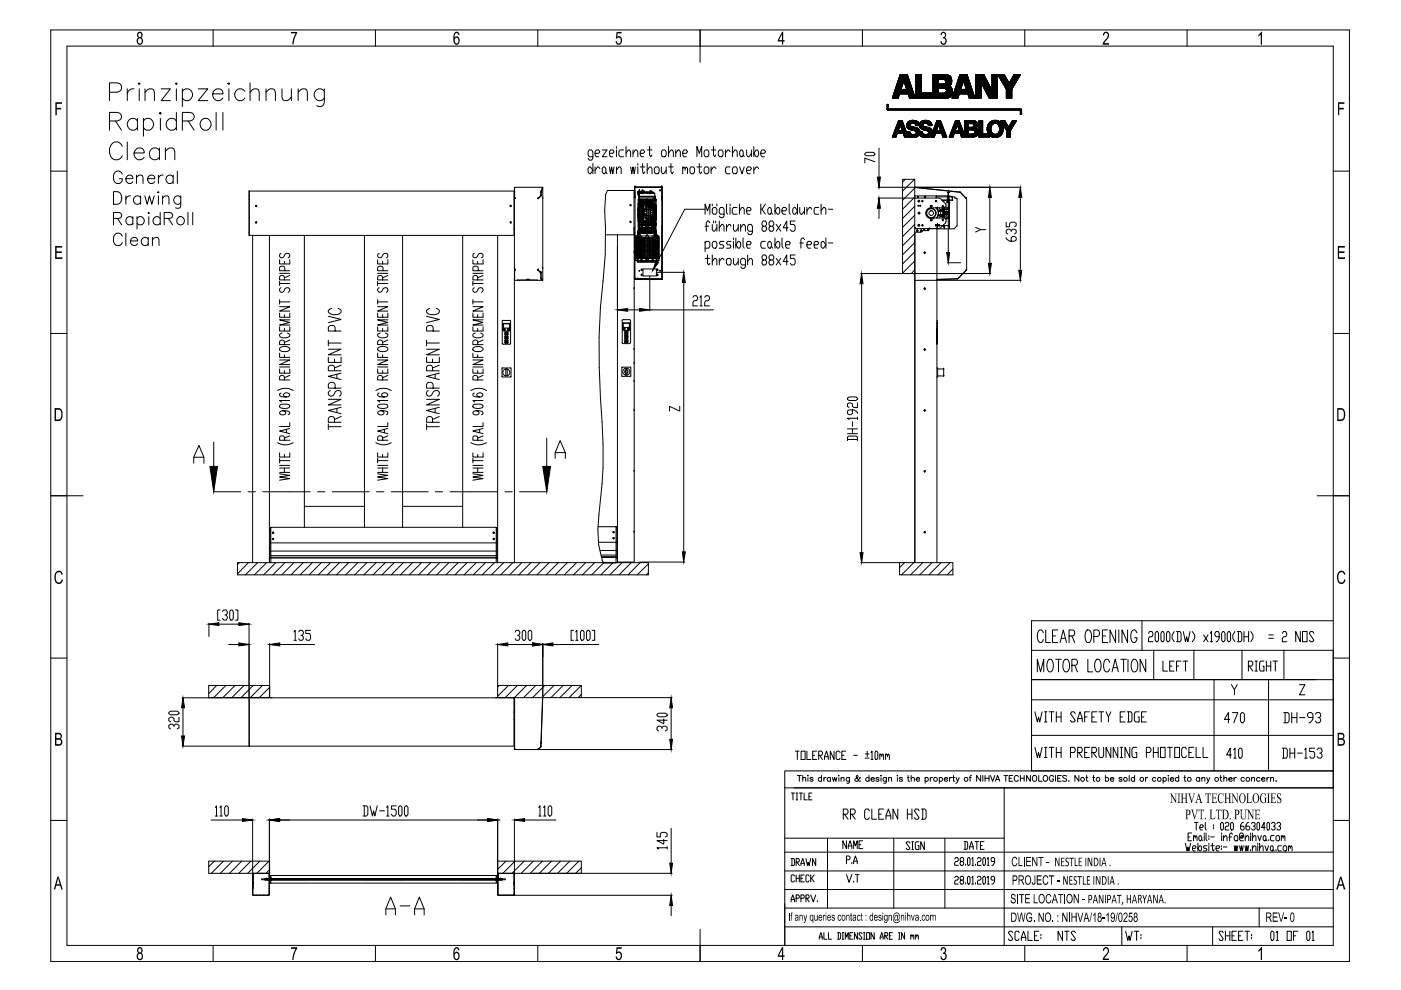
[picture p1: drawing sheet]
<svg xmlns="http://www.w3.org/2000/svg" width="297mm" height="210mm" viewBox="0 0 297 210" stroke-linecap="round" stroke-linejoin="round" font-family="sans-serif">
<!-- layer: 0 -->
<g fill="none" stroke="#000" stroke-width=".21">
<path d="M10.8 6.4h275.3v197.5h-275.3zM14.2 9.8h268.5v190.6h-268.5zM23.2 19.6h1.7a1 1 0 0 0 .9-1 1 1 0 0 0-.9-1h-1.7v3.7M27 18.8v2.5M28.4 18.8a1.21 1.21 0 0 0-1.4 1.1M29.3 17.7l.2-.1 .2 .1-.2 .2zM29.5 18.8v2.5M30.7 19.6l1-.8 .9 .2 .1 .6v1.7M30.7 18.8v2.5M34.2 18.8h1.9l-1.9 2.5h1.9M37.4 17.6l.2 .1-.2 .2-.2-.2zM37.4 18.8v2.5"/>
<path d="M38.7 19.3a1.2 1.2 0 0 1 1.7-.1 1.2 1.2 0 0 1 0 1.8 1.2 1.2 0 0 1-1.7-.2M38.7 18.8v3.8M42.1 18.8h1.9l-1.9 2.5h1.9M45.1 19.9h2.2a1.08 1.08 0 0 0-1.1-1.1 1.08 1.08 0 0 0-1.1 1.1 1.19 1.19 0 0 0 .7 1.3 1.19 1.19 0 0 0 1.5-.4M45.2 6.4v3.4M48.3 17.7l.2-.1 .2 .1-.2 .2zM48.5 18.8v2.5M51.9 19.3a1.2 1.2 0 0 0-1.8-.1 1.2 1.2 0 0 0 0 1.8 1.2 1.2 0 0 0 1.8-.2M53 19.6l.5-.6 .4-.2 .9 .2 .2 .6v1.7M53 17.6v3.7M56.4 19.6l.9-.8 .9 .2 .2 .6v1.7M56.4 18.8v2.5"/>
<path d="M59.8 18.8v1.8l.2 .6 .9 .1 .9-.7M61.8 18.8v2.5M63.2 19.6l.9-.8 .9 .2 .2 .6v1.7M63.2 18.8v2.5M68.8 18.8v2.9a.97 .97 0 0 1-.6 .8 .97 .97 0 0 1-1-.1M68.8 19.3a1.2 1.2 0 0 0-1.8-.1 1.2 1.2 0 0 0 0 1.8 1.2 1.2 0 0 0 1.8-.2M79.6 6.4v3.4M114 6.4v3.4M148.4 6.4v6.8M182.9 6.4v3.4M190.9 15.8h1.5M190.9 15.8l-1.7 5"/>
<path d="M190.9 15.8l-.1 .1M191 15.8l-.2 .3M191 18.9l-1.8 1.8M191.1 19l-1.9 1.8M191.1 18.7l-1.8 1.8M191.1 15.8l-.4 .5M191.1 18.5l-1.7 1.8M191.2 19l-1.8 1.8M191.2 18.3l-1.8 1.8M191.3 15.8l-.7 .7M191.3 18.1l-1.8 1.8M191.4 17.9l-1.9 1.8"/>
<path d="M191.4 19l-1.9 1.8M191.4 15.8l-.8 .9M191.4 17.7l-1.8 1.8M191.5 17.5l-1.8 1.8M191.5 19l-1.8 1.8M191.5 15.8l-1 1.1M191.6 17.3l-1.8 1.8M191.6 17.1l.6 1.9h-1.2zM191.6 19l-1.8 1.8M191.7 15.8l-1.3 1.3M191.7 19l-.9 .9M191.8 15.8l-1.5 1.5"/>
<path d="M191.9 19l-1 .9M191.9 15.8l-1.6 1.7M192 19l-.9 .9M192.1 15.8l-1.9 1.9M192.2 19l-1 .9M192.2 15.8l-2 2.1M192.3 15.8l-2.2 2.3M192.4 15.8l1.6 5h-1.2l-.3-.9h-1.8l-.3 .9h-1.2M192.4 15.9l-2.4 2.4M192.4 16l-2.4 2.5M192.5 16.1l-2.6 2.6M192.5 16.2l-2.7 2.7"/>
<path d="M192.5 16.3l-.8 .9M192.5 16.4l-.8 .9M192.6 16.5l-.9 .9M192.6 16.6l-.9 .9M192.7 16.7l-.9 .9M192.7 16.8l-.9 .9M192.7 16.9l-.8 .9M192.8 17l-.9 .9M192.8 17.1l-.9 .9M192.8 17.2l-.8 .9M192.9 17.3l-.9 .9M192.9 17.4l-.9 .9"/>
<path d="M192.9 17.5l-.9 .9M193 17.6l-.9 .9M193 17.7l-.9 .9M193.1 17.8l-.9 .9M193.1 17.9l-.9 .9M193.1 18l-.9 .9M193.1 18.1l-1.7 1.8M193.2 18.2l-1.7 1.7M193.2 18.3l-1.6 1.6M193.2 18.4l-1.5 1.5M193.3 18.5l-1.4 1.4M193.3 18.6l-1.3 1.3"/>
<path d="M193.4 18.7l-1.2 1.2M193.4 18.8l-1.1 1.1M193.4 18.9l-1 1M193.4 19l-.9 .9M193.5 19.1l-.9 .9M193.5 19.2l-.9 .9M193.6 19.3l-1 .9M193.6 19.4l-.9 .9M193.6 19.5l-.9 .9M193.6 19.6l-.8 .9M193.7 19.7l-.9 .9M193.7 19.9l-.8 .9"/>
<path d="M193.7 19.8l-.9 .9M194.3 15.8l-.1 .2M194.5 15.8l-.3 .3M194.6 15.8l-.4 .5M194.7 15.8l-.5 .6M194.9 15.8l-.7 .8M195 15.8l-.8 .9M195.1 15.8l-.9 1M195.3 15.8l-1.1 1.1M195.3 15.8v3.9h2.2M195.3 15.8h-1.1v5M195.3 18.3l-1.1 1.2"/>
<path d="M195.3 18.5l-1.1 1.1M195.3 18.6l-1.1 1.1M195.3 19.1l-1.1 1.2M195.3 19.3l-1.1 1.1M195.3 19.4l-1.1 1.1M195.3 15.9l-1.1 1.2M195.3 16.6l-1.1 1.1M195.3 16.7l-1.1 1.2M195.3 17.7l-1.1 1.1M195.3 18.2l-1.1 1.1M195.3 16l-1.1 1.2M195.3 17.4l-1.1 1.1"/>
<path d="M195.3 17.5l-1.1 1.2M195.3 19l-1.1 1.2M195.3 16.2l-1.1 1.2M195.3 16.3l-1.1 1.2M195.3 16.4l-1.1 1.2M195.3 16.8l-1.1 1.2M195.3 17l-1.1 1.2M195.3 17.1l-1.1 1.2M195.3 17.2l-1.1 1.2M195.3 17.8l-1.1 1.1M195.3 17.9l-1.1 1.2M195.3 18l-1.1 1.2"/>
<path d="M195.3 18.7l-1.1 1.2M195.3 18.8l-1.1 1.2M195.3 19.5l-1.1 1.2M195.3 19.6l-1.1 1.2M195.4 19.7l-1.1 1.1M195.6 19.7l-1.1 1.1M195.7 19.7l-1.1 1.1M195.8 19.7l-1.1 1.1M195.9 19.7l-1 1.1M196.1 19.7l-1.1 1.1M196.2 19.7l-1.1 1.1M196.4 19.7l-1.1 1.1"/>
<path d="M196.5 19.7l-1.1 1.1M196.6 19.7l-1 1.1M196.7 19.7l-1 1.1M196.9 19.7l-1.1 1.1M197 19.7l-1.1 1.1M197.2 19.7l-1.1 1.1M197.3 19.7l-1.1 1.1M197.4 19.7l-1 1.1M197.5 19.7v1.1h-3.3M197.5 19.9l-.9 .9M197.5 19.7l-1 1.1M197.8 15.8v5"/>
<path d="M197.8 15.8l3 .1M197.8 15.8v.1M198 15.8l-.2 .2M198.1 15.8l-.3 .3M198.2 15.8l-.4 .5M198.3 15.8l-.5 .6M198.5 15.8l-.7 .8M198.6 15.8l-.8 .9M198.8 15.8l-1 1M198.9 15.8l-1.1 1.1M198.9 19.1l-1.1 1.2M198.9 17l-1.1 1.2"/>
<path d="M198.9 17.1l-1.1 1.2M198.9 17.3l-1.1 1.1M198.9 17.4l-1.1 1.1M198.9 17.5l-1.1 1.2M198.9 17.7l-1.1 1.1M198.9 17.8l-1.1 1.2M198.9 18.9l-1.1 1.1M198.9 19l-1.1 1.2M198.9 19.3l-1.1 1.1M198.9 19.4l-1.1 1.2M198.9 19.5l-1.1 1.2M198.9 19.7l-1.1 1.1"/>
<path d="M199 19.8l-1 1M199 15.8l-1.2 1.3M199.1 17.8l-1.3 1.3M199.1 19.8l-1 1M199.2 15.8l-1.4 1.4M199.2 17.8l-1.4 1.4M199.2 19.8l-1 1M199.3 15.8l-1.5 1.6M199.3 17.8l-1.5 1.5M199.4 19.8l-1.1 1M199.4 15.8l-1.6 1.7M199.5 17.8l-1.7 1.7"/>
<path d="M199.5 19.8l-1 1M199.6 15.8l-1.8 1.8M199.6 17.8l-1.8 1.8M199.7 19.8l-1.1 1M199.7 15.8l-1.9 1.9M199.7 17.8l-1.9 2M199.8 19.8l-1 1M199.8 15.8l-2 2.1M199.9 17.8l-2.1 2.1M199.9 19.8l-1 1M200 15.8l-2.2 2.2M200 17.8l-.9 1"/>
<path d="M200 19.8l-1 1M200.1 15.8l-1 1M200.2 17.8l-1 1M200.2 19.8l-1 1M200.3 15.8l-1.1 1M200.3 17.8l-.9 1M200.3 19.8l-1 1M200.4 18.8h-1.5v1h1.5M200.4 18.8h.2M200.4 15.8l-1 1M200.4 17.7v.1M200.5 17l-1.6-.2v1h1.4"/>
<path d="M200.5 17l.1 .1M200.5 17.7h.1M200.5 17.7l-.2 .1M200.5 19.7l-1.1 1.1M200.5 15.9l-1 .9M200.5 17.7l-1 1.1M200.6 19.7h.1M200.6 19.7h-.1M200.6 17.1l-.1 .6M200.6 18.8h.1M200.6 19.6h.1M200.6 18.8l.1 .1"/>
<path d="M200.6 15.9l-1 .9M200.7 18.9v.1M200.7 19v.4M200.7 15.9l-1 .9M200.8 15.9l.6 .2M200.8 15.9l-.9 .9M201 15.9l-1 .9M201.1 16l-.9 .9M201.2 16l-.9 .9M201.3 16l-.9 .9M201.3 18.2l-.6 .7M201.3 18.2l.2 .1"/>
<path d="M201.4 16.1l-.9 .9M201.4 18.3l-.7 .7M201.4 16.1l.1 .1M201.5 18.3l.1 .2M201.5 16.2l.1 .1M201.5 16.2l-.9 .9M201.5 18.3l-.8 .8M201.6 16.3l.1 .3M201.6 16.3l-1 .9M201.6 18l-.2 .2M201.6 18.4l-.9 .9M201.6 18.5l-1 1.1"/>
<path d="M201.6 16.3l-1 1.1M201.6 16.5l-1.1 1.1M201.6 18.5l.1 .1M201.7 17.8l-.4 .4M201.7 16.6l.1 .8M201.7 18.5l-1 1.1M201.7 16.6l-1.2 1.1M201.7 16.6l-2.1 2.2M201.7 17.7l-1.1 1.1M201.7 17.5v.3M201.7 18.6l.1 .1M201.7 16.8l-2 2"/>
<path d="M201.7 16.9l-1.8 1.9M201.7 17.6l-1.2 1.2M201.7 18.6l-2.1 2.2M201.8 17.4l-.1 .1M201.8 18.7l.1 .3M201.8 17l-1.8 1.8M201.8 17.1l-1.6 1.7M201.8 17.3l-1.5 1.5M201.8 17.4l-1.4 1.4M201.8 18.7l-2.1 2.1M201.8 18.8l-2 2M201.8 18.9l-1.8 1.9"/>
<path d="M201.8 19.9l-.8 .8M201.9 19v.8l-.3 .6M201.9 19.1l-1.8 1.7M201.9 19.2l-1.6 1.6M201.9 19.3l-1.5 1.5M201.9 19.4l-1.4 1.4M201.9 19.6l-1.3 1.2M201.9 19.7l-1.1 1.1M203.3 19.9l-.8 .9M203.6 15.8l-.1 .2M203.7 19l-1.8 1.8M203.7 19h1.2"/>
<path d="M203.7 15.8l-.3 .4M203.7 18.8l-1.8 1.8M203.8 19l-1.8 1.8M203.8 18.6l-1.8 1.8M203.8 15.8l-.5 .6M203.8 18.4l-1.7 1.8M203.9 18.2l-1.8 1.8M203.9 19l-1.8 1.8M204 15.8l-.7 .8M204 18l-1.8 1.8M204.1 17.8l-1.8 1.8M204.1 19l-1.9 1.8"/>
<path d="M204.1 15.8l-.9 1M204.1 17.6l-1.8 1.8M204.2 17.4l-1.8 1.8M204.2 19l-1.8 1.8M204.2 15.8l-1.1 1.2M204.3 17.1l-.6 1.9M204.3 17.1l.6 1.9M204.3 17.2l-1.8 1.8M204.3 19l-.9 .9M204.4 15.8l-1.4 1.4M204.5 19l-.9 .9M204.5 15.8l-1.5 1.6"/>
<path d="M204.6 19l-.9 .9M204.7 15.8l-1.8 1.8M204.7 19l-.9 .9M204.8 15.8l-1.9 2M204.9 19l-1 .9M204.9 15.8l-2.1 2.2M205 15.9l-2.3 2.3M205.1 16l-2.4 2.4M205.1 16l-2.5 2.6M205.1 16.2l-2.6 2.6M205.2 16.3l-.9 .8M205.2 19.9h-1.8l-.3 .9"/>
<path d="M205.2 19.9l.3 .9M205.2 16.4l-.9 .8M205.2 16.5l-.8 .9M205.3 16.7l-.9 .8M205.3 16.6l-.9 .8M205.3 16.8l-.9 .9M205.4 16.8l-.9 .9M205.4 17l-.9 .9M205.5 17.1l-.9 .8M205.5 17.1l-.9 .9M205.5 17.3l-.9 .9M205.5 17.4l-.8 .8"/>
<path d="M205.6 17.5l-.9 .8M205.6 17.6l-.9 .9M205.6 17.7l-.9 .8M205.7 17.8l-.9 .9M205.7 17.9l-.9 .9M205.8 17.9l-.9 .9M205.8 18.1l-.9 .9M205.8 18.2l-1.7 1.7M205.8 18.2l-1.6 1.7M205.9 18.4l-1.5 1.5M205.9 18.5l-1.4 1.4M206 18.6l-1.4 1.3"/>
<path d="M206 18.7l-1.3 1.2M206 18.8l-1.1 1.1M206.1 18.9l-1.1 1M206.1 19l-.9 .9M206.1 19.1l-.9 .9M206.1 19.2l-.9 .9M206.2 19.3l-.9 .9M206.2 19.3l-.9 1M206.3 19.5l-1 .9M206.3 19.6l-.9 .9M206.3 19.7l-.9 .9M206.3 19.8l-.8 .9"/>
<path d="M206.4 19.9l-.9 .9M206.4 20l-.8 .8M206.9 15.8v.1M207.1 15.8l-.2 .2M207.2 15.8l-.3 .4M207.3 15.8l-.4 .5M207.4 15.8l-.5 .7M207.6 15.8l-.7 .8M207.7 15.8l-.8 .9M207.9 15.8l-1 1M208 18.1l-1.1 1.2M208 15.8l-1.1 1.2"/>
<path d="M208 17.6l-1.1 1.1M208 18l-1.1 1.1M208 18.2l-1.1 1.2M208 18.8l-1.1 1.1M208 18.9l-1.1 1.2M208 19.1l-1.1 1.1M208 19.2l-1.1 1.1M208 19.7l-1.1 1.1M208 19.9l-.9 .9M208 20l-.8 .8M208 17.7l-1.1 1.2M208 17.8l-1.1 1.2"/>
<path d="M208 18.4l-1.1 1.1M208 18.5l-1.1 1.2M208 18.6l-1.1 1.2M208 19.3l-1.1 1.2M208 19.4l-1.1 1.2M208 19.6l-1.1 1.1M208.1 15.8l-1.2 1.3M208.3 15.8l-1.4 1.5M208.4 15.8l-1.5 1.6M208.5 15.8l-1.6 1.7M208.6 15.8h-1.7v5h1.1M208.6 15.8l1.7 3.4v-3.4h1.2"/>
<path d="M208.6 15.9l-1.7 1.8M208.7 16l-1.8 1.8M208.7 16.1l-1.8 1.8M208.8 16.2l-1.9 1.9M208.8 16.3l-1.9 1.9M208.8 16.3l-1.9 2M208.9 16.4l-2 2.1M208.9 16.5l-2 2.1M209 16.6l-1 .9M209 16.7l-.9 .9M209.1 16.8l-1 .9M209.1 16.9l-.9 .9"/>
<path d="M209.1 17l-.8 .9M209.2 17.1l-.9 .9M209.2 17.1l-.9 1M209.3 17.2l-.9 1M209.4 17.3l-1 .9M209.4 17.4l-.9 .9M209.4 17.5l-.9 .9M209.5 17.6l-1 .9M209.5 17.7l-.9 .9M209.6 17.8l-1 .9M209.6 17.9l-.9 .9M209.7 18l-.9 1"/>
<path d="M209.7 18.1l-.9 1M209.8 18.2l-.9 .9M209.8 18.3l-.9 .9M209.9 18.4l-.9 .9M209.9 18.5l-.9 .9M210 18.5l-.9 1M210 18.7l-.9 .9M210.1 18.8l-1 .8M210.1 18.8l-.9 .9M210.2 18.9l-1 .9M210.2 19l-.9 .9M210.2 19.1l-.8 .9"/>
<path d="M210.3 19.2l-.9 .9M210.4 15.8l-.1 .2M210.5 15.8l-.2 .3M210.7 15.8l-.4 .4M210.8 15.8l-.5 .5M211 15.8l-.7 .7M211.1 15.8l-.8 .8M211.2 15.8l-.9 1M211.3 15.8l-1 1.1M211.5 15.8v5h-1.8M211.5 16l-1.2 1.1M211.5 16.1l-1.2 1.2"/>
<path d="M211.5 16.3l-1.2 1.1M211.5 16.8l-1.2 1.1M211.5 16.9l-1.2 1.2M211.5 17.1l-1.2 1.1M211.5 17.9l-1.2 1.1M211.5 18l-1.2 1.1M211.5 17.2l-1.2 1.1M211.5 18.4l-2 2M211.5 18.5l-1.9 1.9M211.5 18.7l-1.9 1.8M211.5 18.8l-1.9 1.8M211.5 18.9l-1.8 1.8"/>
<path d="M211.5 19.3l-1.5 1.5M211.5 19.1l-1.8 1.7M211.5 19.5l-1.3 1.3M211.5 19.6l-1.2 1.2M211.5 19.7l-1.1 1.1M211.5 17.6l-1.2 1.2M211.5 17.7l-1.2 1.2M211.5 19.9l-1 .9M211.5 15.8l-1.2 1.2M211.5 16.4l-1.2 1.2M211.5 16.5l-1.2 1.2M211.5 16.6l-1.2 1.2"/>
<path d="M211.5 17.3l-1.2 1.2M211.5 17.4l-1.2 1.2M211.5 18.1l-2.1 2.1M211.5 18.2l-2 2.1M211.5 19.2l-1.6 1.6M211.5 20l-.8 .8M211.6 15.8v.1M211.8 15.8l-.2 .2M211.9 15.8l-.2 .2M212 15.8l-.3 .3M212.1 15.8l-.3 .4M212.3 15.8l-.5 .5"/>
<path d="M212.4 15.8l-.5 .6M212.6 15.8l-.7 .7M212.7 15.8l-.7 .8M212.8 15.8l-.8 .8M212.9 15.9l-.8 .8M213 16l-.9 .8M213 16l-.8 .9M213.1 16.1l-.9 .9M213.1 16.2l-.8 .9M213.2 16.3l-.9 .8M213.2 16.4l-.8 .8M213.2 16.5l-.8 .8"/>
<path d="M213.3 16.6l-.8 .8M213.4 16.6l-.9 .9M213.4 18.9v1.9M213.4 16.7l-.8 .9M213.5 16.8l-.9 .9M213.5 16.9l-.8 .8M213.5 17l-.8 .8M213.6 17.1l-.8 .8M213.7 17.1l-.9 .9M213.7 17.2l-.8 .9M213.8 17.3l-.9 .9M213.8 17.4l-.8 .8"/>
<path d="M213.8 17.5l-.8 .8M213.9 17.6l-.8 .8M214.5 19.4l-1.1 1.1M214.5 19.5l-1.1 1.2M214.5 19.6l-1.1 1.2M214.5 19.8l-1 1M214.5 19.9l-.9 .9M214.5 19l-1.1 1.2M214.5 19.1l-1.1 1.2M214.5 19.2l-1.1 1.2M214.6 18.7l-1.2 1.3M214.9 18.4l-1.5 1.5"/>
<path d="M215 18l-1.6 1.7M215.1 15.8l-.2 .3M215.2 15.8l-.5 .6M215.2 17.7l-1.8 1.9M215.4 15.8l-.9 .9M215.4 17.4l-2 2.1M215.5 15.8l-1.2 1.2M215.6 15.8l-1.5 1.6M215.6 17.1l-2.2 2.2M215.7 15.8l-2.6 2.7M215.8 16.7l-2.4 2.5M215.9 15.8l-2.7 2.8"/>
<path d="M216 15.8l-2.8 2.9M216 16.4l-2.6 2.7M216.2 15.8l-3 3M216.3 16l-2.9 2.9M216.3 15.8l-3 3M216.3 15.8l-1.8 3.1v1.9h-1.1M216.3 15.8h-1.3l-1 1.9-1.1-1.9h-1.3l1.8 3.1M217.3 6.4v3.4M251.7 6.4v3.4M10.8 36.3h3.4M23.2 25.7h1.7l.5-.3a.84 .84 0 0 0 0-1.4l-.5-.2h-1.7v3.8M24.5 25.7l1.3 1.9"/>
<path d="M25.9 31a1.28 1.28 0 0 0-1.2-1 1.28 1.28 0 0 0-1.3 1 2.1 2.1 0 0 0 .9 2.9 1.33 1.33 0 0 0 1.6-.9M25.9 36.9a.95 .95 0 0 0-1.1-.6 .95 .95 0 0 0-.7 1 1.14 1.14 0 0 0 .2 1.2 1.14 1.14 0 0 0 1.2 .3l.4-.5v-.4h-.6M26.7 37.9h1.5a.77 .77 0 0 0-.9-.8 .77 .77 0 0 0-.6 1 .79 .79 0 0 0 .6 .8 .79 .79 0 0 0 .9-.4M27 30.1v3.8M28.4 32.4h2.2a1.08 1.08 0 0 0-1.1-1.1 1.08 1.08 0 0 0-1.1 1.1 1.2 1.2 0 0 0 .7 1.4 1.2 1.2 0 0 0 1.5-.4M28.9 37.6l.7-.5 .6 .2 .1 1.6M28.9 37.1v1.8M29.1 25.7a1.2 1.2 0 0 0-1.7-.2 1.2 1.2 0 0 0 0 1.7 1.2 1.2 0 0 0 1.7-.1M29.1 25.1v2.5M30.4 25.7a1.23 1.23 0 0 1 2.1 .3 1.23 1.23 0 0 1-1.4 1.6l-.7-.5M30.4 25.1v3.8M31.3 37.9h1.5a.79 .79 0 0 0-.9-.8 .79 .79 0 0 0-.6 1 .82 .82 0 0 0 .6 .8 .82 .82 0 0 0 .9-.4"/>
<path d="M33.6 37.1v1.8M33.8 24l.2-.2 .2 .2-.2 .2zM33.8 31.9a1.23 1.23 0 0 0-2.1 .3 1.23 1.23 0 0 0 1.4 1.7l.7-.5M33.8 31.4v2.5M34 25.1v2.5M34.6 37.1a.86 .86 0 0 0-1 .8M35.1 32.1l.9-.7 .8 .1 .3 .6v1.8M35.1 31.4v2.5M36.7 37.5a.85 .85 0 0 0-1.2-.1 .85 .85 0 0 0 0 1.2 .85 .85 0 0 0 1.2-.1M36.7 37.1v1.8M37.4 25.7a1.24 1.24 0 0 0-2.2 .3 1.24 1.24 0 0 0 1.5 1.6l.7-.5M37.4 23.8v3.8"/>
<path d="M37.6 36.3v2.6M38.7 25.7h1.6l.5-.3a.89 .89 0 0 0 0-1.4l-.5-.2h-1.6v3.8M39.9 25.7l1.3 1.9M45.8 23.8v3.8M47.3 23.8v3.8M109.1 39.8h.1M115 39.7l-.3 1.1M115 39.7h-5.9v79.6M115 39.7l.1 .1M115.1 39.8l-.4 1M115.1 39.8v19.6M134.5 39.8h.1"/>
<path d="M134.5 39.8l.1 2.2M134.6 39.8h.1M134.6 39.8v2.2M134.6 39.6v.1M134.6 39.6h.1M134.6 39.6l-.1 .2M134.6 39.6l.1 .2M134.6 39.6h5.7M134.7 39.8h5.5M140.3 39.7h.1M140.3 39.6l.1 .2M140.3 39.8l.1 2.6"/>
<path d="M140.3 39.6l-.1 .2M140.3 39.8h.1M140.3 39.8v19.3M140.4 39.8h-.1M140.4 39.8h.1M140.4 39.8v19.3M188.1 23.1l.1 .2h28.1M188.2 22.1l-.1 .1M188.3 22.1l-.2 .3M188.3 22.3l-.2 .2M188.3 22.4l-.2 .2M188.3 22.5l-.2 .2"/>
<path d="M188.3 22.1h-.2v1.1l.2-.3M188.3 22.1v1h28.1M188.3 22.6l-.2 .3M188.3 22.8l-.2 .2M188.3 23.1l-.2 .1M188.4 23.1l-.2 .2M188.6 23.1l-.2 .2M188.7 23.1l-.2 .2M188.8 23.1l-.2 .2M188.9 23.1l-.2 .2M189.1 23.1l-.2 .2M189.2 23.1l-.2 .2"/>
<path d="M189.4 23.1l-.2 .2M189.5 23.1l-.2 .2M189.6 23.1l-.2 .2M189.8 23.1l-.3 .2M189.9 23.1l-.2 .2M190 28.9l-.2 .1M190 23.1l-.2 .2M190.1 28.7l-.4 .3M190.2 28.4l-.6 .6M190.2 23.1l-.2 .2M190.3 23.1l-.2 .2M190.4 23.1l-.2 .2"/>
<path d="M190.5 27.6l-1.2 1.2M190.5 20.7l-.2 .1M190.5 27.4l-1.1 1.2M190.5 27.7l-1.3 1.3M190.5 20.5l-.3 .3M190.6 23.1l-.3 .2M190.6 25.6l-.2 .2M190.6 27.2l-1.1 1.2M190.6 20.3l-.6 .5M190.6 27.7l-1.3 1.3M190.6 20.1l-.7 .7M190.7 23.1l-.2 .2"/>
<path d="M190.7 27l-1.2 1.2M190.7 25.6l-.4 .4M190.8 26.8l-1.2 1.1M190.8 27.7l-1.4 1.3M190.8 26.6l-1.1 1.1M190.9 23.1l-.3 .2M190.9 26.5h.1M190.9 27.7l-.6 .6M190.9 26.5l-.5 1.2h.9M190.9 26.5l.4 1.2M190.9 25.6l-.6 .6M191 23.1l-.2 .2"/>
<path d="M191 27.7l-.5 .6M191 25.6l-.8 .8M191.1 23.1l-.2 .2M191.1 27.7l-.5 .6M191.1 25.6l-1 1.1M191.2 23.1l-.2 .2M191.3 25.6l-1.3 1.3M191.3 25.6h-.8l-1.3 3.4M191.3 25.6l.8 2.3M191.3 25.7l-1.4 1.4M191.3 27.7l-.6 .6M191.4 23.1l-.3 .2"/>
<path d="M191.4 25.8l-1.6 1.5M191.4 26l-.5 .5M191.4 25.9l-1.6 1.6M191.4 26.1l-.5 .5M191.5 23.1l-.2 .2M191.5 26.2l-.5 .5M191.5 26.3l-.5 .5M191.5 28.3h-1.3l-.2 .7h-.8M191.5 28.3l.3 .7h.8l-.1-.3v.1M191.6 26.4l-.6 .5M191.6 26.5l-.5 .5M191.7 26.6l-.6 .5"/>
<path d="M191.7 26.7l-.6 .5M191.7 23.1l-.3 .2M191.7 26.8l-.5 .5M191.7 26.9l-.5 .5M191.8 23.1l-.2 .2M191.8 27l-.6 .5M191.8 27.1l-.5 .5M191.9 27.2l-.6 .5M191.9 27.3l-1 1M191.9 23.1l-.2 .2M192 27.3l-1 1M192 27.5l-.9 .8"/>
<path d="M192 38l-.6 .6M192 27.6l-.7 .7M192 27.6l-.6 .7M192 23.1l-.2 .2M192.1 27.8l-.6 .5M192.1 27.9l-.5 .5M192.1 27.9h.8v.3M192.2 23.1l-.2 .2M192.2 27.9l-.6 .6M192.2 26.4v.4M192.2 26.8l.2 .3M192.3 23.1l-.2 .2"/>
<path d="M192.3 27.9l-.7 .7M192.4 27.1l.4 .3M192.5 27.9l-.8 .8M192.5 28.8l-.3 .2M192.5 23.1l-.3 .2M192.5 28.9l-.1 .1M192.5 29h.1M192.6 27.9l-.9 .9M192.6 23.1l-.2 .2M192.7 27.9l-1 1M192.7 23.1l-.2 .2M192.8 25.7l-.5 .5"/>
<path d="M192.8 25.7l-.6 .7M192.8 23.1l-.2 .2M192.8 27.9l-1.1 1.1M192.8 27.4l.2 .1M192.9 28.2l-.9 .8M192.9 28.2l.1 .1M192.9 28l-1.1 1M192.9 28.2l-.8 .8M193 26.6l-.6 .5M193 23.1l-.2 .2M193 26.5l-.6 .6M193 25.6l-.2 .1"/>
<path d="M193 26.6l.1 .2M193 27.5h.1M193 25.6l-.8 .8M193 26.7l-.5 .5M193 28.3l.4 .2M193 28.3l-.5 .5M193.1 28.4l-.5 .4M193.1 23.1l-.2 .2M193.1 26.8l-.5 .5M193.1 26.8h.2M193.1 27.5l.3 .1M193.1 28.4l-.4 .5"/>
<path d="M193.2 25.6l-1 .9M193.2 26.8l-.5 .5M193.2 25.6h-.2M193.2 26.2h.1M193.2 28.5l-.4 .5M193.3 26.8l-.5 .5M193.3 26.8l.7 .2M193.3 23.1l-.3 .2M193.3 28.5l-.5 .5M193.4 25.5l-1.2 1.1M193.4 25.5l-.2 .1M193.4 25.5l.7 .1"/>
<path d="M193.4 26.8l-.6 .6M193.4 23.1l-.2 .2M193.4 28.5l-.5 .5M193.4 27.6l.6 .1M193.5 26.9l-.6 .5M193.5 23.1l-.2 .2M193.5 25.5l-1.3 1.3M193.6 28.5l-.5 .6M193.6 26.9l-.6 .6M193.6 25.5l-1.3 1.4M193.6 23.1l-.2 .2M193.7 26.1l-.6 .1-.1 .4"/>
<path d="M193.7 26.1l.1 .1M193.7 26.9l-.6 .6M193.7 28.5l-.6 .6M193.8 20l-.8 .8M193.8 23.1l-.2 .2M193.8 25.5l-1.5 1.5M193.8 20.1l-.7 .7M193.8 26.2h.1M193.8 27l-.6 .5M193.9 25.6l-.6 .5M193.9 28.5l-.6 .6M193.9 20.2l-.6 .6"/>
<path d="M193.9 23.1l-.2 .2M193.9 26.2l.1 .1M193.9 27l-.5 .6M193.9 20.3l-.5 .5M193.9 20.4l-.4 .4M193.9 38l-2.5 2.5M193.9 20.5l-.2 .3M193.9 39.9l-2.5 2.6M193.9 39.8l9.7 1M194 25.6l-.6 .5M194 20.6l-.2 .2M194 27.7l.2 .2 .1 .3"/>
<path d="M194 39.7l9.5 1M194 27l-.6 .6M194 28.5l-.6 .6M194 26.3l.2 .3M194 27l.5 .2M194 20.7l-.1 .1M194.1 23.1l-.3 .2M194.1 27.1l-.5 .5M194.1 25.6l.4 .1M194.1 25.6l-.5 .5M194.2 25.6l-.5 .5M194.2 26.6h.7l.1 .5"/>
<path d="M194.2 23.1l-.3 .2M194.2 27.1l-.6 .5M194.3 25.7l-.5 .5M194.3 23.1l-.2 .2M194.3 27.1l-.5 .6M194.4 25.7l-.5 .5M194.4 27.1l-.5 .6M194.5 25.8l-.5 .4M194.5 23.1l-.3 .2M194.5 27.2h.1M194.5 25.7l.1 .2M194.5 27.2l-.5 .5"/>
<path d="M194.5 25.8l-.4 .5M194.6 23.1l-.2 .2M194.6 27.3l-.5 .5M194.6 27.2l.1 .1M194.6 25.9l-.5 .5M194.6 25.9l.1 .1M194.7 27.3l-.5 .5M194.7 26l-.5 .5M194.7 23.1l-.2 .2M194.7 26l.1 .2M194.7 27.3l.1 .1M194.7 27.3l-.5 .6"/>
<path d="M194.7 26l-.5 .6M194.8 26.1l-.5 .5M194.8 26.2l-.4 .4M194.8 27.4l.2 .5h.5M194.8 26.2l.1 .1M194.8 27.4l-.5 .6M194.9 26.3l-.4 .3M194.9 27.5l-.6 .6M194.9 23.1l-.3 .2M194.9 27.6l-.7 .8-.8 .1M194.9 28.5a1.78 1.78 0 0 1-2.4 .3M194.9 26.3l-.1 .3"/>
<path d="M194.9 28.5l.7 .5M194.9 28.5l-.4 .4M195 27.7l-1.5 1.4M195 26.2l-.1 .1M195 27.8l-1.4 1.3M195 27.9l-1.2 1.2M195 23.1l-.3 .2M195 27.1l.3 .2M195.1 23.1l-.2 .2M195.1 27.9l-1.2 1.2M195.3 27.3l.2 .1M195.3 27.9l-1.2 1.2"/>
<path d="M195.3 23.1l-.3 .2M195.4 23.1l-.2 .2M195.4 27.9l-1.1 1.1M195.5 25.7l-.5 .5M195.5 25.7l.9-.2 .8 .3M195.5 23.1l-.2 .2M195.5 27.9l.1 .1M195.5 27.4l.3 .1M195.6 28v.2M195.6 28.2l.1 .1M195.6 27.9l-.6 .6M195.6 28l-.6 .6"/>
<path d="M195.6 28.2l-.6 .5M195.6 28.2l-.5 .5M195.6 23.1l-.2 .2M195.6 26.5l-.6 .6M195.6 26.6l.2 .2M195.6 29l.2 .1M195.6 26.6l-.5 .5M195.7 26.3l-.1 .3M195.7 28.3l.4 .2h.5M195.7 26.7l-.5 .5M195.7 28.3l-.5 .5M195.7 25.6l-1 1"/>
<path d="M195.7 28.4l-.4 .5M195.8 26.8l-.5 .5M195.8 29.1h.1M195.8 26.8h.1M195.8 27.5l.3 .1M195.8 28.4l-.5 .5M195.8 23.1l-.2 .2M195.9 25.6l-1 .9M195.9 28.5l-.5 .5M195.9 23.1l-.2 .2M195.9 26.1l-.1 .1M195.9 26.1h.5"/>
<path d="M195.9 26.8l.8 .2M195.9 26.8l-.5 .5M196 28.5l-.5 .5M196.1 23.1l-.3 .2M196.1 25.5l-1.2 1.2M196.1 26.8l-.6 .6M196.1 27.6h.1M196.1 28.5l-.5 .5M196.1 26.9l-.5 .5M196.2 23.1l-.2 .2M196.2 25.5l-1.3 1.3M196.2 27.6l.3 .1"/>
<path d="M196.2 28.5l-.5 .6M196.3 26.9l-.6 .6M196.3 23.1l-.2 .2M196.3 25.5l-1.3 1.4M196.4 26.9l-.6 .6M196.4 28.5l-.6 .6M196.4 26.1l.1 .1M196.4 25.5l-1.4 1.5M196.4 23.1l-.2 .2M196.5 26.2h.1M196.5 27l-.6 .5M196.5 27.7h.2"/>
<path d="M196.5 28.5l-.6 .6M196.6 26.2l.2 .3M196.6 25.6l-.6 .5M196.6 27l-.6 .6M196.6 23.1l-.2 .2M196.7 27.7l.1 .2M196.7 25.6l-.6 .5M196.7 28.5l-.6 .6M196.7 27l.3 .1M196.7 27l-.6 .6M196.7 23.1l-.2 .2M196.8 25.6l-.5 .5"/>
<path d="M196.8 27.1l-.6 .5M196.8 27.9l.1 .3-.3 .3M196.8 26.5l.1 .1M196.9 23.1l-.2 .2M196.9 25.6l-.5 .5M196.9 27.1l-.6 .5M196.9 29l-1 .1M197 23.1l-.2 .2M197 27.1l.2 .1M197 25.7l-.5 .5M197 27.1l-.6 .6M197.1 25.7l-.5 .5"/>
<path d="M197.1 27.1l-.6 .6M197.1 23.1l-.2 .2M197.2 25.8l.2 .2M197.2 27.2l.2 .1M197.2 25.8l-.5 .4M197.2 28.9l-.3 .1M197.2 25.8l-.5 .5M197.2 27.2l-.5 .5M197.2 23.1l-.2 .2M197.3 28.9h-.1M197.3 25.9l-.5 .5M197.3 27.3l-.6 .5"/>
<path d="M197.3 27.3l-.5 .6M197.4 26l-.6 .5M197.4 26l.1 .2M197.4 27.3l.2 .3M197.4 26l-.5 .6M197.4 27.3l-.5 .6M197.4 23.1l-.2 .2M197.5 28.7l-.2 .3M197.5 26.1l-.6 .5M197.5 26.2l.1 .2M197.5 26.2l-.4 .4M197.5 27.4l-.6 .6"/>
<path d="M197.5 20.5l-.2 .3M197.5 20.3l-.5 .5M197.5 20.4l-.3 .4M197.5 23.1l-.2 .2M197.5 26.3l-.3 .3M197.5 27.5l-.6 .6M197.5 20l-.8 .8M197.5 20.2l-.6 .6M197.5 20.7l-.1 .1M197.6 27.6l-.7 .6M197.6 26.4v.2h-.7M197.6 26.4l-.3 .2"/>
<path d="M197.6 26.5l-.1 .1M197.6 27.7l-1.4 1.4M197.7 23.1l-.2 .2M197.7 27.8l-1.4 1.3M197.7 27.9l-1.3 1.2M197.8 20.8h3M197.8 23.1l-.2 .2M197.9 23.1l-.2 .2M198 23.1l-.2 .2M198.1 28.9l-.1 .1M198.2 28.7l-.3 .3M198.2 23.1l-.2 .2"/>
<path d="M198.3 28.5l-.5 .5M198.3 28.3l-.2 .7h-.8M198.3 28.3h1.4M198.3 23.1l-.2 .2M198.3 28.3l-.7 .7M198.5 23.1l-.2 .2M198.6 27.7l-1.2 1.2M198.6 23.1l-.2 .2M198.6 27.5l-1.4 1.4M198.6 25.6l-.9 2.4-.1-.4M198.6 25.6h.8l1.3 3.4h-.8M198.6 25.6v.1"/>
<path d="M198.7 27.7l-1.4 1.3M198.7 23.1l-.2 .2M198.7 27.3l-1.8 1.7M198.8 25.6l-.3 .3M198.8 27.1l-2 2M198.8 27.7l-1.3 1.3M198.9 23.1l-.3 .2M198.9 26.9l-2.3 2.2M198.9 25.6l-.5 .5M198.9 26.7l-1.1 1.1M198.9 27.7l-.5 .6M199 26.5l.4 1.2h-.8z"/>
<path d="M199 23.1l-.2 .2M199.1 25.6l-.8 .7M199.1 27.7l-.6 .6M199.2 23.1l-.3 .2M199.2 25.6l-.9 .9M199.2 27.7l-.6 .6M199.3 23.1l-.2 .2M199.3 25.6l-1.1 1.1M199.3 27.7l-.5 .6M199.4 23.1l-.2 .2M199.4 25.7l-1.3 1.2M199.4 25.7l-1.4 1.4"/>
<path d="M199.5 25.8l-1.5 1.5M199.5 23.1l-.2 .2M199.5 25.9l-1.6 1.7M199.6 26l-.6 .5M199.6 26.1l-.5 .5M199.6 26.2l-.5 .6M199.7 28.3l.2 .7M199.7 23.1l-.3 .2M199.7 26.3l-.5 .5M199.7 26.4l-.5 .5M199.7 26.5l-.5 .6M199.8 26.6l-.6 .5"/>
<path d="M199.8 26.7l-.5 .5M199.8 23.1l-.2 .2M199.9 26.8l-.6 .5M199.9 26.9l-.5 .5M199.9 27l-.5 .6M200 27.1l-.6 .5M200 23.1l-.3 .2M200 27.2l-1.1 1.1M200 27.3l-1 1M200.1 23.1l-.2 .2M200.1 27.4l-.9 .9M200.1 27.5l-.8 .8"/>
<path d="M200.1 27.6l-.7 .7M200.2 27.7l-.6 .6M200.2 23.1l-.2 .2M200.2 27.8l-.5 .5M200.3 27.9l-.6 .5M200.3 28l-.6 .5M200.3 23.1l-.2 .2M200.3 28.1l-.5 .5M200.4 28.2l-.6 .5M200.4 28.3l-.6 .5M200.4 28.4l-.5 .5M200.5 23.1l-.2 .2"/>
<path d="M200.5 28.4l-.6 .6M200.5 28.6l-.5 .4M200.5 28.7l-.4 .3M200.6 23.1l-.2 .2M200.6 28.7l-.3 .3M200.6 28.8l-.2 .2M200.7 29h.1M200.7 29h-.2M200.8 23.1l-.3 .2M200.9 23.1l-.2 .2M201 23.1l-.2 .2M201.1 23.1l-.2 .2"/>
<path d="M201.3 23.1l-.2 .2M201.4 23.1l-.2 .2M201.5 20.5h-.1M201.6 23.1l-.3 .2M201.7 20.3l-.3 .3-.6 .2M201.7 23.1l-.2 .2M201.8 20.1l-.7 .6M201.8 23.1l-.2 .2M201.9 20.8h1.2M201.9 20.8l1.6-5h1.5l1.7 5h-1.2M201.9 23.1l-.2 .2M202.1 23.1l-.2 .2"/>
<path d="M202.1 29h-.1M202.1 28.8l-.2 .2M202.2 23.1l-.2 .2M202.2 28.6l-.5 .4M202.3 28.4l-.7 .6M202.4 23.1l-.3 .2M202.5 23.1l-.2 .2M202.5 27.7l-1.2 1.3M202.6 27.6l-1.2 1.1M202.6 23.1l-.2 .2M202.6 27.3l-1.1 1.2M202.7 25.6l-.2 .1"/>
<path d="M202.7 27.7l-1.3 1.3M202.7 27.2l-1.1 1.1M202.7 23.1l-.2 .2M202.8 25.6l-.3 .4M202.8 27l-1.2 1.1M202.8 27.7l-1.3 1.3M202.9 23.1l-.2 .2M202.9 26.8l-1.2 1.1M202.9 25.6l-.5 .6M202.9 26.5l-1.1 1.2M203 26.5h.1M203 26.5l.4 1.2h-.9z"/>
<path d="M203 27.7l-.6 .6M203 23.1l-.2 .2M203 25.6l-.7 .8M203.1 20.7l-.1 .1M203.1 27.7l-.6 .6M203.2 20.5l-.3 .3M203.2 23.1l-.3 .2M203.2 20.4l-.4 .4M203.2 25.6l-1 1M203.2 27.7l-.5 .6M203.3 20.2l-.7 .6M203.3 23.1l-.2 .2"/>
<path d="M203.3 25.6h-.7l-1.3 3.4h.7M203.3 25.6l1.3 3.2v-3.2h2l.5 .3M203.3 25.6l-1.2 1.2M203.3 27.7l-.5 .6M203.4 25.7l-1.4 1.3M203.4 25.8l-1.5 1.4M203.4 23.1l-.2 .2M203.5 25.9l-1.6 1.5M203.5 26l-.5 .5M203.6 23.1l-.3 .2M203.6 26.1l-.6 .5M203.6 26.2l-.6 .5"/>
<path d="M203.6 28.3h-1.3l-.3 .7M203.6 28.3l.2 .7h2.6M203.6 26.2l-.5 .6M203.6 26.4l-.5 .5M203.7 23.1l-.2 .2M203.7 26.5l-.5 .5M203.7 26.5l-.5 .6M203.8 26.7l-.6 .5M203.8 23.1l-.2 .2M203.8 26.8l-.5 .5M203.8 26.8l-.5 .6M203.8 26.9l-.5 .6"/>
<path d="M203.9 27.1l-.6 .5M203.9 27.1l-.5 .6M204 27.2l-1.1 1.1M204 23.1l-.3 .2M204 27.3l-1 1M204.1 27.4l-.9 .9M204.1 27.5l-.8 .8M204.1 27.6l-.6 .7M204.1 23.1l-.2 .2M204.1 27.7l-.5 .6M204.2 27.8l-.6 .6M204.2 27.9l-.5 .6"/>
<path d="M204.2 23.1l-.2 .2M204.3 28l-.6 .6M204.3 28.1l-.6 .6M204.4 23.1l-.3 .2M204.4 28.2l-.6 .6M204.4 28.3l-.6 .6M204.4 28.4l-.6 .6M204.4 28.5l-.5 .5M204.5 23.1l-.2 .2M204.5 28.6l-.5 .4M204.6 23.1l-.2 .2M204.7 25.6l-.1 .1"/>
<path d="M204.8 25.6l-.2 .3M204.8 23.1l-.3 .2M204.9 23.1l-.2 .2M204.9 25.6l-.3 .4M205 23.1l-.2 .2M205.1 25.6l-.5 .5M205.2 23.1l-.3 .2M205.2 25.6l-.6 .6M205.3 23.1l-.2 .2M205.3 27.9l-1.2 1.1M205.3 28l-1 1M205.3 28.2l-.9 .8"/>
<path d="M205.3 28.4v-.9l1.3 .1a.51 .51 0 0 1-.2 .8M205.3 28.4h1.1M205.3 25.6l-.7 .8M205.3 26.3l-.7 .8M205.3 26.4l-.7 .8M205.3 26.5l-.7 .8M205.3 26.7l-.7 .8M205.3 26.8l-.7 .8M205.3 27l-.7 .7M205.3 27.6l-.7 .8M205.3 27.8l-.7 .7M205.3 28.3l-.7 .7"/>
<path d="M205.3 28.4l-.6 .6M205.4 23.1l-.2 .2M205.4 27l-.8 .9M205.4 28.4l-.6 .6M205.5 25.6l-.9 .9M205.5 28.4l-.6 .6M205.5 27l-.9 1M205.6 25.6l-1 1.1M205.6 23.1l-.3 .2M205.7 28.4l-.6 .6M205.7 27l-1.1 1.1M205.7 23.1l-.2 .2"/>
<path d="M205.8 25.6l-1.2 1.2M205.8 27l-1.2 1.3M205.8 28.4l-.6 .6M205.8 23.1l-.2 .2M205.9 25.6l-1.3 1.3M206 28.4l-.6 .6M206 27l-.6 .5M206 23.1l-.2 .2M206 25.6l-.6 .6M206.1 27l-.5 .5M206.1 28.4l-.6 .6M206.1 23.1l-.2 .2"/>
<path d="M206.1 25.6l-.6 .6M206.2 23.1l-.2 .2M206.2 27l-.5 .5M206.2 28.4l-.6 .6M206.3 26.2h-1v.8h.9M206.3 26.2l.2 .2M206.3 25.6l-.6 .6M206.3 23.1l-.2 .2M206.4 25.6l-.6 .6M206.4 28.4l-.6 .6M206.5 20.2l-.7 .6M206.5 20.1l-.8 .7"/>
<path d="M206.5 20.3l-.5 .5M206.5 26.4l.1 .3M206.5 25.6l-.5 .6M206.5 23.1l-.2 .2M206.6 20.4l-.5 .4M206.6 26.7l-.2 .2-.2 .1M206.6 20.4l-.3 .4M206.6 23.1l-.2 .2M206.6 25.7l-.5 .5M206.6 20.6l-.2 .2M206.6 20.7l-.1 .1M206.7 25.7l-.5 .5"/>
<path d="M206.8 23.1l-.2 .2M206.9 25.7l-.6 .5M206.9 27.2l-.5 .4M206.9 23.1l-.2 .2M206.9 27.2l-.4 .4M206.9 27.2l.1 .1M206.9 25.7l-.5 .6M207 27.3l-.4 .4M207 27.3l.2 .1M207 23.1l-.2 .2M207 25.8l-.5 .5M207.1 25.9l.1 .2"/>
<path d="M207.1 25.9l-.6 .5M207.1 27.3l-.5 .5M207.2 23.1l-.3 .2M207.2 26l-.6 .5M207.2 26l-.6 .7M207.2 26.8l-.4 .4h.1M207.2 27.4l-.5 .5M207.2 26.1l-1.4 1.4M207.2 26.1l.1 .6-.4 .4M207.2 27.4l.1 .1M207.2 27.4l-.5 .6M207.3 26.5l-1.1 1"/>
<path d="M207.3 26.6l-1 1M207.3 27.5l.1 .1M207.3 26.2l-1.3 1.3M207.3 26.3l-1.2 1.2M207.3 27.5l-.6 .7M207.3 23.1l-.2 .2M207.4 27.6v.1M207.4 27.6l-1.5 1.4M207.4 28.4l-.6 .6M207.4 27.7l-1.3 1.3M207.4 27.8v.6a.95 .95 0 0 1-1 .6M207.4 27.7v.1"/>
<path d="M207.4 27.8l-1.2 1.2M207.4 28l-1 1M207.4 23.1l-.2 .2M207.4 27.9l-1.1 1.1M207.4 28.2l-.8 .8M207.6 23.1l-.2 .2M207.6 25.6v.1M207.7 23.1l-.2 .2M207.7 25.6l-.1 .2M207.8 23.1l-.2 .2M207.9 25.6l-.3 .3M208 23.1l-.3 .2"/>
<path d="M208 20.8h.1M208 20.4l-.4 .4M208 20.5l-.3 .3M208 25.6l-.4 .5M208 20.7l-.1 .1M208 20.1l-.7 .7M208 20.8v-3.3l1.7 3.3M208 20.2l-.6 .6M208.1 23.1l-.2 .2M208.2 25.6l-.6 .6M208.3 23.1l-.3 .2M208.3 25.6l-.7 .7"/>
<path d="M208.3 27.4l-.7 .8M208.3 25.7l-.7 .8M208.3 25.8l-.7 .8M208.3 26l-.7 .7M208.3 26.1l-.7 .8M208.3 26.2l-.7 .8M208.3 26.4l-.7 .7M208.3 26.5l-.7 .8M208.3 26.6l-.7 .8M208.3 26.8l-.7 .7M208.3 26.9l-.7 .7M208.3 27.1l-.7 .7"/>
<path d="M208.3 27.2l-.7 .7M208.3 27.3l-.7 .8M208.3 27.6l-.7 .7M208.3 27.7l-.7 .7M208.3 27.9l-.7 .7M208.3 28l-.7 .7M208.3 28.1l-.7 .8M208.3 28.2l-.7 .8M208.3 28.4l-.6 .6M208.4 23.1l-.2 .2M208.4 28.4l-.6 .6M208.5 23.1l-.2 .2"/>
<path d="M208.5 28.4l-.6 .6M208.6 23.1l-.2 .2M208.7 28.4l-.7 .6M208.8 23.1l-.3 .2M208.8 28.4l-.6 .6M208.9 23.1l-.2 .2M209 28.4l-.7 .6M209.1 23.1l-.3 .2M209.1 28.4l-.6 .6M209.2 23.1l-.2 .2M209.2 28.4l-.6 .6M209.3 23.1l-.2 .2"/>
<path d="M209.4 28.4l-.7 .6M209.4 27.9v.2M209.4 28.1l.1 .1M209.4 23.1l-.2 .2M209.5 28.4l-.7 .6M209.5 28.2l.1 .2h-1.3v-2.8h-.7v3.4h2.2v-.4l.1 .2M209.6 23.1l-.2 .2M209.7 23.1l-.2 .2M209.8 28.8l-.3 .2M209.8 29h-.2M209.9 23.1l-.3 .2M209.9 28.8l.2 .1"/>
<path d="M210 23.1l-.2 .2M210.1 28.9l.1 .1M210.1 27.1l-.7 .8M210.1 27.3l-.7 .7M210.1 27.4l-.7 .7M210.1 27.6l-.6 .6M210.1 23.1l-.2 .2M210.1 27l-.7 .8M210.1 27.7l-.6 .5M210.1 27.8l-.5 .5M210.2 26.8v1.1M210.2 27.9v.1"/>
<path d="M210.2 29h.2M210.2 26.8l-.9 .8M210.2 27.9l-1.2 1.1M210.2 28l.1 .2M210.2 25.7l-.6 .6M210.2 28l-1.1 1M210.2 23.1l-.2 .2M210.2 26.6l-.9 .9M210.2 28.1l-.9 .9M210.3 28.2l.2 .2M210.3 28.2l-.9 .8M210.4 23.1l-.2 .2"/>
<path d="M210.4 28.2l-.5 .5M210.4 25.6a1.84 1.84 0 0 0-1 2.3M210.4 29l.2 .1M210.4 25.6l-1 1M210.4 28.3l-.5 .5M210.5 28.4h.2M210.5 28.4l-.5 .4M210.5 23.1l-.2 .2M210.6 25.6l-1.2 1.2M210.6 28.4l-.5 .5M210.7 28.4l.1 .1M210.7 28.4l-.5 .6"/>
<path d="M210.7 23.1l-.3 .2M210.7 25.5l-1.3 1.5M210.8 23.1l-.2 .2M210.8 28.4l-.6 .6M210.9 28.5l-.5 .5M210.9 23.1l-.2 .2M210.9 25.5l-1.6 1.6M211 28.5l-.5 .5M211 23.1l-.2 .2M211 25.5l-1.7 1.8M211.2 23.1l-.2 .2M211.2 25.5l-1.9 1.9"/>
<path d="M211.2 28.5l-.6 .6M211.3 25.5l-.9 .1M211.3 25.5l.3 .1M211.3 23.1l-.2 .2M211.3 25.5l-.7 .7M211.3 28.4l-.6 .7M211.4 25.6l-.6 .6M211.5 20.3l-.5 .5M211.5 20.4l-.4 .4M211.5 20.5l-.3 .3M211.5 20.7l-.2 .1M211.5 23.1l-.3 .2"/>
<path d="M211.5 20.2l-.7 .6M211.5 26.3l.1 .1M211.5 26.3a.87 .87 0 0 0-1.3 .5M211.5 28.4l-.7 .1M211.5 25.6l-.6 .6M211.6 25.6l.5 .3M211.6 23.1l-.2 .2M211.6 25.6l-.5 .6M211.6 26.4l.3 .8M211.7 23.1l-.2 .2M211.7 25.7l-.5 .5M211.8 25.7l-.5 .5"/>
<path d="M211.9 23.1l-.3 .2M211.9 25.7l-.5 .5M211.9 27.2l-.2 1M212 23.1l-.2 .2M212 25.8l-.5 .5M212.1 25.9l.2 .1M212.1 25.9l-.5 .4M212.1 25.9l-.5 .5M212.1 23.1l-.2 .2M212.2 25.6h.8l.8 1.4 .8-1.4h.9l-1.3 2.1v1.3h-.7v-1.3zM212.2 26l-.5 .5M212.3 26l.3 .8"/>
<path d="M212.3 26l-.5 .5M212.3 23.1l-.3 .2M212.3 26.1l-.5 .5M212.3 28.5l-.2 .3M212.3 25.6l-.1 .1M212.4 26.2l-.5 .6M212.4 23.1l-.2 .2M212.4 26.3l-.5 .5M212.4 25.6l-.1 .2M212.5 26.4l-.6 .5M212.5 23.1l-.2 .2M212.5 26.5l-.6 .6"/>
<path d="M212.5 28.2l-.8 .8M212.6 26.5l-.7 .7M212.6 25.6l-.3 .3M212.6 26.8l.1 .8M212.6 26.7l-.7 .6M212.6 26.8l-.7 .6M212.6 28l-1.1 1.1M212.7 23.1l-.3 .2M212.7 26.8l-.8 .8M212.7 27l-.8 .7M212.7 27.8l-1.4 1.3M212.7 27.6a1.64 1.64 0 0 1-2.1 1.5"/>
<path d="M212.7 27.2l-1.9 1.9M212.7 25.6l-.3 .4M212.7 27.1l-.8 .8M212.7 27.3l-1.8 1.8M212.7 27.5l-1.7 1.6M212.7 27.6l-1.5 1.5M212.8 23.1l-.2 .2M212.8 25.6l-.4 .4M212.9 23.1l-.2 .2M213 25.6l-.5 .5M213 25.7l-.5 .5M213.1 23.1l-.3 .2"/>
<path d="M213.1 25.7l-.5 .6M213.2 25.8l-.6 .5M213.2 23.1l-.2 .2M213.2 25.9l-.5 .5M213.2 26l-.5 .5M213.3 26.1l-.5 .5M213.3 23.1l-.2 .2M213.4 26.2l-.6 .5M213.4 26.2l-.5 .6M213.5 23.1l-.3 .2M213.5 26.3l-.6 .5M213.5 26.4l-.5 .5"/>
<path d="M213.5 26.5l-.5 .5M213.6 23.1l-.2 .2M213.6 26.6l-.5 .5M213.7 26.7l-.6 .5M213.7 23.1l-.2 .2M213.7 26.8l-.5 .5M213.8 26.8l-.6 .5M213.8 26.9l-.5 .5M213.9 23.1l-.3 .2M214 23.1l-.2 .2M214.1 23.1l-.2 .2M214.2 27.7l-.7 .8"/>
<path d="M214.2 27.9l-.7 .7M214.2 28l-.7 .7M214.2 28.1l-.7 .8M214.2 28.2l-.7 .8M214.2 28.4l-.7 .6M214.2 28.5l-.5 .5M214.2 28.7l-.4 .3M214.2 28.8l-.3 .2M214.2 28.9l-.1 .1M214.3 23.1l-.2 .2M214.4 23.1l-.2 .2M214.4 27.3l-.9 1.1"/>
<path d="M214.5 20.6l-.2 .2M214.5 23.1l-.2 .2M214.5 20l-.7 .8M214.5 20.7l-.1 .1M214.5 20.2l-.6 .6M214.5 20.3l-.5 .5M214.5 20.4l-.4 .4M214.6 27.1l-1.1 1.1M214.7 23.1l-.3 .2M214.7 25.6l-.2 .2M214.8 23.1l-.2 .2M214.8 26.7l-1.3 1.4"/>
<path d="M214.9 25.6l-.6 .5M214.9 23.1l-.2 .2M215 25.6l-.9 .8M215 26.4l-1.5 1.5M215.1 23.1l-.2 .2M215.1 25.6l-1.1 1.2M215.2 23.1l-.2 .2M215.2 25.6l-1.9 1.9M215.2 26l-1.7 1.8M215.3 23.1l-.2 .2M215.4 25.6l-2 2M215.4 25.7l-2 2"/>
<path d="M215.5 23.1l-.3 .2M215.6 23.1l-.2 .2M215.7 23.1l-.2 .2M215.9 23.1l-.2 .2M216 23.1l-.2 .2M216.1 23.1l-.2 .2M216.3 23.1l-.3 .2M216.4 23.1l.1 .2M216.4 23.1l-.2 .2M216.5 23.2l-.2 .1M216.5 23.2l-.2 .2M216.6 23.3l-.3 .3"/>
<path d="M216.6 23.5l-.3 .2M216.6 24.1l-.1 .2M216.6 23.3v1h-.3v-1M216.6 23.6l-.3 .2M216.6 23.7l-.3 .3M216.6 23.9l-.3 .2M216.6 24l-.3 .2M282.7 36.3h3.4M24.1 40.6a1.43 1.43 0 0 1 1.6 .8 1.43 1.43 0 0 1-.4 1.8l-1.2 .1zM24.1 46.3l1.4-.1a.62 .62 0 0 0 0-1l-1.4-.2v2.7M24.9 46.3l.9 1.4M25.9 50.1a.96 .96 0 0 0-1.1-.7 .96 .96 0 0 0-.7 1.1 1.12 1.12 0 0 0 .2 1.2 1.12 1.12 0 0 0 1.2 .2l.4-.5"/>
<path d="M26.7 41.5v1.8M26.7 49.4v2.7M27.7 41.5a.85 .85 0 0 0-1 .8M27.7 51.1h1.5a.81 .81 0 0 0-1.1-.7 .81 .81 0 0 0-.3 1.3 .81 .81 0 0 0 1.4 0M28.2 46.3a.83 .83 0 0 0-1.3-.1 .83 .83 0 0 0 0 1.2 .83 .83 0 0 0 1.3-.1M28.2 45.9v1.8M29.1 46.3a.85 .85 0 0 1 1.2-.1 .85 .85 0 0 1 0 1.3 .85 .85 0 0 1-1.2-.2M29.1 45.9v2.7M29.8 41.9a.85 .85 0 0 0-1.2-.1 .85 .85 0 0 0 0 1.2 .85 .85 0 0 0 1.2-.1M29.8 41.5v1.8M30.7 41.5l.5 1.8 .5-1.8 .5 1.8 .5-1.8M31.4 50.7a.82 .82 0 0 0-1.2-.1 .82 .82 0 0 0 0 1.2 .82 .82 0 0 0 1.2-.1"/>
<path d="M31.4 50.3v1.8M31.6 45l.1 .2-.1 .1-.2-.1zM31.6 45.9v1.8M32.3 50.8l.6-.5 .7 .2 .1 1.6M32.3 50.3v1.8M33.5 40.8l.1-.2 .1 .2-.1 .1zM33.6 41.5v1.8M34 46.3a.85 .85 0 0 0-1.3-.1 .85 .85 0 0 0 0 1.3 .85 .85 0 0 0 1.3-.2M34 45v2.7M34.5 42l.6-.5 .6 .2 .1 1.6M34.5 41.5v1.8M34.8 46.3l1.5-.1a.62 .62 0 0 0 0-1l-1.5-.2v2.7"/>
<path d="M35.7 46.3l.9 1.4M38.3 41.5l-.1 2.4a.86 .86 0 0 1-1 .2M38.3 41.9a.83 .83 0 0 0-1.2-.1 .83 .83 0 0 0 0 1.2 .83 .83 0 0 0 1.2-.1M39.8 45v2.7M40.9 45v2.7M52.8 40.5h56.2v9.4h-56.2zM52.8 49.2h.1M52.8 42.2h.1M52.8 41.5h.1M52.8 40.5v9.4M53.6 49.9v69.4M57.1 49.9v69.4"/>
<path d="M64.5 49.9v61.9M77.3 49.9v61.9M85.4 49.9v61.9M98.1 49.9v61.9M105.5 49.9v69.4M109 48.5h.1M109.1 59.4h6M109.1 59.1h.1M109.1 42.1h.1M109.1 40.8h.1M109.1 57.3h.1M109.1 57.2h.1"/>
<path d="M109.1 57.2v.1M110.2 59.4h.1M111.6 59.2h.6zM113.9 59.4h.1M114.1 57.2v.1M114.1 57.2l.6 .6M114.1 57.2h.1M114.1 42.1h.1M114.1 57.3h.1M114.1 57.3l.6 .6M114.7 41.5h.1M114.7 57.8h.1"/>
<path d="M114.7 41.5l-.6 .6M114.7 57.8v1.3M114.7 40.7h.1M114.7 40.7v.8M114.7 59.1h.1M114.7 59.1l.3 .3M114.7 59.1l.4 .3M114.7 40.8h.1M114.7 40.8v.7M115 41.9v.2zM115 56.7v.2zM115 59.4h.1"/>
<path d="M128.4 49.8h6v-9.4h-5.6l-.4 .8-.2 3.4 .2 3.5-.1 5.9-.4 5.6a140.7 140.7 0 0 0-.3 29.8 90.3 90.3 0 0 1-.6 19.8 19.2 19.2 0 0 0 .9 10.1M134.4 48.3l.1 70.9h-3.6v-69.4M134.4 48.7h.1M134.4 48.6h.1M134.4 48.3h.1M134.5 53.4v.2M134.5 59.1h.1M134.5 41.5v.3M134.5 54.7v.2M134.5 40.7v18.4M134.5 59.1l.1 .2M134.5 40.3h.1"/>
<path d="M134.6 59.1h.1M134.6 41.5v.3M134.6 49.4v9.7M134.6 41h.1M134.6 59.3h.1M134.6 59.2h.1M134.6 59.3h5.7M134.8 50v5.2M134.8 50.4v4.4M134.9 50.4v4.4M134.9 59.1l5.1 .1M134.9 59.1l-.3 .2"/>
<path d="M135.1 59.2h.1M135.1 49.9h.2M135.1 50.4v4.4M135.1 55.2v.3h4.2v-.3M135.2 59.2h.1M135.2 40.8h.1M135.2 59.2h-.1M135.2 40.7h3.2v.1h-3.2zM135.2 55.5v.1h4v-.1M135.2 50v5.2M135.3 59.2h.1M135.3 44.6h.1"/>
<path d="M135.3 49.4h.1M135.3 49.3h.1M135.3 49.1v.4M135.3 44.2l-.1 1.8M135.3 44.6h1.2M135.3 44.5h3.8M135.3 49.4l-.2 .6M135.3 50.4v4.4M135.3 55.2l-.2 .1M135.3 55.6h3.9M135.3 49.1h3.8M135.3 49.4h3.8"/>
<path d="M135.3 46.1h1.1M135.3 49.3v.1M135.3 49.1h.1M135.3 43.1l.1 .1M135.3 40.8v-.1l-.1 .6h.4M135.3 47.8h3.7M135.3 42.4l2.7 .1v.6h-2.4M135.3 43.6h.3M135.3 40.8h.1M135.3 47.7v.1M135.3 46.7h.2v.5M135.3 59.1h4.3"/>
<path d="M135.3 49.2h3.8M135.3 46.4h.1M135.3 46.2h.1M135.3 46.6h.8M135.3 49.5h.4M135.3 43.9h.1M135.3 42.4v6.7M135.3 50v5.2M135.3 59.1v.1M135.3 59.1h-.4M135.3 43.4h.1M135.3 48.9h.1"/>
<path d="M135.3 42.3v.1M135.3 47h.1M135.4 46.1h.1M135.4 43.6h.1M135.4 44.6h.1M135.4 43.4h.1M135.4 46.2h.1M135.4 46.7h.1M135.4 40.7v.6M135.4 45.5h.1M135.4 45.6h.1M135.4 47l.1 .1"/>
<path d="M135.4 43.3v.1M135.4 47h.1M135.4 46.8h.1M135.4 42.4h.1M135.4 46.5h.1M135.4 44.5h.1M135.4 44.7h.1M135.4 46.4h.1M135.4 43.9h.1M135.4 43.5h.1M135.4 44h.1M135.4 43.8h.1"/>
<path d="M135.4 41.1v.1M135.4 50v-.1h-.3v5.3M135.4 45.4h.1M135.4 48.9h3.6M135.4 44.6h.6M135.4 46h.2M135.4 45.8h.1M135.4 45.1h.1M135.4 45h.1M135.4 44.4h.1M135.4 43.3h.1M135.4 42.3h3.6"/>
<path d="M135.4 42.5v5.2M135.4 50.4v4.4M135.4 43.1h.1M135.4 43.3h.5M135.4 45.6h.6M135.4 47.1h.1M135.4 47.5h.1M135.4 44.2h.1M135.4 46h.1M135.4 46.9h.1M135.4 47h2.6M135.4 42.7h.1"/>
<path d="M135.4 43.6h.9M135.4 46.8h.5M135.4 44.2h.2M135.4 41.2h.1M135.4 41.1h.1M135.4 49.4h.1M135.4 44.7h.5M135.4 44.3h.1M135.4 49.5h.1M135.4 49.1h.1M135.4 49.1v.5M135.4 42.8h.1"/>
<path d="M135.4 46.6h.1M135.4 44.9v.1M135.4 46.7v.1M135.4 47.4h.1M135.4 43.5l.1 .4M135.4 42.7l.2 .1h.4M135.4 46.8v.1M135.4 43.4v.1M135.4 49.6h.1M135.4 45.7h.1M135.4 44.5v.1M135.4 42.5h.1"/>
<path d="M135.4 47.7h.1M135.4 47.4v.1M135.4 45.3h.1M135.4 44.9h.1M135.4 45.5h.5M135.4 42.5h.2M135.4 48.9h.1M135.4 44.1h.1M135.4 49.5l.1 3.6M135.4 49.1h.3M135.4 45.9h.1M135.4 46.4h.5"/>
<path d="M135.4 46.3h.5M135.4 46.7l.5 .1M135.4 47.8v.1M135.4 46.1v.1M135.4 49.5v.1M135.4 44.3v.1M135.4 46.6v.1M135.4 45.2l.1 .1M135.4 46.4l.1 .2M135.4 42.8l.1 .1M135.4 47.9h.1M135.4 45.6v.1"/>
<path d="M135.4 43.2h.1M135.4 43.5l.2 .1M135.4 44l.2 .1M135.4 47.8h3.6M135.4 40.7v.1M135.4 42.7v4.8M135.4 49.1l.1 4M135.4 47.9v1.2M135.4 53.1l.1 .1M135.4 41.6l.1 .1M135.5 47.8h.1M135.5 42.3v.1"/>
<path d="M135.5 42.2l-.1 .1M135.5 45.6h.1M135.5 47.2h.1M135.5 42l-.1 .3 3.6-.1M135.5 47.2v.1M135.5 45.6h-.1M135.5 47.3l-.1 .1M135.5 41.7v.2M135.5 41.7h.1M135.5 41.9h.1M135.5 53.1v.1h3.4v-.1M135.5 43.1l-.1 .1"/>
<path d="M135.5 43.7l-.2 .1M135.5 46.6l-.1 .1M135.5 53.1h.1M135.5 49.5h.1M135.5 46.2h.1M135.5 44.6h.1M135.5 42.9l.1 .1M135.5 43.6h.1M135.5 43.9h.1M135.5 41.1v.1M135.5 46.2h.4M135.5 44.9v.4"/>
<path d="M135.5 49.5v.1M135.5 50.4v4.4M135.5 43.9h.4M135.5 46.8h-.1M135.5 49.6h.1M135.5 53.1h3.4M135.5 46.5h.4M135.5 42.2h3.4M135.5 42.3l3.2-.1-.1 .1M135.5 43.2h.1M135.5 47.7v1.6M135.5 46.9h.1"/>
<path d="M135.5 45.3h.1M135.5 47.6l-.1 .1M135.5 46.1h.1M135.5 43.1l.1 .1M135.5 40.8v.5M135.5 45h.1M135.5 40.7v.1M135.5 42.4v.2M135.5 44v.1M135.5 52.4l.1 .7M135.5 41.6h3.4M135.6 46.6h-.1"/>
<path d="M135.6 47.2h-.1M135.6 42.6v.1M135.6 45.2l.5 .1h-.5M135.6 47h-.1M135.6 46.6l-.2 .1M135.6 53.1h.1M135.6 46.9h.1M135.6 44.1h.1M135.6 45.1l-.1 .1M135.6 47.2h.5M135.6 50.4v4.4M135.6 47.3l-.2 .1"/>
<path d="M135.6 43.2h.1M135.6 47.7h.1M135.6 49.5v.1h-.2M135.6 43.1h.1M135.6 47h.1M135.6 47.1l.1 .1M135.6 45.3h.1M135.6 46.7h.1M135.6 47.2h.1M135.6 46.6h.1M135.6 47.2h1.2h-.2M135.6 44.9h.1"/>
<path d="M135.6 43.6h.1M135.6 43.5h.1M135.6 45.7v.1M135.6 49.1h.1M135.6 43.2h-.2M135.6 44.8h.4M135.6 40.7v.1M135.6 40.9h3.2v.9h-3.2zM135.6 42.5v5.2M135.6 47.1h1.4M135.6 46.7h.4M135.6 47.7l-.3 .1"/>
<path d="M135.6 46.7l.4 .1M135.6 47.7h1.4M135.6 47.1h2.4M135.6 46.1l-.3 .1M135.6 47.8l.1 .1M135.6 49.5h.1M135.7 43l1.3 .1M135.7 43.1h.1M135.7 47l-.1 .1M135.7 46.6h.1M135.7 43l-.1 .1M135.7 47h.1"/>
<path d="M135.7 43.6h.1M135.7 43.5h.4M135.7 43.5h.1v3.2h-.1zM135.7 47.9v1.4M135.7 50.4v4.4M135.7 47.2h.4M135.7 43.3h.3M135.7 47.9v1M135.7 49.5v3.6M135.7 45.8h.3M135.7 46.8h.3M135.7 46.7h.4"/>
<path d="M135.7 45.3l.3 .1M135.7 47.1h.3M135.7 47.2h.9M135.7 47.8v.1M135.7 40.8l-.1 .1M135.7 59.2h.2M135.7 47.8h.1M135.7 47.7v.1M135.7 42.4v.2M135.7 53.1l.1 .1M135.7 42.3v.1M135.7 42.2l.1 .1"/>
<path d="M135.7 48.3v4.8M135.7 54.6l.2 .2h2.6M135.7 45.3v.6h.4M135.8 48.2l-.1 .1M135.8 49.1h.1M135.8 40.8h.1M135.8 50.4v4.4M135.8 43.6h.3M135.8 48.2h.8M135.8 44.5h.1M135.8 44.4h.1M135.8 44.7h.1"/>
<path d="M135.8 44.6h.1M135.8 44.2h.1M135.8 44.8h.1M135.8 44.3h.1M135.8 49h.1M135.8 40.7l-.3 .1M135.8 40.9v.1h.3l-.1-.1M135.8 44.5h.2M135.8 44.6l.1 .1M135.8 46.8l.1 .1M135.9 42.3v.3h.1M135.9 44.2h.1"/>
<path d="M135.9 44.3h.1M135.9 44.5h.1M135.9 44.6h.1M135.9 44.8h.1M135.9 44.7h.1M135.9 44.4h.1M135.9 48.6a.35 .35 0 0 1 .3-.3 .35 .35 0 0 1 .3 .3M135.9 49h.1M135.9 44.9h.1M135.9 46.5h.1M135.9 45.6h.1M135.9 46.2h.1"/>
<path d="M135.9 43.9h.1M135.9 44.1h.1M135.9 43.6h.1M135.9 54.3l.3 .4M135.9 42.6h.1M135.9 40.9h.1M135.9 43.6v.3M135.9 44.1v.3M135.9 44.5v.4M135.9 46.8l-.5 .1M135.9 48.6l-.1 .5M135.9 50v5.5"/>
<path d="M135.9 44.1v.1M135.9 43.4h-.5M135.9 43.3l-.5 .1M135.9 43.9h-.5M135.9 43.8h-.5M135.9 51.9l-.2 .1M135.9 43.4h.1M135.9 46.1l.3 .3M135.9 43.2l.2 .1 .1 .2M135.9 46.8v.1M135.9 49.1l.2 .1M135.9 48.7h.1"/>
<path d="M135.9 46.7v.1M135.9 46.4h.1M135.9 45.4h.1M135.9 45.4v.1M135.9 46.7h.1M135.9 46.8h.1M135.9 43.8h.1M135.9 44.5v.1M135.9 44.6v.1M135.9 44.3v.1M135.9 44.5v.2M135.9 48.6v.3"/>
<path d="M135.9 48.6h-.1v.3M135.9 48.6l-.1 .4M135.9 51.9h2.6M135.9 48.7l.3 .2 .3-.2M135.9 42.4h.1M135.9 43.3h.1M136 44.5h.1M135.9 46.9h.1M135.9 46.8l.1 .1M135.9 49.2h.1M135.9 49.1v.1h.3M135.9 45.6l.1 .1"/>
<path d="M135.9 45.4l.1 .1M135.9 43.2l-.1 .1M135.9 47.1h.1M135.9 54.5l2.4 .1M135.9 43.6v.1M135.9 44.2v.2M135.9 44.8v.1M135.9 46.5v.7M135.9 49.1v.1M135.9 43.7h.1M135.9 48.6v.4M135.9 43.3v.1"/>
<path d="M136 45.8h.1M136 42.4v.1M136 43.3l-.1 .1M136 47.7h.1M136 43.3h-.1M136 43.1h.1M136 47.1v.1M136 46.9h.1M136 42.6h.1M136 46.8h.1M136 44h.1M136 49.1h.1"/>
<path d="M136 43.7h.1M136 45.3h.1M136 43.3h.1M136 47.5h.1M136 46.3v.1M136 43l.1 .1M136 49.2h.1M136 42.5h.1M136 44.5h-.1M136 47v.1M136 45.7h.1M136 47.2h.1"/>
<path d="M136 45.3v.1M136 43.7l-.1 .1M136 44.5l-.1 .1M136 42.7l.1 .1M136 46.6l1.5 .1M136 45.4h.1M136 43.4h-.4M136 40.7v.1M136 40.9h.1M136 48.9v.1M136 49.1h.2M136 50.4v4.4"/>
<path d="M136 55.5l-.1-.3h.3v.3M136 43.4l-.4 .1M136 49h.3M136 47.3h-.4M136 47.2h1h-.9M136 47.2h.6M136 43.1h-.3M136 43.6h.1M136 43l-.1 .1M136 45.6h.1M136 44.6h.1M136 46.6h.1"/>
<path d="M136 43.5h.1M136 48.9h.1M136 43h.1M136 46.7h.1M136 49h.1M136 47.9h.1M136 46.5h.1M136 47.6h.1M136 47.1h.1M136 47h.1M136 43.4v.2M136 43.2h.1"/>
<path d="M136 45.7l.1 .1M136 45.8h1M136 46.4l.3 .1M136 43v.1M136 44.3v.1M136 47.6v.1M136 47.2v.1M136 42.5h2.4M136 42.3v5.4M136 47.9v1M136.1 43.4l-.1 .1M136.1 44.4h-.5"/>
<path d="M136.1 52.1l-.2 .1M136.1 43.5h.1M136.1 46.5l-.1 .1M136.1 47.2h.1M136.1 47.1h.1M136.1 48.9h.1M136.1 43.8h.1M136.1 45.6h.1M136.1 43.6h.1M136.1 43.8l-.2 .1M136.1 45.6h-.1M136.1 43.3h.4l-.2 .3"/>
<path d="M136.1 46.5h.1M136.1 44.5h.1M136.1 44.4h-.1M136.1 49h.1M136.1 45.8h.1M136.1 43h.1M136.1 44.6h.1M136.1 43.1h.1M136.1 46.7h.1M136.1 49.1h.1M136.1 49.2h.1M136.1 47.1l-.1 .1"/>
<path d="M136.1 44.4l-.1 .1M136.1 44.5h-.1M136.1 43l-.1 .1M136.1 42.9v4.3M136.1 48.9v.1M136.1 49.1v.1M136.1 49.3v.2h2.2v-.2M136.1 50v.4M136.1 54.8v.4M136.1 59.2h.1M136.1 42.8h2.3M136.1 44.4h.9"/>
<path d="M136.1 52.2h2.2M136.1 46.6v.1M136.1 46.5h.2M136.1 43.1l-.1 .1M136.1 43.2l-.1 3.8M136.1 47h.1M136.1 43.5l-.1 .1M136.1 42.6h.9M136.1 44.5h.9M136.1 47.6h2.1M136.1 50.4v4.4M136.1 55.2v.3"/>
<path d="M136.1 45.6h.9M136.1 44.9l-.5 .1M136.1 40.4l.1-.1v.1M136.1 49.1h-.1M136.2 48.9h.1M136.2 49h.1M136.2 49.1h.1M136.2 49.2h.1M136.2 46.7l-.1 .2h-.2M136.2 43.8l-.3 .3M136.2 45v.1M136.2 49.1v.1"/>
<path d="M136.2 50.4v4.4M136.2 55.2v.3M136.2 43.1l-.1 .1M136.2 52l-.3 .3M136.2 49.2h-.1M136.2 47.5h-.5M136.2 47.5v.2M136.2 46.4h.1M136.2 43.7h.1M136.2 46.7h.1M136.2 52h2l.3 .3M136.2 43.5h.1"/>
<path d="M136.2 54.7h2M136.2 43.1h.1M136.2 45.2h.1M136.2 42.6v.1M136.2 42.6l.1 .1M136.2 42.6l-.5 .1M136.2 45h.1M136.2 42.6v4.9M136.3 49h.1M136.3 48.9h.1M136.3 42.7l-.1 4.8M136.3 43.6l-.3 .1"/>
<path d="M136.3 47.2h.1M136.3 42.7l.2 .6M136.3 46.5l.2 .3h-.4M136.3 54.7l.4 .1M136.3 40.9v.2l.1-.2M136.3 48.9v.1M136.3 42.7h1.6M136.3 40.6h.1M136.3 40.6v.1M136.3 49.2v.1M136.3 57h2.9v1.5h-2.9zM136.3 40.6h.2"/>
<path d="M136.3 47.5l-.1 .2v1.5M136.4 48.9h.1M136.4 52h.6M136.4 49h.1M136.4 44.1h-1.2M136.4 40.6h.1M136.4 40.7v.3h.1v-.3M136.4 48.9v.1M136.4 52h.1M136.4 53.1h.1M136.4 50.4v4.4M136.5 48.6l-.3-.3-.3 .3"/>
<path d="M136.5 48.7h.1M136.5 46.9l-.3 .6M136.5 47.4h.1M136.5 43.2h1.5v4.4M136.5 47.7h.1M136.5 42.5v5M136.5 43.7h1.5M136.5 47.5l-.1 .1M136.5 42.7h1.4M136.5 47.5h1.5M136.5 48.6l.1 .4M136.5 53.1h.1"/>
<path d="M136.5 42.5v.2M136.5 47.4v.1M136.5 49h.1M136.5 45.6h-1.3M136.5 40.6h.1M136.5 44.5v1.2h1.4v-1.2M136.5 40.6v.1M136.5 42.3v.3M136.6 53.1h.1M136.6 49h.1M136.6 48.2v.9l-.1-.5a.35 .35 0 0 0-.3-.3 .35 .35 0 0 0-.3 .3M136.6 43h.2h-1.2"/>
<path d="M136.6 47.2l-.3 .3M136.6 47.2h.1M136.6 43h.1M136.6 43h-1.1v.4h-.2M136.7 53.1h.1M136.7 50.4v4.4M136.7 40.9h1v.2M136.7 42.3v.3M136.8 49h-.1M136.8 48.2l-.1 .9M136.8 48.2l.8 .1M136.8 47.8v.1"/>
<path d="M136.8 47.8l.1 .1M136.8 49h.1M136.8 47.8h.1M136.8 47.8l.1 1.3M136.9 43.3h.7l-.3 .3v3l.3 .3h-.7l.1-.2v-3.2zM136.9 48.6a.35 .35 0 0 1 .3-.3 .35 .35 0 0 1 .4 .3v.5M136.9 49.1h.1M136.9 45.3h-1.3M136.9 44.9h-1.3M136.9 48.6l-.1 .5M136.9 48l.1 .6M136.9 42.8h.1"/>
<path d="M136.9 46.7h.1M136.9 43.4h.1M136.9 47.3h.1M136.9 48.4a.33 .33 0 0 1 .4-.1 .33 .33 0 0 1 .2 .3l-.3-.3-.3 .3zM136.9 48.7h.1M136.9 43.4h.6M136.9 48.6l-.1 .4M136.9 50v5.2M136.9 43.4l-.8 .1M136.9 48.7l.3 .2 .3-.2M137 49.5v-1.1h.4v1.1M137 40.7v.1"/>
<path d="M137 42.8v.6M137 46.7v.6M137 50.4v4.4M137 42.5h.1M137 47.2v.1M137 47.7h.1M137 48.9h.1M137 49h.1M137 47.4h.1M137 45.8h.1M137 44.5v.1M137 47v.7"/>
<path d="M137 48.6v.2M137 47.8v.1M137 47.8l.1 .1M137 44.4h.1M137 45.6h.1M137 44.5h.1M137 42.5v.6h-1.6M137 42.6h.1M137 47.9h.1M137 49h.3M137 47.8v.8M137 48.9v.1"/>
<path d="M137 52h.1M137 43.1h-.9M137 44.3v.1M137 42.9l-1.3 .1M137 47.6v.1M137 47.8h.1M137 42.8h.1M137 47.3v.1M137 50v-.1h.3v.1M137 47.9v1.1M137.1 48.9h.1M137.1 47.9h.1"/>
<path d="M137.1 47.8v.1M137.1 54.7l-.4 .1M137.1 49l-.1 .1M137.1 49h.1M137.1 55.2h.1M137.1 40.9l-.1 .1h.3v-.1M137.1 47.9l.1 1.3 .1-1.3M137.1 55.2h.2M137.1 49.9h.2M137.1 40.9h.1M137.1 50.4v4.4M137.1 55.2v.3"/>
<path d="M137.1 55.3h.2M137.2 48.5h.1zM137.2 48.9h.1M137.2 49h.1M137.2 40.9h.1M137.2 48.9v.1M137.2 42.3h.1M137.2 54.7l.2 .1 .7-.1M137.2 42.3v1M137.2 46.9v2.2M137.2 48.9l.1 .1M137.3 48.9h.1"/>
<path d="M137.3 49h.1M137.3 55.2h.1M137.3 49l.1 .1M137.3 40.9h.1M137.3 55.2v.3M137.3 47.9h.1M137.3 50.4v4.4M137.3 48.4v.5M137.3 42.8h.1M137.3 42.6h.1M137.3 42.5l.1 .1M137.3 43h.1"/>
<path d="M137.3 47.6l1.6 .1M137.3 42.9h.1M137.3 42.5h.1M137.3 42.5v.5M137.3 47.4v.2M137.3 47.9v1.1M137.4 47.8l-.1 .1M137.4 42.5h-.1M137.4 42.8h.1M137.4 42.5h.1M137.4 43h.1M137.4 42.6h-.1"/>
<path d="M137.4 48.9h.1M137.4 47.4h.7l.2-.3v.6M137.4 47.9h.1M137.4 49h.1M137.4 42.6h.1M137.4 43l.7 .1M137.4 42.5v.1M137.4 47.8v1.2M137.4 48.9v.1M137.4 40.7v.1M137.4 50.4v4.4M137.5 48.6l-.3-.3-.3 .3"/>
<path d="M137.5 48.7h.1M137.5 46.7h.1M137.5 47.3h.1M137.5 42.8h.1M137.5 43.4h.1M137.5 50v5.2M137.5 59.1v.1M137.5 47.9h.1M137.5 48.6l.1 .4M137.5 43.4l.9 .1M137.5 46.2l.3-.6-.1-1.3a.59 .59 0 0 0-.7-.4 .59 .59 0 0 0-.4 .7v1l.2 .5 .2 .3 .6-.2M137.5 53.1h.1"/>
<path d="M137.5 49.1h.1M137.5 47.3h.7M137.5 47.5h.7M137.6 47.8l-.1 .1M137.6 46.8v.5M137.6 47.8h.1M137.6 46.8l.3 .2M137.6 43.5l.2 .3 .6 .2M137.6 43h.1M137.6 46.8h.1M137.6 43.4v.6M137.6 49h.2"/>
<path d="M137.6 40.9l.2 .2M137.6 43v.1M137.7 47.8h-.1M137.7 47.7h.1M137.7 47.8h.1M137.7 46.8h.1M137.7 44h.7M137.7 47.7v.1M137.7 50.4v4.4M137.7 46.8l.8 .1M137.8 41.1h.1M137.8 44v-.6h.2v.6"/>
<path d="M137.8 40.9v.2M137.8 43.3v.1M137.8 43.6h.6M137.9 40.6h.1M137.9 44.6h1.2M137.9 45.6h1.2M137.9 40.6v.1M137.9 40.6h.2M138 47.7h.1M137.9 48.6a.33 .33 0 0 1 .3-.3 .33 .33 0 0 1 .3 .3M137.9 47h.1M137.9 48.6a.32 .32 0 0 1 .3-.3 .32 .32 0 0 1 .3 .3l.1 .5"/>
<path d="M137.9 53.1h.1M137.9 43.3h-.1M137.9 40.7v.3h.1v-.3M137.9 48.6l-.1 .5M137.9 48.6v.4M137.9 42.5v.2M137.9 47l.8 .1M137.9 43.1l.4 .1M137.9 48.7l.3 .2 .2-.2M137.9 47.4h.1M137.9 43.3l-.1 .2 .4 .1M137.9 48.7h.1"/>
<path d="M137.9 43.7v2.5h-1.4M137.9 50.4v4.4M137.9 47.4l-.4 .1M138 43h.1M138 47.4h.1M138 47.4l-.1 .1M138 43v.1M138 53.1h.1M138 44.1h1.1M138 43.5h-1.6v3.2h1.6M138 40.6h.1M138 50.4v4.4"/>
<path d="M138 46.1h1.1M138 47.5l.1 .2v1.5M138 48.9h.1M138 49h.1M138 49h.4M138 45v.1M138 46.5v.1M138 48.9v.1M138 42.9h-.6l.7 .1M138.1 48.9h.1M138.1 49h.1M138.1 53.1h.1"/>
<path d="M138.1 40.6h.1M138.1 40.6v.1M138.1 48.9v.1M138.1 49.2v.1M138.1 42.9h.1M138.1 46h.1M138.1 44h.1M138.1 42.7l-.1 .3M138.1 43.8h.1M138.1 47.2h.1M138.1 43.8v.4h.9M138.1 43v.1"/>
<path d="M138.1 44.2h.4M138.1 43.1h.1M138.1 44.2h.1M138.1 43.2h.1M138.1 43h.1M138.1 46.7h.1M138.1 42.7h.1M138.1 47h.1M138.1 46.9v.1M138.1 46.4h.1M138.1 46.9h.1M138.1 49.1h.1"/>
<path d="M138.1 44.2h.9M138.1 43.1l.3 .2M138.1 43.2h.5M138.1 43v.2M138.1 49.2h.1M138.2 47.2h.1M138.2 48.9h.1M138.2 46.7l-.2 .3h-.3l-.1-.2M138.2 46.7l-.1-.3a.29 .29 0 0 0-.4 0 .29 .29 0 0 0-.1 .3v.1M138.2 46.7v1M138.2 49.1h.1M138.2 46.7h.1"/>
<path d="M138.2 43.6v.1M138.2 45v.1M138.2 46.5v.1M138.2 48.9v.1M138.2 49.1v.1M138.2 50.4v4.4M138.2 49h.1M138.2 42.8l.2 .1M138.2 43.5v.1M138.2 46.7l.3 .2M138.2 43.8l.3 .3M138.2 49.2h.1"/>
<path d="M138.2 47.3h.1M138.2 43.1h.1M138.2 43.3l.3-.1-.3 .3zM138.2 47.3l.1 .1M138.2 47.3v.5M138.2 55.2v.3M138.2 49.1h.2M138.3 43.2h-.4M138.3 47.3l-.1 .1M138.3 49h.1M138.3 47l-.1 .2M138.3 47h.1"/>
<path d="M138.3 43.1h.1M138.3 43.2h.1M138.3 48.9h.1M138.3 49.2h.1M138.3 49.1h.1M138.3 43.1l.1 .1M138.3 47.4h.1M138.3 42.8l-.8-.1v6.4M138.3 47.4l-2.1 .1M138.3 43.1v.1M138.3 48.9v.1M138.3 55.2v.3"/>
<path d="M138.3 47h.3M138.3 47.3v.2M138.3 47.3h.1M138.3 52.1l.1 .1M138.3 47.5h.1M138.3 43.1l.1 .2M138.3 47.6l.1 .1M138.3 50v5.2M138.3 44h.1M138.3 43.6h.1M138.4 47.9h.1M138.3 42.5h.1"/>
<path d="M138.3 47.3l.1 .1M138.4 47.2h.1M138.4 47.3h.1M138.4 42.4h.1M138.4 49.1h.1M138.4 46.3v.4M138.4 43.2h.1M138.4 49.2h.1M138.4 47.7h.1M138.4 42.3v5.4M138.4 40.9l-.1 .1h.3l-.1-.1M138.4 47.3l-2.4 .1"/>
<path d="M138.4 47.2l-.4 .2M138.4 42.3v.2M138.4 49.1v.1M138.4 47.9v1M138.4 42.6h.1M138.4 47.2l-.2 .1M138.4 47.2l-.1 .1M138.4 48.9h.1M138.4 43.3v.1M138.4 44h.1M138.4 43.7h.1M138.4 42.7l-.1 .1"/>
<path d="M138.4 54.5l-.1 .1M138.4 43.3h.1M138.4 40.9h.1M138.4 50.4v4.4M138.4 48.9l-.1 .1M138.4 49.1h-.2M138.4 48.6l-.2-.3-.3 .3M138.4 43.4v.3l-.3 .1M138.4 43.6v-.2v.5M138.4 49.1l.1 .1h-.4M138.5 42.3h.1M138.4 46.6l-.9 .1"/>
<path d="M138.4 43.6h.4v3M138.4 55.2h-.3v.3M138.4 55.2v.3M138.4 43.4h.1M138.4 43.6v3M138.4 42.3l.1 .1M138.5 51.9l.1 .1M138.5 49h.1M138.5 48.6l-.3-.3-.3 .3M138.5 48.7h.1M138.5 47.7h.1M138.5 47.8h.1"/>
<path d="M138.5 42.7h.1M138.5 47.5h.1M138.5 48.4h.1M138.5 49.2h.1M138.5 49.1h.1M138.5 46.1l-.3 .3M138.5 43.3h.1M138.5 54.3l-.3 .4M138.5 48.5h.5M138.5 48.5l-1.1 .4M138.5 42.4v5.1M138.5 40.9h.1"/>
<path d="M138.5 42.4v.1M138.5 47.7v.1M138.5 48.6v.3M138.5 49.1v.1M138.5 48.6h.1v.3M138.5 48.6v.4M138.5 46.4h.1M138.5 44.7h.1M138.5 43.4l.1 .1M138.5 45.6h.1M138.5 45.4l.1 .1M138.5 42.5l-.1 .1"/>
<path d="M138.5 47l.1 .1M138.5 47.8h.2M138.5 46.2h.1M138.5 45.5l.1 .1M138.5 44.5l.1 .1M138.5 43.9l.1 .1M138.5 43.3h.5M138.5 47h.1M138.5 43.4h.1M138.5 44.5h.1M138.5 45.5h.1M138.5 45.4h.4"/>
<path d="M138.5 44.7h.5M138.5 46.2h.6M138.5 43.4h.6M138.5 47.1l-.3 .1M138.5 46.7h.4M138.5 42.8h.1M138.5 47.2l-.8 .5M138.5 45.6h.4M138.5 50v5.5M138.5 43.5h.4M138.5 46.7h.6M138.5 43.9h.6"/>
<path d="M138.5 43.6h.5M138.5 44.7h.4M138.5 43.5h.1M138.5 42.5h.1M138.5 43.6h.1M138.5 44.6h.1M138.5 46.7v.1M138.5 47.8l.1 .1M138.6 47l.2 .1 .2 .2M138.6 44.7h.1M138.6 45.6h.1M138.6 45.9l-.1 .1"/>
<path d="M138.6 46.3h.1M138.6 44.5l-.1 .1M138.6 45.8h.4M138.6 46.7h-.1M138.6 42.8h-.1M138.6 43.5h-.1M138.6 42.8h.1M138.6 45.4h.1M138.6 43.5h.1M138.6 43.9h.1M138.6 46.7h.1M138.6 44.5h.1"/>
<path d="M138.6 45.8h.1M138.6 44h.1M138.6 42.5h.1M138.6 43.4h.1M138.6 47.4h.1M138.6 43.6h.1M138.6 45.5h.1M138.6 47h.1M138.6 47.1h.1M138.6 46.6h.1M138.6 48.5h.1M138.6 48.4h.1"/>
<path d="M138.6 44.6l-.1 .1M138.6 45.6h-.1M138.6 46.8l-.1 .1M138.6 45.6h.4M138.6 45.5h.3M138.6 44.6h.3M138.6 43.5h.3M138.6 46.3l-.1 .1M138.6 47.8v.6M138.6 46.3h.4M138.6 46.7h.3M138.6 46.5h.4"/>
<path d="M138.6 44h.3M138.6 43.7h.4M138.6 47l-.1 .1M138.6 48.2l.1 .1M138.6 53.1h-.1M138.6 47.1h.2M138.6 49.1h.1M138.6 47.2l-.2 .2 .2 .2 .3-.2-.1-.1-.3-.1M138.6 54.6l-.1 .2M138.6 50.4v4.4M138.7 53.1l-.2 .1M138.7 48.5h.1"/>
<path d="M138.7 48.2v.3M138.7 49.1l-.1 4M138.7 50.4v4.4M138.7 49h-3M138.7 47.4l-.2-.2 .1 .2M138.7 47.4l.1 .2M138.7 47.4l.1 .1M138.7 49.1h.3M138.7 42l.1-.1-.1 .1M138.7 42.3v.3M138.7 47.8v.1M138.7 47.7v.1"/>
<path d="M138.7 47.8h.1M138.7 53.1h.1M138.7 47.1h.1M138.7 47.1l.2 .1M138.7 48.3v.8M138.7 49.5h.1M138.7 47.9h.1M138.7 47.1l.3 .3M138.7 49.1v.2M138.7 47.9l.1 1.2M138.7 49.5v3.6M138.7 47.9v1"/>
<path d="M138.8 43.8h.1M138.8 49.5v.1h.2M138.8 48.5h.1M138.8 47.8h-.1M138.8 49.5h.1M138.8 49l.1 .1M138.8 49.1h.1M138.8 49.5h.3M138.8 47.1h.1M138.8 47.1l.1 .5-.4 .1M138.8 53.1h.1M138.9 43.1h.1"/>
<path d="M138.8 45h.1M138.9 46.1h.1M138.8 44.1h.1M138.8 47h.1M138.8 45.2h.1M138.8 47.2h.1M138.8 47.2l-.3 .4M138.8 42.6h.1M138.8 44.1v2M138.8 47v.1M138.8 50.4v4.4M138.8 46.7h.2"/>
<path d="M138.8 43.4l.1 .1M138.9 47.1a.36 .36 0 0 1 0 .5 .36 .36 0 0 1-.5 .1M138.9 53.1h-.1M138.9 47.2h.1M138.9 46.7h.1M138.9 47.8l-.1 1.2M138.9 43.2h.1M138.9 46.9h.1M138.9 53.1h.1M138.9 47.8h.1M138.9 45h.1M138.9 45.1h.1"/>
<path d="M138.9 44h.1M138.9 43.5h.1M138.9 47.7h.1M138.9 43.6h.1M138.9 46.7h-.1M138.9 42.4v.2M138.9 44v2.1M138.9 47.1v.1M138.9 47.7v.1M138.9 49.5h.1M138.9 50.4v4.4M138.9 47.6h.1"/>
<path d="M138.9 42.2l.1 .1M138.9 46.1v.1M138.9 42.3v.1M138.9 46.5h.1M138.9 41.6l-3.3 .1M138.9 53.1l-.1 .1M138.9 44.7h.1M138.9 45.5h.1M138.9 43.7h.1M138.9 44.8h.1M138.9 44.1h.1M138.9 49.5v.1"/>
<path d="M138.9 49.6h.1M138.9 45.6h.1M138.9 41.7v.1M138.9 41.8h.1M138.9 45.4h.1M138.9 41.8l.1 .4M138.9 44.6h.1M138.9 49.1h.1M138.9 47.2l.1 .1M138.9 47.2l.1 .3M138.9 47.6v.1M138.9 47.9h.1"/>
<path d="M138.9 43.5v1.2M138.9 44.7v.7M138.9 45.5v1.2M138.9 47.4v1.9h-3.5M138.9 59.2h.1M138.9 48.3v-.3h-.2l.1 .5M138.9 49.1v4M138.9 46.4h.1M138.9 47.7h.2M138.9 44.2h.1M138.9 44.6l.1 .1M138.9 43.9l.1 2.8v-.1"/>
<path d="M138.9 47.8l.1 .1M139 43.6v-.2v.3M139 49.6h.1M139 47.3h.1M139 47.2h.1M139 45.9h.1M139 48.3l-1.3-.1v.9M139 49.5h.1M139 46.3h-.1M139 44h-.1M139 45.4h.1M139 45.3h.1"/>
<path d="M139 45.2h.1M139 45.1h.1M139 45h.1M139 44.9h.1M139 44.8h.1M139 46.8l-.5 .1M139 47.2v.5M139 50.4v4.4M139 50.5l-.1 2.6M139 44.7h.1M139 47.4h.1M139 47.5h.1"/>
<path d="M139 47.5l-.1 .1M139 47.4l-.1 .2M139 47.9v1.5M139 47.3v.1M139 47.4v.1M139 44.3h.1M139 49.1h.1M139 47.5l.1 .1M139 44h.1M139 44.1h.1M139 49.5v.1M139 49.4v1.1"/>
<path d="M139 42.3v.1M139 43.6v.1M139 45.6h.1M139 46.6h.1M139 44.2h.1M139 49.4h.1M139 48.9h.1M139 46.1h.1M139 46.5h.1M139 47.7v.1M139 59.2h.2M139 43.8h.1"/>
<path d="M139 45.5h.1M139 45.9l-.9 .1M139 47.7h.1M139 44l.1 .1M139 42.5h.1M139 43.7h.1M139 44.4h-.4M139 43.5v.1M139 44.6h.1M139 46.5l-.5 .1M139 46.1h-.1M139 44l-.2 .1"/>
<path d="M139 46.6h-.6M139 42.4v5.4M139 44.5h-.4M139 42.5h-1.6M139 43.4l-.2 .1M139.1 49.5l-.1 .1M139.1 49.3v.1M139.1 42.5h.1M139.1 46.1h.1M139.1 45.5h.1M139.1 46.4h-.1M139.1 46.1h-.1"/>
<path d="M139.1 45.9l-1 .1-.2 .6-.3 .2M139.1 42.5l-1 .2M139.1 45.5h-.1M139.1 44.5h-.5M139.1 44.6h-.1M139.1 46.4l-.1 .1M139.1 43.6h-.1M139.1 43.7h.1M139.1 44.1h.1M139.1 47.7h.1M139.1 49.1h.1M139.1 46.2h-.6"/>
<path d="M139.1 46h-.2M139.1 49.9h.3M139.1 44.2l-.1 .1M139.1 43.8l-.5 .1M139.1 42.4v6.7M139.1 50v-.2h.2v5.4M139.1 50.4v4.4M139.1 43.8h-.1M139.1 44.6h.1M139.1 49.4h.1M139.1 49.3h.1M139.1 44.2v1.8"/>
<path d="M139.1 49.1v.4M139.1 50v5.3h.2M139.1 49.4l.2 .6M139.2 50.4v4.4M139.3 50.4v4.4M139.5 50.4v4.4M139.6 50.4v4.4M139.6 50v5.2M139.6 59.1v.1M139.6 59.1h.4M139.7 50.4v4.4M139.7 50.4h-5v-.4h5v5.2h-5v-.4h5"/>
<path d="M140 59.1v.1M140 59.2l.3 .1M140 59.1l.3 .1M140.3 59.2v.1M140.3 59.3h.1M140.3 59.2h.1M140.3 59.1h.1M140.4 41.7v.3M140.4 56.5v.3M140.4 59.1h.1M140.4 47.9l-.1 11.2M140.4 59.1l-.1 .2"/>
<path d="M193.9 42l5.4 .1M193.9 48.3l.3 .2M193.9 43.7l-2.5 2.6M193.9 41.4l7.1 .1 1.5 .3v.2l.4 .1v5.8l-.6 .6h-3.7M193.9 41.8l-2.5 2.6M193.9 45.6l-2.5 2.6M193.9 47.6l-2.5 2.6M193.9 49.5l-2.5 2.6M193.9 51.4l-2.5 2.6M193.9 53.4l-2.5 2.6M193.9 55.3l-2.5 2.6M193.9 57.2l-.7 .8"/>
<path d="M193.9 58h-2.5v-20h2.5v81.3M194.1 48.3v.2M194.3 49l.1-.2h.2v.2l-.2 .1M194.5 41.7l.2 .1-.1 .1zM194.6 41.7v.2M194.6 43.6h.2M194.6 47.8l.2 .1M194.7 45.2l.2-.2 .1 .2-.1 .1-.2-.1M194.8 45.2h.1M194.8 45.3h.1M194.8 45.1v.1M194.8 45.1h.1"/>
<path d="M194.9 45.1h.1M194.9 45.3h.1M194.9 45.1v.1M194.9 45.2h.1M195 42.6h-.4M195.2 49v-.2h.2v.2l-.1 .1M195.2 43.6l-.1 .1M195.3 48.9v.1M195.3 49.2h-1.3v70.1M195.3 48.8v.3M195.4 48.9v.1M195.5 42.6v.1"/>
<path d="M195.5 47.8h.1M195.6 48.9l-.3 .3M196 53.5h.2v.1h-.2zM196.1 53.7h.1M196.1 53.5h.1M196.3 41.5v.5M196.9 48.5l-.1 .4h-1.2M197.1 48.5h.1M197.3 46.7h.3M197.3 43.7h.3zM197.3 44.7a.49 .49 0 0 0-.3 .8 .49 .49 0 0 0 .8 0 .49 .49 0 0 0-.2-.8M197.3 44.7v-.1h.3v.1"/>
<path d="M197.4 44.2a.95 .95 0 0 0-.9 1 .95 .95 0 0 0 .9 .9M197.4 44.2h.1M197.4 46.1h.1M197.4 44.2a.95 .95 0 0 1 1 1 .95 .95 0 0 1-1 .9M198 46.3l-.1 .1M198.1 46.2h-.1M198.1 46.2h2.1l.3 .3M198.3 47.8h.1M198.4 42.7h.2M198.4 47.8h.1M198.4 44a1.5 1.5 0 0 1 .2 2.2M198.4 47.9h.2"/>
<path d="M198.4 44a1.55 1.55 0 0 1 .2 2.2 1.54 1.54 0 0 0-.1-2.2M198.6 48.5h.1M198.6 41.5v.2M198.6 47.7l-.2 .1M198.6 48.5v70.8M198.7 44v.1M198.8 44.1h.1M198.9 47.8l.1-.2 .2 .1v.1l-.2 .1M199.1 44.7h.1M199.1 45.7h.1M199.1 44.7v.1M199.1 44l.2 .6"/>
<path d="M199.1 45.6v.1M199.1 47.8h.1M199.1 45.7l.4 .1M199.1 45.6h.1M199.1 45.8h.1M199.2 45.6l.3 .1M199.2 44.9h.1M199.2 44.7h-.1M199.3 48.3l-5.3 .2M199.3 45.8l-.1 .4M199.4 45.8h.1M199.4 42.1l1.1 1.1"/>
<path d="M199.4 44.6h.1M199.4 44.8v.8M199.4 44.7v.1M199.4 45.6v.1M199.5 44.6h.1M199.5 45.8v.1M199.5 45.8h.1M199.5 44.6l-.4 .1M199.5 45.8l.2 .1M199.5 44.7h.1M199.5 45.7h.1M199.5 44.7v.1"/>
<path d="M199.5 44.7l-.4 .2M199.5 45.7h.2M199.7 44.6h-.2M199.7 44.5h.1M199.7 45.9h.1M199.7 44.7h-.2M199.7 42.4h2.3M199.7 44l.2 .5M199.7 45.8h.1M199.7 45.9h.2M199.7 42.5h1.6M199.7 45.7h.1"/>
<path d="M199.8 44.7h-.1M199.8 43.8v.1M199.8 44.7h.1M199.8 45.7h.1M199.8 45.8h.1M199.8 46.5v.1M199.8 44.5h-.1M199.8 47.9h.2M199.8 46.1v.1M199.9 46.7l.1 .1M199.9 42.6h.2v.2M199.9 44.6v1.2"/>
<path d="M199.9 45.9l-.1 .2M199.9 45.9l-.1 .1M199.9 44l.1 .3v1.8M199.9 43.7v.1M199.9 46.7h.1M200 43.6l-.1 .2M200 47.9l.1 .6M200.1 47.6v.2l-.2 .1M200.1 44.1v.1M200.1 44.4v.1M200.1 45.9v.2M200.2 45.1h.1"/>
<path d="M200.2 46.2h.1M200.2 44.2h.1M200.2 45.3h.1M200.2 45.4h.1M200.2 44.3h.1M200.2 44.1h.1M200.2 46h.1M200.2 44.5h.1M200.2 44.1v2.1M200.2 46h.9M200.2 44.4h.9M200.2 44.1h.9"/>
<path d="M200.4 47.9l-.1 .6M200.5 43.2l.1 .5-.2 .3-2.9 .1a1.17 1.17 0 0 0-1.2 1.4 1.17 1.17 0 0 0 1.6 .8M200.5 47.2l-1.1 1.1M200.5 46.4h.6M200.5 45.1l.2 .2M200.5 45v.1M200.5 47v.2M200.6 45.3l.2 .2-.2 .1zM200.6 46.6v.4M200.6 45h.1M200.6 44.9h.2v.2M200.7 45.1h.1"/>
<path d="M200.7 44.9v.2M200.7 45.4h.1zM200.7 45h.1M200.8 45h-.1M200.8 45l.1 .3M200.8 45v.1M200.8 45.2l-.1 .1M200.8 45.3h.1M200.8 44.9h-.1M200.9 45.2v.2M201.1 47.9h.1M201.1 47.9h.2"/>
<path d="M201.1 46.4h.1M201.1 44.1h.1M201.1 46h.1M201.1 44.5h.1M201.2 46.4h.1M201.2 44.1h.1M201.2 44.1v2.3M201.3 42.5h.1M201.3 48h.1M201.3 47.9h.1M201.3 42.5v6M201.8 41.7h.1"/>
<path d="M201.8 41.7l.1 .2M201.9 41.7h-3.4v.3M201.9 42l.1 .4M201.9 41.9v.1M202 42.4l-2.3 .1M203 59.1h.1M203 59.1l-4.4 .1M203 59.1l-4.4 .2M203.1 59.1h-.1M203.5 40.7h.1M203.6 40.8l1.3 1.3M203.6 40.7l1.3 1.4"/>
<path d="M204.8 57.3h.1M204.8 42h.1M204.8 57.3v.1M204.8 57.3l-1.8 1.8M204.9 42.1h.1M204.9 57.3h.1M204.9 42v.1M204.9 57.2v.1M204.9 42.1v15.1l-1.8 1.9M10.8 70.7h3.4M106.4 79.8l.1 .1M106.4 78.1v1.7"/>
<path d="M106.5 72.8l.2 .2h1.4l.2-.2M106.5 78l-.1 .1M106.5 78h1.8M106.7 67.9l-.2 .2v4.7M106.7 70l.1 .1M106.7 69.4l1.3 .2M106.7 67.9h1.4M106.7 68.8v.7M106.7 69.8v.2M106.8 69.7h-.1M106.8 69.7h.3M106.8 68.5l-.2 .2v1.3l.2 .1"/>
<path d="M106.8 69.9h.1M106.8 70.2h1.2M106.8 68.6h1.2M106.8 69.8h.1M106.9 69.9h.1M106.9 69.8h.1M107 69.9h.1M107 71.3l.1 .6M107 72.2l.1 .6M107 70.9l.1 .1M107 70.5v.5M107.1 70l-.3 .1"/>
<path d="M107.1 71.7l.5 .1M107.1 72.6l.1 .1M107.1 70.9l.5 .1M107.1 69.8v.2M107.1 71.2l-.1 .1M107.1 72.1l-.1 .1M107.1 70.4l-.1 .1M107.2 70.4l.5 .1M107.2 72.8h.4M107.2 72.1h.4M107.2 71.2h.4M107.2 70.5v.4"/>
<path d="M107.2 71.4v.4M107.2 72.2h-.1M107.2 70.4l-.1 .1M107.2 79.6l.1 .1M107.2 78.3v1.3M107.3 78.2l-.1 .1M107.3 72.3l.1 .3 .1-.1v-.2M107.4 70.5l.1 .2v.2h-.2zM107.5 78.2v.1M107.5 78.3v1.4M107.6 71.3v.5M107.6 72.2h.1"/>
<path d="M107.6 70.4l-.4 .1M107.6 71.3l-.5 .1M107.6 72.2h-.4v.4M107.6 71.2l.1 .1M107.6 72.1l.1 .1M107.6 71.7v.1M107.6 70l.4 .1M107.6 72.6v.1M107.6 70.9v.1M107.6 72.3v.4h-.4M107.6 70.5v.4M107.7 69.8v.2"/>
<path d="M107.7 71.3v.6h-.5M107.7 72.2l-.1 .6M107.7 70.9l-.5 .1M107.7 70.5v.5M107.8 69.9h.1M107.8 69.8h.1M107.9 69.8h.1M107.9 69.9h.1M107.9 69.9h-.1h.1M107.9 69.7v.4M107.9 68.7l.1 .1M107.9 68.5l.2 .2"/>
<path d="M108 69.7h-.4M108 68.7l-1.3 .1M108 69.4l-.1 .2M108 68.8v.7M108.1 67.9l.2 .2v4.7M108.1 70l-.2 .1M108.2 68.7v1.3M108.2 78l.1 .1M108.3 78.1v1.8h-1.8M131.8 79.7l1.9 .1M131.9 72.6l.2 .2M131.9 68v4.6"/>
<path d="M132 69.8l.2 .2M132 68.6v1.3M132.1 69.8l.1 .1M132.1 69.3l.1 .1M132.1 72.9h1.4M132.1 68.6v.7M132.1 69.6v.3M132.2 69.5l-.1 .1M132.2 69.6h.3M132.2 68.5l-.1 .1M132.2 68.4l-.2 .2M132.2 69.7v.1"/>
<path d="M132.2 68.5l1.1-.1 .2 .2M132.2 70.1h1.2M132.2 69.4h1.2M132.2 68.5h1.2M132.2 69.7h.1M132.3 69.7h.1M132.3 69.7v.1M132.3 69.8h.1M132.4 69.7h.1M132.4 69.7v.1M132.5 69.5v.4M132.5 70.3v.6h.5"/>
<path d="M132.5 71.6l.1 .1M132.5 69.8l-.3 .1M132.5 72.5l.1 .1M132.5 71.1v.7M132.5 70.2l-.1 .1M132.6 70.4l-.1 .3M132.6 71.8h.4M132.6 71.3v.3M132.6 72.1v.4M132.6 71.1h.4M132.6 70.2h.4M132.6 71.2l-.1 .1"/>
<path d="M132.6 72.1h-.1M132.6 70.3l-.1 .1M132.6 70.3h.4M132.6 72.6h.4M132.6 72.1h.4M132.6 71.7h.4M132.6 71.2h.4M132.6 70.8h.4M132.6 70.5h.3v.3zM132.7 78.1v1.4M132.7 72.1h.2v.3l-.1 .1-.2-.1zM132.9 78.1v1.4"/>
<path d="M133 71.2v.5M133 72.1v.5M133 70.3v.4M133 71.1l.1 .1M133 72l.1 .1M133 70.2l.1 .1M133 72l-.6 .1 .1 .5h.5M133 70.7v.1M133.1 69.8l.3 .1M133.1 71.6l-.1 .2M133.1 72.5l-.1 .1M133.1 70.8l-.1 .1"/>
<path d="M133.1 69.5v.4M133.2 69.7v.1M133.2 69.6h.2M133.2 70.3v.5M133.2 71.2v.5M133.2 72.1v.5M133.2 69.7h.1M133.2 69.8h.1M133.3 69.7h.1M133.3 69.7v.1M133.3 69.7l-.1 .1M133.3 68.5l.1 .1"/>
<path d="M133.4 69.7v.1M133.4 69.5v.4M133.4 69.8v.1M133.4 68.6l-.1 .8M133.5 69.8l-.2 .2M133.6 68.6v1.3M133.6 77.9l.1 1.8M133.7 77.9h-1.9v1.8M133.7 68l-.2-.2h-1.4l-.2 .2M133.7 72.6l-.2 .2M133.7 68v4.6M133.7 79.7l-.1 .1"/>
<path d="M134.5 61v.2M134.5 73.9v.2M134.5 76.8v.2M196 61.1h.2v.2h-.2zM196 74h.2v.2h-.2zM196.1 74.3h.1M196.1 74h.1M196.1 61.3h.1M196.1 61.1h.1M198.6 78h.2v1.9h-.2M198.6 73h.1M198.6 67.9h.1"/>
<path d="M198.7 72.8h.1M198.7 72.7h.1M198.7 72.5h.1M198.7 72.3h.1M198.7 72.1h.1M198.7 71.9h.1M198.7 71.8h.1M198.7 71.4h.1M198.7 71.3h.1M198.7 71.2h.1M198.7 71h.1M198.7 70.9h.1"/>
<path d="M198.7 70.7h.1M198.7 70.5h.1M198.7 70.4h.1M198.7 70.2h.1M198.7 70.1h.1M198.7 69.9h.1M198.7 69.7h.1M198.7 68.6h.1M198.8 79.7h1.3M198.8 78.2h1.3v1.5M200 79.6l.1 .1M200.1 79.7h.1"/>
<path d="M200.1 78.3h.1M200.1 78.3h-.1M282.7 70.7h3.4M41.1 98.2v-1.3l1.1-2.5 1 2.5v1.3M41.1 96.9h2.1M45.3 93.8v10.5h5.7M115.9 92.9v11.4h-5.7M117.7 97.2v-1.2l1.1-2.6 1.1 2.6v1.2M117.7 96h2.2M134.5 99.7v.2M134.5 86.8v.2M134.5 80.7v.2"/>
<path d="M196 99.9h.2v.1h-.2zM196 86.9v.2M196.1 99.8h.1M196.1 87.2h.1M196.1 87h.1M196.1 86.9v.2M10.8 105.1h6.8M50.3 119.3h87.2v2.6h-87.2zM50.7 119.3l-.4 .4M52.6 104.3h1.6M52.7 119.3l-2.4 2.4M54.6 119.3l-2.6 2.6"/>
<path d="M55.7 104.3h10.1M56.5 119.3l-2.6 2.6M57.1 118.4h.3M57.1 112.5h.2M57.1 112.2h.2M57.1 111.8h.3M57.3 111.8v6.6M57.3 116.9h.1M57.3 115.1h48M57.4 111.8h47.8M57.4 118.3h47.8M57.4 118.2h47.8"/>
<path d="M57.4 117.8h47.8M57.4 111.8v7.5M57.4 116.8h47.8M58.5 119.3l-2.6 2.6M60.4 119.3l-2.6 2.6M62.3 119.3l-2.6 2.6M64.3 119.3l-2.6 2.6M64.5 107.4h12.8M66.2 119.3l-2.6 2.6M67.3 104.3h1.6M68.1 119.3l-2.6 2.6M70.1 119.3l-2.6 2.6"/>
<path d="M70.5 104.3h7.7M72 119.3l-2.6 2.6M73.9 119.3l-2.6 2.6M75.9 119.3l-2.6 2.6M77.8 119.3l-2.6 2.6M79.7 119.3l-2.6 2.6M79.8 104.3h1.6M81.7 119.3l-2.6 2.6M82.9 104.3h7.9M83.6 119.3l-2.6 2.6M85.4 107.4h12.7M85.5 119.3l-2.6 2.6"/>
<path d="M87.5 119.3l-2.6 2.6M89.4 119.3l-2.6 2.6M91.3 119.3l-2.6 2.6M92.3 104.3h1.6M93.2 119.3l-2.6 2.6M95.2 119.3l-2.6 2.6M95.4 104.3h10.1M97.1 119.3l-2.6 2.6M99 119.3l-2.6 2.6M101 119.3l-2.6 2.6M102.9 119.3l-2.6 2.6M104.8 119.3l-2.6 2.6"/>
<path d="M105.2 118.4h.3M105.2 116.9h.1M105.3 112.5h.2M105.3 112.2h.2M105.3 111.8v6.6M105.5 111.8h-.3v7.5M106.8 119.3l-2.6 2.6M107.1 104.3h1.5M108.7 119.3l-2.6 2.6M110.6 119.3l-2.6 2.6M112.6 119.3l-2.6 2.6M114.5 119.3l-2.6 2.6"/>
<path d="M116.4 119.3l-2.6 2.6M118.4 119.3l-2.6 2.6M120.3 119.3l-2.6 2.6M122.2 119.3l-2.6 2.6M124.2 119.3l-2.6 2.6M126.1 119.3l-2.6 2.6M126.8 111.7h3.8M126.9 115h3.9M127.2 116.7h3.4M127.4 117.7h3.2M127.5 118.2h3.1M127.5 118h3.1"/>
<path d="M127.9 119.3h2.7M128 119.3l-2.6 2.6M130 119.3l-2.6 2.6M130.6 118.3h.3M130.6 116.8h.2M130.6 111.7h.3M130.6 111.7v7.6M130.8 111.7v6.6M130.8 112.4h.1M130.8 112.1h.1M131.9 119.3l-2.6 2.6M133.8 119.3l-2.6 2.6"/>
<path d="M134.5 112.6v.2M135.7 119.3l-2.5 2.6M137.5 119.5l-2.4 2.4M190.7 119.3h11.3v2.6h-11.3zM191.8 119.3l-1.1 1.1M193.7 119.3l-2.6 2.6M195.6 119.3l-2.5 2.6M196 112.8h.2v.1h-.2zM196.1 113h.1M196.1 112.7h.1M196.1 100.1h.1M197.6 119.3l-2.6 2.6"/>
<path d="M199.5 119.3l-2.6 2.6M201.4 119.3l-2.5 2.6M279.2 105.1h6.9M10.8 139.5h3.4M137.5 121.5l-.5 .4M202 120.7l-1.2 1.2M243.5 134.3l.2-.4h.5l.2 .4-.2 .7h-.5l-.2 .3v.8h.9M244.6 137.9v6.2M245.2 133.9h.2l.2 .4v1.4l-.2 .4h-.2l-.3-.4v-1.4zM246.4 133.9h.2l.2 .4v1.4l-.2 .4h-.2l-.3-.4v-1.4zM247.5 133.9h.3l.2 .4v1.4l-.2 .4h-.3l-.2-.4v-1.4zM249 133.9l-.5 .7v.7l.5 .8"/>
<path d="M249.4 133.9h.8l.2 .4v1.4l-.2 .4h-.8M249.7 133.9v2.2M250.9 133.9l.4 2.2 .3-1.1 .3 1.1 .4-2.2M252.8 133.9l.5 .7v.7l-.5 .8M253.1 137.9v6.2M255.2 134.6l.9 1.5M256.1 134.6l-.9 1.5M256.6 134.3l.3-.4v2.2M256.6 136.1h.5M258.5 135h-.7l-.2-.4v-.3l.2-.4h.5l.2 .4v1l-.5 .8h-.2M259.2 133.9h.3l.2 .4v1.4l-.2 .4h-.3l-.2-.4v-1.4zM260.4 133.9h.3l.2 .4v1.4l-.2 .4h-.3l-.2-.4v-1.4z"/>
<path d="M261.8 133.9l-.4 .7v.7l.4 .8M262.4 133.9h.6l.3 .4v1.4l-.3 .4h-.6M262.6 133.9v2.2M263.3 137.9v6.2M263.8 133.9v2.2M263.8 135h.9M264.7 133.9v2.2M265.2 133.9l.5 .7v.7l-.5 .8M269 134.6h1M269 135.3h1M271.9 134.3l.2-.4h.5l.2 .4-.2 .7h-.5l-.2 .3v.8h.9M272.2 137.9v6.2"/>
<path d="M275.7 133.9v2.2l-1-2.2v2.2M276.2 133.9h.9v2.2h-.9zM278.6 134.3l-.3-.4h-.5l-.2 .4 1 1.4-.3 .4h-.5l-.2-.4M282.7 139.5h3.4M45.9 145.3l-1.6 1.8M47.9 145.3l-2.6 2.6M49.8 145.3l-2.5 2.6M51.7 145.3l-2.5 2.6M52.8 147.9v10.3h56.2v-10.3l.1 .2M52.8 157.5h.1M52.8 148v10.2M53.7 145.3l-2.6 2.6"/>
<path d="M55.6 145.3l-2.5 2.6M57.2 147.7l-.3 .2M57.2 145.8l-2.2 2.1M105.8 145.3l-.3 .4M107.8 145.3l-2.3 2.3M109 150.9h.1M109 151h.1M109 158.8l.1 .1M109.1 152.5l-.1 .1M109.1 158.8h.1M109.1 157.5h.1M109.1 158.9h.1"/>
<path d="M109.7 145.3l-2.6 2.6M111.6 145.3l-2.5 2.6v11M113.6 145.3l-2.6 2.6M114.1 158.9h.1M114.1 158.8l-.1 .1M114.7 158.2v.1M114.7 158.2h.1M114.7 158.2l-.6 .7h-5M114.7 157.5h.1M114.7 157.5v.7M115.1 147.9l-.4 10.3M115.5 145.3l-2.6 2.6"/>
<path d="M117.4 145.3l-2.5 2.6M119.4 145.3l-2.6 2.6M121.3 145.3l-2.6 2.6M123.2 145.3v2.6h-78.9v-2.6h12.9v2.6M123.2 145.3h-17.7v2.6M123.2 145.3l-2.5 2.6M123.2 147.3l-.6 .6M168.6 159.3h.8M169.1 159.3v1.7M169.9 159.3h.8v1.7h-.8zM171.1 159.3v1.7h.8M173.2 159.3h-.9v1.7h.9"/>
<path d="M176.8 159.3v1.7l-.8-1.7v1.7M178.1 159.6l-.2-.3h-.4l-.2 .3v1.1l.2 .3h.4l.2-.3M179.3 159.3h-.8v1.7h.8M183.4 159.9h.8M183.9 159.3v1.1M184.7 159.6l.2-.3v1.7M185.7 159.3h.2l.2 .3v1.1l-.2 .3h-.2l-.2-.3v-1.1zM186.5 159.9v1.1M187.8 159.9v1.1M218.7 148.4h64M218.7 155.9h64M219.4 150.9l.5 2.2 .3-1.1 .2 1.1 .6-2.2"/>
<path d="M219.4 158.5l.5 2.1 .3-1 .2 1 .6-2.1M221.5 150.9h.5M221.5 153.1h.5M221.5 158.5h.5M221.7 150.9v2.2M221.7 158.5v2.1M222.4 150.9h1M222.4 158.5h1M222.9 150.9v2.2M222.9 158.5v2.1M224 150.9v2.2M224 158.5v2.1"/>
<path d="M224 152h1M224 159.6h1M225 150.9v2.2M225 158.5v2.1M227 159.6h.7l.3-.4v-.4l-.3-.3h-.7v2.1M228 151.3l-.3-.4h-.5l-.2 .4 1 1.4-.3 .4h-.5l-.2-.4M228.5 153.1v-.7l.5-1.5 .5 1.5v.7M228.5 159.6h.7l.3-.4-.3-.7h-.7v2.1M228.5 152.4h1M228.7 159.6l.8 1M230 152h.5M230 159.6h.5"/>
<path d="M231 150.9h-1v2.2M231 158.5h-1v2.1h1M231.5 159.6h.8l.2-.4v-.4l-.2-.3h-.8v2.1M231.5 152h.5M231.7 159.6l.8 1M232.5 150.9h-1v2.2h1M233 158.5v1.7l.2 .4h.5l.3-.4v-1.7M233 150.9h1M233.5 150.9v2.2M234.5 150.9l.5 1.1v1.1M235.5 158.5v2.1l-1-2.1v2.1M235.5 150.9l-.5 1.1"/>
<path d="M237 158.5v2.1l-1-2.1v2.1M237.5 152h.5M237.5 158.5h.5M237.8 158.5v2.1M238.5 150.9h-1v2.2h1M239 150.9h.8l.2 .4v1.4l-.2 .4h-.8M239.3 150.9v2.2M239.5 158.5v2.1l-1-2.1v2.1M241 158.5h-.7l-.3 .3v1.4l.3 .4h.7v-1h-.2M241.5 150.9h-.7l-.3 .4v1.4l.3 .4h.7v-1.1h-.2M242 152h.5M243 150.9h-1v2.2h1"/>
<path d="M243 159.6h.8l.2-.4v-.4l-.2-.3h-.8v2.1M244.5 159.6h1M244.5 158.5v2.1M245.5 158.5v2.1M246.1 158.5h.9v2.1h-.9zM246.6 140.2v2.1h.9M247.5 158.5h1.1M248 141.2h.5M248 158.5v2.1M248.9 140.2h-.9v2.1h.9M249.1 158.5h1v2.1h-1zM249.4 141.2h.5"/>
<path d="M250.4 140.2h-1v2.1M250.8 140.2h1M251.3 140.2v2.1M251.6 158.8l-.3-.3h-.5l-.3 .3v1.4l.3 .4h.5l.3-.4M252.1 159.6h.5M253.1 158.5h-1v2.1h1M253.6 158.5v2.1h1M255.1 158.5v2.1h1M257.4 144.1v19.3M260.7 152.5h-1.1l.8-1.4v2.1M261.1 145.2l.6 1v1.1M261.3 151.1h1.1l-.8 2.1"/>
<path d="M261.6 159l.2-.4v2.1M262.3 145.2l-.6 1M262.9 158.6h.2l.3 .4v1.4l-.3 .3h-.2l-.3-.3v-1.4zM263.3 151.1h.2l.3 .3v1.5l-.3 .3h-.2l-.3-.3v-1.5zM264.7 141.2h.7l.2-.3v-.4l-.2-.3h-.7v2.1M264.9 141.2l.7 1.1M266.1 142.3h.5M266.1 140.2h.5M266.3 140.2v2.1M268 140.2h-.7l-.2 .3v1.4l.2 .4h.7v-1.1h-.2M268.5 141.2h.9M268.5 140.2v2.1"/>
<path d="M269 144.1v19.3M269.4 140.2v2.1M269.9 140.2h1M270.4 140.2v2.1M271.9 158.6h.8l.2 .4v1.4l-.2 .3h-.8M272.1 158.6v2.1M272.2 151.1h.8l.3 .3v1.5l-.3 .3h-.8M272.5 151.1v2.1M273.5 158.6v2.1M273.5 159.7h1M273.9 151.1v2.1M273.9 152.1h1.1"/>
<path d="M274.5 158.6v2.1M275 151.1v2.1M275.1 159.7h1M275.5 145.2h1.2l-1.2 2.1h1.2M275.5 152.1h1.2M276.6 159l.3-.4v2.1M278.4 152.1h-.9l-.3-.3v-.4l.3-.3h.6l.3 .3v1.1l-.6 .7h-.3M278.7 158.6h-1v.7h.8l.2 .4v.7l-.2 .3h-.6l-.2-.3M278.9 151.4l.3-.3h.6l.2 .3v.4l-.2 .3h-.3M278.9 144.1h-60.2v19.3h64M279.2 159l.3-.4h.5l.3 .4v.3l-.3 .4h-.2M279.8 152.1l.2 .4v.4l-.2 .3h-.6l-.3-.3"/>
<path d="M280 159.7l.3 .4v.3l-.3 .3h-.5l-.3-.3M10.8 173.9h3.4M166.4 163.4h116.3v3.6h-116.3zM166.4 167v33.4M166.4 177.7h46.5M167.8 168.1h.7M168.1 168.1v1.5M168.4 167h114.3M168.8 168.1h.3M168.8 169.6h.3M169 168.1v1.5M169.1 164.4h.8"/>
<path d="M169.5 164.4v1.3M169.5 168.1h.7M169.8 168.1v1.5M170.2 165.1l.3-.3 .3 .1v.8M170.2 164.4v1.3M170.5 168.1v1.5h.7M171.3 164.4v.1zM171.3 164.9v.8M171.5 168.9h.3M172.1 168.1h-.6v1.5h.6M172.3 160.1h.4M172.4 165l-.3-.2-.3 .1v.2l.6 .4-.3 .2-.4-.2"/>
<path d="M173.6 160.1h.6l.2-.2-.2-.6h-.6v1.7M173.8 160.1l.6 .9M174.2 165a.38 .38 0 0 0-.6 0 .38 .38 0 0 0 0 .5 .38 .38 0 0 0 .6 0M174.2 164.4v1.3M174.7 164.8v.9M174.8 161v-.6l.4-1.1 .4 1.1v.6M174.8 160.4h.8M175.1 164.8l-.2 .1-.2 .3M175.4 177.7v14.8M176.1 165a.4 .4 0 0 0-.6 0 .4 .4 0 0 0 0 .5 .4 .4 0 0 0 .6 0M176.1 164.8v.9M176.5 164.8l.2 .9 .3-.9 .2 .9 .2-.9"/>
<path d="M177.9 164.4v.1zM177.9 164.9v.8M178.3 165.1l.3-.3 .3 .1 .1 .8M178.3 164.8v.9M178.5 160.1h.4M178.8 172.6h.7l.3-.3v-.4l-.3-.4h-.7v2.2M179 172.6l.8 1.1M179.5 178.3v1.6l-.8-1.6v1.6M179.8 179.9v-.5l.4-1.1 .4 1.1v.5M179.8 179.4h.8M180.1 164.8v1.1l-.6 .1M180.1 165a.4 .4 0 0 0-.6 0 .4 .4 0 0 0 0 .5 .4 .4 0 0 0 .6 0"/>
<path d="M180.3 172.6h.8l.2-.3v-.4l-.2-.4h-.8v2.2M180.6 172.6l.7 1.1M181 179.9v-1.6l.4 1.1 .4-1.1v1.6M181 160.1h.8M182.1 179.1h.4M182.4 165l-.1-.2a.8 .8 0 0 1-1 .8v-.4l.6-.5-.1-.3-.3 .2 .1 .3 .5 .7h.3M182.9 178.3h-.8v1.6h.8M183.4 160.7h.8M184.2 165a.4 .4 0 0 0-.5 0 .4 .4 0 0 0 0 .5 .4 .4 0 0 0 .5 0M184.2 164.4v1.3M184.3 171.9l-.2-.4h-.5l-.3 .4v1.5l.3 .3h.5l.2-.3M184.7 165.2h.7a.4 .4 0 0 0-.6-.3 .4 .4 0 0 0-.1 .6 .4 .4 0 0 0 .6 .1l.1-.1"/>
<path d="M184.7 161h.4M184.8 171.5v2.2h1M186.3 172.6h.5M186.4 165l-.2-.2-.4 .1v.2l.5 .2 .1 .2-.2 .2-.5-.2M186.5 160.1l.2-.2 .3 .5M186.8 164.4v.1zM186.8 164.9v.8M187 160.1l.1-.2 .2 .2v.9M187.3 171.5h-1v2.2h1M187.8 160.1l.2-.2 .2 .5M187.8 173.7v-.7l.6-1.5 .5 1.5v.7M187.8 173h1.1"/>
<path d="M187.9 164.8v1l-.1 .2h-.4M187.9 165a.4 .4 0 0 0-.6 0 .4 .4 0 0 0 0 .5 .4 .4 0 0 0 .6 0M188.2 160.1l.2-.2 .2 .2v.9M188.4 165.1l.3-.3 .3 .1v.8M188.4 164.8v.9M189.5 177.7v14.8M190.3 164.4v.1zM190.3 164.9v.8M190.3 171.5v2.2l-1-2.2v2.2M191.3 165l-.2-.2-.4 .1v.2l.6 .2v.2l-.2 .2-.4-.2M192.4 164.8h.4M192.4 172.6h1"/>
<path d="M192.4 171.5v2.2M192.5 164.4v1l.1 .2 .2 .1M192.9 178.7l-.2-.2h-.4l-.2 .2 .8 1.1-.2 .3h-.4l-.2-.3M193.2 165.1l.3-.3 .3 .1 .1 .8M193.2 164.4v1.3M193.3 178.5h.4M193.4 171.5v2.2M193.5 178.5v1.6M194.2 165.2h.8v-.1a.4 .4 0 0 0-.6-.1 .4 .4 0 0 0 0 .6 .4 .4 0 0 0 .6-.1M194.8 178.5h-.6l-.1 .2v1.1l.1 .3h.6v-.8h-.2M194.9 171.9l-.3-.4h-.5l-.2 .4 1 1.5-.3 .3h-.5l-.2-.3M195.4 171.5h.7l.3 .4v1.5l-.3 .3h-.7"/>
<path d="M195.6 171.5v2.2M196 178.5v1.6l-.8-1.6v1.6M196.1 165a.38 .38 0 0 1 .6 0 .38 .38 0 0 1 0 .5 .38 .38 0 0 1-.6 0M196.1 164.8v1.3M197.2 164.8v.9M197.7 164.8l-.3 .1-.2 .3M199.2 165a.4 .4 0 0 1 .5 0 .4 .4 0 0 1 0 .5 .4 .4 0 0 1-.5 0M199.2 164.8v1.3M200.2 165.2h.7a.4 .4 0 0 0-.5-.3 .4 .4 0 0 0-.2 .6 .4 .4 0 0 0 .6 .1l.1-.1M200.3 177.7v14.8M201.3 164.8v.9M201.8 164.8l-.3 .1-.2 .3"/>
<path d="M202 164.8h.4M202.2 164.4v1v.2l.3 .1M202.7 164.8l.3 .9 .4-.9M203 165.7l-.4 .4M204.4 178.4h.6l.2 .3v1.1l-.2 .3h-.6M204.6 178.4v1.7M205.5 164.8h.4M205.6 179.5h.7M206 164.4l-.3 .3v1M206.7 178.4h.8M207.1 178.4v1.7M207.9 179.3h.4"/>
<path d="M207.9 164.4v1.3l-.8-1.3v1.3M208.4 164.4v1.3M208.6 178.4h-.7v1.7h.7M208.8 164.4v1.3M208.8 165h.9M209.7 164.4v1.3M210 164.4l.5 1.3 .4-1.3M211 165.7l.5-1.3 .5 1.3M211.2 165.3h.6M212.9 164.4h.8M212.9 167v33.4M213.2 164.4v1.3"/>
<path d="M214 165h.4M214.7 164.4h-.7v1.3h.7M215.9 164.7a.46 .46 0 0 0-.5-.3 .46 .46 0 0 0-.4 .5v.3a.46 .46 0 0 0 .4 .4 .46 .46 0 0 0 .5-.2M216.3 164.4v1.3M216.3 165h.8M217.1 164.4v1.3M218.5 164.4v1.3l-.9-1.3v1.3M219 164.6l.1-.1a.58 .58 0 0 1 .7 .5 .58 .58 0 0 1-.7 .6l-.2-.4zM220.2 164.4v1.3h.8M221.3 164.6l.1-.1a.57 .57 0 0 1 .8 .6 .57 .57 0 0 1-.9 .4l-.1-.3zM221.5 160.6h.5M223.4 164.7a.46 .46 0 0 0-.6-.3 .46 .46 0 0 0-.3 .5v.3a.45 .45 0 0 0 .4 .5 .45 .45 0 0 0 .5-.5h-.3"/>
<path d="M223.8 164.4v1.3M224.3 165h.4M225 164.4h-.7v1.3h.7M226.2 164.6l-.3-.2-.6 .2 .1 .3 .7 .3 .1 .3-.3 .2-.6-.2M226.6 165.6h.1M228.7 164.4v1.3l-.8-1.3v1.3M230.2 164.8h.4M230.4 164.4v1v.2l.3 .1M231.7 164.8h.4M231.8 164.4v1l.3 .3M234.4 165a.38 .38 0 0 1 .5 0 .38 .38 0 0 1 0 .5 .38 .38 0 0 1-.5 0M234.4 164.4v1.3"/>
<path d="M235.4 165.2h.7a.4 .4 0 0 0-.5-.3 .4 .4 0 0 0-.2 .6 .4 .4 0 0 0 .6 .1l.1-.1M237.5 160.6h.5M237.9 165l-.1-.1h-.5v.2l.5 .2 .1 .2-.3 .2-.3-.2M239.4 164.4v1.3M240.6 165a.4 .4 0 0 0-.6 0 .4 .4 0 0 0 0 .5 .4 .4 0 0 0 .6 0M240.6 164.4v1.3M242.9 164.8v.9M243.3 164.8l-.3 .1-.1 .3M245 165a.4 .4 0 0 0-.6 0 .4 .4 0 0 0 0 .5 .4 .4 0 0 0 .6 0M246.6 165a.38 .38 0 0 1 .6 0 .38 .38 0 0 1 0 .5 .38 .38 0 0 1-.6 0M246.6 164.8v1.3M247.7 164.4v.1z"/>
<path d="M247.7 164.9v.8M248.1 165.2h.7a.4 .4 0 0 0-.5-.3 .4 .4 0 0 0-.2 .6 .4 .4 0 0 0 .6 .1l.1-.1M249.9 165a.4 .4 0 0 0-.6 0 .4 .4 0 0 0 0 .5 .4 .4 0 0 0 .6 0M249.9 164.4v1.3M251 164.8h.4M251.2 164.4v1v.2l.3 .1M251.3 178.8l.4 1.6 .2-.8 .2 .8 .3-1.6M251.9 177.5h.4M252.7 176.6h-.8v1.7h.8M252.8 179.9h.6l.2-.3-.2-.3h-.4l-.2 .3v.5l.2 .3h.4M253 177.5l.2-.3 .2 .5M253 177.2v1.1"/>
<path d="M253.3 174.4h.7M253.4 177.5l.2-.3 .2 .3v.8M253.6 174.4v1.6M254 178.8v1.6M254.4 165a.4 .4 0 0 0-.6 0 .4 .4 0 0 0 0 .5 .4 .4 0 0 0 .6 0M254.4 179.3h.2l.1 .3v.5l-.1 .3h-.2l-.4-.5zM254.4 164.8v.9M254.4 175.4h.5l.3-.2-.3-.3h-.3l-.2 .3v.5l.2 .3h.3M254.4 177.2l.4 .3v.5l-.2 .3-.4-.3v-.5zM254.8 178l.1 .3M254.8 165.1l.3-.3 .3 .1 .1 .8M254.8 164.8v.9"/>
<path d="M255.3 176.6v.3M255.3 177.2v1.1M255.5 174.4v1.3l.2 .3M255.7 176.6v1.4l.2 .3M255.8 164.8l.4 .9 .3-.9M255.9 179.3h-.6l-.2 .3 .2 .3h.4l.2 .2-.2 .3h-.6M256.2 165.7l-.5 .4M256.3 177.2v.3M256.3 177.7v.3M256.3 178.8v.3M256.3 179.3v1.1M256.7 177.5h.7"/>
<path d="M256.7 179.3h.7M257.1 178.8v1.3l.1 .3 .2-.3M257.3 174.9v.3M257.3 175.4v.3M257.8 179.9h.6l.2-.3-.2-.3h-.4l-.2 .3v.5l.2 .3h.4M258.6 164.8h.5M258.8 164.4v1l.3 .3M259 179.3v.3M259 179.9v.2M259 174.4l.4 .2v1.1l-.2 .3-.4-.3v-1.1zM259 176.6v.3M259 177.2v1.1"/>
<path d="M259.3 179.6h.9M259.4 177.7l.4-.5h.1l.3 .3v.8M259.4 177.2v1.1M259.5 165.1l.3-.3 .3 .1v.8M259.5 164.4v1.3M259.8 174.6l.2-.2h.4l.1 .2-.1 .6h-.4l-.2 .2v.6h.7M260.5 165.2h.8a.4 .4 0 0 0-.6-.3 .4 .4 0 0 0-.2 .6 .4 .4 0 0 0 .6 .1l.2-.1M260.5 177.5h.6M261.1 160.1h-1l.7-1.5v2.1M261.1 174.4l.4 .2v1.1l-.2 .3-.4-.3v-1.1zM261.3 176.9l-.2-.3h-.2l-.2 .3v1.4M261.6 160.7h.5"/>
<path d="M261.6 164.8v.9M261.7 179.3l.1 1.1 .3-1.1 .1 1.1 .2-1.1M261.9 177.2h.4l.1 .3v.5l-.1 .3h-.4l-.2-.3v-.5zM262.1 164.8l-.3 .1-.2 .3M262.8 179.3l.2 1.1 .2-1.1 .2 1.1 .2-1.1M263.4 177.5l-.4 .2 .2-.5h.2v.5l.2-.2v-.6l-.2-.3h-.4l-.2 .3v1.1l.2 .3h.6M263.6 174.4h-.2l-.4 .5v.8l.2 .3h.4l.2-.3-.2-.5h-.6M263.8 165a.4 .4 0 0 0-.6 0 .4 .4 0 0 0 0 .5 .4 .4 0 0 0 .6 0M264 179.3l.2 1.1 .1-1.1 .3 1.1 .1-1.1M264 177.7l.4-.5h.2l.2 .3v.8M264 177.2v1.1M264.8 174.4h-.2l-.4 .5v.8l.2 .3h.4l.2-.3v-.3l-.2-.2h-.6"/>
<path d="M265.1 176.6v.3M265.1 177.2v1.1M265.4 165.1l.3-.3 .3 .1v.8M265.4 174.6l.1-.2h.4l.2 .2v.3l-.4 .3M265.4 164.8v.9M265.5 177.7l.4-.5h.2l.2 .3v.8M265.5 179.9l.4-.6h.2l.2 .3v.8M265.5 176.6v1.7M265.5 179.3v1.1M265.9 175.2l.2 .2v.3l-.2 .3h-.4l-.1-.3M266.7 174.4h.2l.2 .2v1.1l-.2 .3h-.2l-.2-.3v-1.1zM266.7 177.2l.4 1.1 .3-1.1"/>
<path d="M266.7 178.8v.3M266.7 179.3v1.1M267.1 179.9l.3-.6h.2l.2 .3v.8M267.1 178.8v1.6M267.1 165a.4 .4 0 0 0-.6 0 .4 .4 0 0 0 0 .5 .4 .4 0 0 0 .6 0M267.5 165.2h.7a.4 .4 0 0 0-.4-.3 .4 .4 0 0 0-.4 .4 .4 .4 0 0 0 .4 .4l.4-.2M268 177.2h.2l.2 .3v.5l-.2 .3h-.2l-.2-.3v-.5zM268.2 179.3l.4 1.1 .4-1.1M268.2 175.4h-.7l.5-1v1.6M268.4 178l.2 .3M268.6 164.8v.9M268.8 174.4h.2l.2 .2v1.1l-.2 .3h-.2l-.2-.3v-1.1z"/>
<path d="M269 178v.3M269.1 164.8l-.3 .1-.2 .3M269.4 165.1l.3-.3 .3 .1v.8M269.4 164.8v.9M269.6 179.3h.2l.1 .3v.5l-.1 .3h-.2l-.3-.3v-.5zM269.6 174.6l.2-.2h.3l.3 .2v.3l-.4 .3M270.1 175.2l.3 .2v.3l-.3 .3h-.3l-.2-.3M270.1 177.2h-.5l-.2 .3v.5l.2 .3h.5M270.5 165.6h.1zM270.7 174.6l.2-.2h.4l.2 .2v.3l-.4 .3M270.7 177.2h.4l.2 .3v.5l-.2 .3h-.4l-.2-.3v-.5zM271.3 175.2l.2 .2v.3l-.2 .3h-.4l-.2-.3"/>
<path d="M271.7 177.5l.2-.3 .1 .5M271.7 179.3h-.6l-.2 .3v.5l.2 .3h.6M271.7 177.2v1.1M272 177.5l.3-.3 .1 .3v.8M272.3 179.3h.3l.2 .3v.5l-.2 .3h-.3l-.3-.3v-.5zM273.2 179.6l.2-.3 .2 .6M273.2 179.3v1.1M273.6 179.6l.2-.3 .2 .3v.8M276.6 160.7h.6M282.7 173.9h3.4M53.5 189.7l.2 .1h3.3l.1-.1M53.6 189.2v.1"/>
<path d="M53.6 188.7h.1M53.6 188.1v.1M53.6 187.6h.1M53.6 186.5v.1M53.6 186h.1M53.6 185.4v.1M53.6 187.4h.1M53.6 187.1h.1M53.6 185.2h.1M53.6 189.7h3.4M53.6 185.2v4.5M53.6 187.7h.1"/>
<path d="M53.6 186.4l.1 .1M53.6 185.8l.1 .1M53.6 187.3h.1M53.6 187.2h.1M53.7 185.2v3.1M53.7 187.3h.1M53.7 185.2v.1M53.7 185.1l-.1 .2M53.7 185.2l3.3-.1 .1 .2M53.7 185.2l3.3 .1M54 185.2h.1M54.3 189.8h.1"/>
<path d="M54.5 185.2h.1M54.9 185.2h.1M55.1 189.8h.1M55.3 185.2h.1M55.8 185.2h.1M55.9 189.8h.1M56.2 186.5l.8 .2v3M56.2 185.2h.1M56.4 186.4h.1M56.4 186.5h.1M56.5 186.3l.1 .1M56.6 185.2h.1"/>
<path d="M56.7 189.8h.1M56.7 186.5l.1 .1M57 186.5l.1 .2v3M57 186.3l-.8 .1M57 186.3v.1M57 185.3v1M57 185.8h.1M57 189.5h.1M57 188.9l.1 .1M57 188.4h.1M57 187.9h.1M57 187.3l.1 .1"/>
<path d="M57 186.8h.1M57 186.3h.2M57.1 186.4l-.1 .1M57.1 186.6h.1M57.1 185.3v.9l-.1 .2M57.1 186.5l.1 .1h-.2M57.2 186.2l-.1 .2M57.3 186.6v.6h.1M57.4 185.7h-.1v.6h-.2M57.4 186.4v-.8h47.8v.8M57.4 186.5v.7h47.8v-.7M57.4 186.4h-1.9v.1h51.6v-.1h-1.9"/>
<path d="M57.4 186.6h47.8M57.4 186.3h47.8M57.5 186.3h.1M57.5 186.6h.1M57.5 186.6h-.1M57.7 186.4v.1M58.3 186.4v.1M59 186.4l-.1 .1M59.6 186.4l-.1 .1M60.2 186.4v.1M60.8 186.4v.1M61.5 186.4l-.1 .1"/>
<path d="M62.1 186.4l-.1 .1M62.7 186.4v.1M63.3 186.4v.1M63.9 186.4v.1M64.5 186.4v.2M64.5 186.5l-8.1-.1h49.7l-8 .1M77.3 186.4v.2M77.3 186.5h8.1M77.5 186.4v.1M77.9 186.4v.1M78.3 186.4l.1 .1M78.8 186.4v.1"/>
<path d="M79.2 186.4l.1 .1M79.6 186.4l.1 .1M80.1 186.4l.1 .1M80.5 186.4l.1 .1M81 186.4v.1M81.4 186.4l.1 .1M81.8 186.4l.1 .1M82.3 186.4v.1M82.7 186.4l.1 .1M83.2 186.4v.1M83.6 186.4v.1M84 186.4l.1 .1"/>
<path d="M84.5 186.4v.1M84.9 186.4v.1M85.4 186.4v.2M98.1 186.4v.2M99.4 186.4l-.1 .1M100.8 186.4l-.1 .1M102.1 186.4l-.1 .1M103.4 186.4l-.1 .1M104.7 186.4v.1M105.1 186.6h.1M105.2 186.3h.1M105.2 186.6h.1"/>
<path d="M105.2 186.3l-47.7 .1M105.2 185.7h.1v.6M105.3 186.2l.1 .2M105.3 186.6v.6h-.1M105.3 186.3h.3M105.4 186.6h.2M105.4 186.3h.2M105.4 186.5l-.1 .1M105.5 189.7l.1 .1h3.3l.2-.1M105.5 186.6h.1M105.6 186.2l.1 .2M105.6 189.7h3.4"/>
<path d="M105.6 185.3v.9M105.6 187.4l-.1 .2M105.6 186.7v3M105.6 188.4l-.1 .1M105.6 189.3l-.1 .1M105.6 186.5l-.1 .2M105.6 186.2l.1 .1M105.6 185.2h.1M105.6 185.7v.1M105.7 185.2l-.1 .1M105.7 185.1l-.1 .2M105.7 185.2l3.3 .1"/>
<path d="M105.7 185.2h3.4v4.5M105.7 186.3l.8 .1M105.8 189.8h.1M106 186.5v.1M106.1 186.3l-.1 .1M106.1 186.4l-.1 .1M106.1 186.5h.1M106.1 186.4h.1M106.2 185.2h-.1M106.2 189.8h.1M106.4 186.6l-.8 .1-.1 3M106.5 186.3v.1"/>
<path d="M106.7 185.2h-.1M106.7 189.8h.1M107.1 189.8h.1M107.2 185.2h-.1M107.5 189.8h.1M107.7 185.2h-.1M108 189.8h.1M108.2 185.2h-.1M108.4 189.8h.1M108.7 185.2h-.1M108.9 189.8h-.1M108.9 185.1l.2 .2"/>
<path d="M109 185.2v4.5M109 188.3h.1M109 187.4h.1M109 187.3h.1M109 187.2h.1M109 187.1h.1M109 187.3l.1 .1M109.1 187.3h.1M109.1 185.3h-.1M109.1 185.8h-.1M109.1 186.3l-.1 .1M109.1 186.8l-.1 .1"/>
<path d="M109.1 187.8h-.1M109.1 185.6l-.1 .1M109.1 186.5l-.1 .1M109.1 187.5l-.1 .1M109.1 188.4l-.1 .1M109.1 189.3l-.1 .1M148.4 197v6.9M166.4 192.5h116.3M166.4 188.6h116.3M166.4 184.7h116.3M166.4 180.7h116.3M166.4 196.5h116.3"/>
<path d="M167.7 182h.6l.2 .3v1l-.2 .2h-.6M167.7 191.2v-.5l.4-1 .4 1v.5M167.7 190.7h.8M167.9 182v1.5M168.5 185.8l-.2-.3h-.4l-.2 .3v.9l.2 .3h.4l.2-.3M168.8 182.8h.5l.2-.3-.2-.5h-.5v1.5M168.8 190.5h.5l.2-.3-.2-.5h-.5v1.5M168.8 185.5v1.5M168.8 186.2h.7M169 182.8l.5 .7M169.5 185.5v1.5M169.8 183.5v-.5l.4-1 .3 1.5"/>
<path d="M169.8 190.5h.6l.1-.3-.1-.5h-.6v1.5M169.8 183h.7M169.8 186.2h.4M170.5 185.5h-.7v1.5h.7M170.9 182l.3 1.5 .2-.7 .1 .7 .4-1.5M170.9 190.5h.5l.1-.3-.1-.5h-.5v1.5M171 190.5l.5 .7M171.5 185.8l-.1-.3h-.4l-.1 .3v.9l.1 .3h.4l.1-.3M171.9 189.7l.5 1.5 .5-1.5M171.9 185.5v1.5M172.1 186.2l.5 .8M172.6 185.5l-.5 .7h-.2"/>
<path d="M172.9 182v1.5l-.6-1.5v1.5M173.3 191v.2M173.7 199.1v-.4l.3-1 .3 1.4M173.7 198.7h.6M174.7 197.7v1.4h.6M175.7 197.7v1.4h.6M177.6 197.7h.5l.1 .3v.9l-.1 .2h-.5M177.7 197.7v1.4M178.6 197.7h.3M178.6 199.1h.3M178.7 197.7v1.4M179.2 199.1v-1.4l.3 1 .3-1v1.4"/>
<path d="M179.5 185.4l.5 1.7 .6-1.7M179.5 182.3h.5l.2-.3v-.3l-.2-.2h-.5v1.6M180.2 198.4h.3M180.6 182.8v.3M180.8 197.7h-.6v1.4h.6M181 183.1v-.5l.4-1.1 .4 1.1v.5M181 186.8v.3M181 182.6h.8M181.4 185.4h.7M181.8 185.4v1.7M181.8 197.7v1.4l-.6-1.4v1.4M182.8 198l-.2-.3h-.3l-.2 .3 .7 .9-.2 .2h-.3l-.2-.2"/>
<path d="M183.1 197.7h.3M183.1 199.1h.3M183.2 197.7v1.4M183.7 197.7h.7v1.4h-.7zM185.3 197.7v1.4l-.6-1.4v1.4M186.6 199.1v-.4l.4-1 .3 1.4M186.6 198.7h.7M187.6 198.4h.5l.1-.2-.1-.5h-.5v1.4M187.8 198.4l.4 .7M188.6 198.4h.3M189.2 197.7h-.6v1.4h.6M190.5 197.7h.3"/>
<path d="M190.5 199.1h.3M190.7 197.7v1.4M191.8 197.7v1.4l-.7-1.4v1.4M193.1 198.4l.2-.2 .1 .5M193.1 198.2v.9M193.3 180.1h.4M193.4 198.4l.2-.2 .1 .2v.7M194.1 198.4l.1-.2 .2 .5M194.1 198.2v.9M194.4 198.4l.1-.2 .2 .2v.7M202.4 182.1l.2-.3h.4l.2 .3-.2 .6h-.4l-.2 .2v.6h.8M202.4 186.1l.2-.3h.4l.2 .3-.2 .5h-.4l-.2 .3v.6h.8"/>
<path d="M203.8 182.7l-.2-.3 .2-.6h.3l.2 .3-.2 .6h-.3l-.2 .2v.3l.2 .3h.3l.2-.3-.2-.5M203.8 186.6l-.2-.2v-.3l.2-.3h.3l.2 .6-.2 .2h-.3l-.2 .3 .2 .6h.3l.2-.3-.2-.6M204.7 183.2v.3M204.7 187.2v.3M205.3 181.8h.2l.2 .3v1.1l-.2 .3h-.2l-.2-.3v-1.1zM205.3 185.8h.2l.2 .3v1.1l-.2 .3h-.2l-.2-.3v-1.1zM205.6 180.1v-.6l.4-1.1 .3 1.1v.6M206.1 182.1l.2-.3v1.7M206.1 186.1l.2-.3v1.7M206.1 183.5h.3M206.1 187.5h.3M206.8 183.2v.3"/>
<path d="M206.8 187.2v.3M207.2 182.1l.2-.3h.4l.2 .3-.2 .6h-.4l-.2 .2v.6h.8M207.2 186.1l.2-.3h.4l.2 .3v.3l-.2 .2h-.4l-.2 .3v.6h.8M208.5 181.8h.3l.1 .3v1.1l-.1 .3h-.3l-.1-.3v-1.1zM208.5 185.8h.3l.1 .3v1.1l-.1 .3h-.3l-.1-.3v-1.1zM209.3 182.1l.2-.3v1.7M209.3 186.1l.2-.3v1.7M209.3 183.5h.4M209.3 187.5h.4M210.9 182.7h-.6l-.2-.3 .2-.6h.4l.2 .3v.8l-.4 .6h-.2M210.9 186.6h-.6l-.2-.2 .2-.6h.4l.2 .3v.8l-.4 .6h-.2M214.7 197.7l-.2-.3h-.5l-.2 .3 .9 1.4-.2 .3h-.5l-.2-.3"/>
<path d="M216.1 197.7l-.2-.3h-.5l-.2 .3v1.4l.2 .3h.5l.2-.3M216.5 199.4v-.6l.5-1.4 .5 1.4v.6M216.5 198.8h1M217.9 197.4v2h1M219.3 198.4h.5M220.2 197.4h-.9v2h.9M220.7 198.1v.3M220.7 198.8v.3M225.3 197.4v2l-1-2v2M225.7 197.4h1M226.2 197.4v2M228 197.7l-.2-.3h-.5l-.2 .3 .9 1.4-.2 .3h-.5l-.2-.3"/>
<path d="M237.8 196.5v3.9M238.6 197.4l.5 2 .3-1 .2 1 .4-2M240.5 197.4h.9M241 197.4v2M241.9 198.1v.3M241.9 198.8v.3M257.1 196.5v3.9M259.3 197.7l-.2-.3h-.4l-.2 .3 .8 1.4-.2 .3h-.4l-.2-.3M259.8 198.4h.9M259.8 197.4v2M260.7 197.4v2M261.2 198.4h.5"/>
<path d="M262.1 197.4h-.9v2h.9M262.6 198.4h.5M263.5 197.4h-.9v2h.9M264 197.4h.9M264.4 197.4v2M265.1 180.1v.3M265.4 198.1v.3M265.4 198.8v.3M267 192.5v4M269.6 197.4h.3l.2 .3v1.4l-.2 .3h-.3l-.2-.3v-1.4zM269.9 180.1l.2 .3M270.5 180.1v.3"/>
<path d="M270.6 197.7l.2-.3v2M270.6 199.4h.4M272.9 197.4h.9v2h-.9zM274.2 198.4h.5M275.2 197.4h-1v2M277.3 197.4h.2l.2 .3v1.4l-.2 .3h-.2l-.3-.3v-1.4zM278.2 197.7l.2-.3v2M278.2 199.4h.5M45.2 200.4v3.5M79.6 200.4v3.5M114 200.4v3.5M182.9 200.4v3.5"/>
<path d="M217.3 200.4v3.5M251.7 200.4v3.5"/>
<circle cx="43.6" cy="26.3" r="1.23"/>
<circle cx="38.3" cy="46.8" r=".87"/>
<circle cx="54.3" cy="43.7" r=".15"/>
<circle cx="54.3" cy="47.2" r=".15"/>
<circle cx="108.3" cy="47.2" r=".15"/>
<circle cx="108.3" cy="43.7" r=".15"/>
<circle cx="133.7" cy="47.1" r=".15"/>
<circle cx="133.7" cy="43.5" r=".15"/>
<circle cx="135.5" cy="57.4" r=".11"/>
<circle cx="135.5" cy="40.4" r=".11"/>
<circle cx="136.1" cy="58.3" r=".15"/>
<circle cx="136.1" cy="57.2" r=".15"/>
<circle cx="136.2" cy="48.6" r=".11"/>
<circle cx="136.2" cy="40.4" r=".06"/>
<circle cx="136.2" cy="48.6" r=".28"/>
<circle cx="136.2" cy="48.6" r=".23"/>
<circle cx="136.3" cy="47.4" r=".11"/>
<circle cx="136.3" cy="47.4" r=".06"/>
<circle cx="137.2" cy="48.5" r=".11"/>
<circle cx="137.2" cy="42.7" r=".11"/>
<circle cx="137.2" cy="48.6" r=".11"/>
<circle cx="137.2" cy="43" r=".06"/>
<circle cx="137.2" cy="48.6" r=".28"/>
<circle cx="137.2" cy="48.6" r=".23"/>
<circle cx="137.2" cy="48.4" r=".07"/>
<circle cx="138.1" cy="47.4" r=".11"/>
<circle cx="138.1" cy="47.4" r=".06"/>
<circle cx="138.2" cy="48.6" r=".11"/>
<circle cx="138.2" cy="48.6" r=".28"/>
<circle cx="138.2" cy="48.6" r=".23"/>
<circle cx="138.5" cy="47.4" r=".11"/>
<circle cx="138.6" cy="47.2" r=".11"/>
<circle cx="138.6" cy="47.5" r=".11"/>
<circle cx="138.6" cy="47.4" r=".32"/>
<circle cx="138.6" cy="47.4" r=".28"/>
<circle cx="138.6" cy="47.4" r=".23"/>
<circle cx="138.7" cy="42" r=".06"/>
<circle cx="138.8" cy="47.4" r=".11"/>
<circle cx="139.4" cy="58.3" r=".15"/>
<circle cx="139.4" cy="57.2" r=".15"/>
<circle cx="139.9" cy="40.4" r=".11"/>
<circle cx="139.9" cy="57.4" r=".11"/>
<circle cx="194.5" cy="48.9" r=".11"/>
<circle cx="194.5" cy="48.9" r=".15"/>
<circle cx="194.7" cy="43.6" r=".11"/>
<circle cx="194.8" cy="47.8" r=".19"/>
<circle cx="194.8" cy="42.7" r=".19"/>
<circle cx="194.9" cy="45.2" r=".19"/>
<circle cx="195.1" cy="43.6" r=".11"/>
<circle cx="195.3" cy="48.9" r=".11"/>
<circle cx="195.3" cy="48.9" r=".15"/>
<circle cx="195.6" cy="47.8" r=".15"/>
<circle cx="195.6" cy="42.7" r=".15"/>
<circle cx="196" cy="48.7" r=".11"/>
<circle cx="196" cy="48.7" r=".06"/>
<circle cx="196" cy="53.6" r=".11"/>
<circle cx="196" cy="53.6" r=".06"/>
<circle cx="196.1" cy="41.8" r=".12"/>
<circle cx="196.8" cy="48.7" r=".11"/>
<circle cx="196.8" cy="48.7" r=".06"/>
<circle cx="197.4" cy="45.2" r="1.04"/>
<circle cx="197.4" cy="43.8" r=".19"/>
<circle cx="197.4" cy="46.7" r=".19"/>
<circle cx="198.5" cy="47.8" r=".15"/>
<circle cx="198.5" cy="42.7" r=".15"/>
<circle cx="199.1" cy="47.8" r=".11"/>
<circle cx="199.9" cy="43.8" r=".15"/>
<circle cx="199.9" cy="46.7" r=".15"/>
<circle cx="200.7" cy="45.2" r=".36"/>
<circle cx="200.7" cy="45.2" r=".44"/>
<circle cx="107.4" cy="79" r=".74"/>
<circle cx="107.4" cy="71.6" r=".19"/>
<circle cx="107.4" cy="71.6" r=".15"/>
<circle cx="132.8" cy="78.8" r=".74"/>
<circle cx="132.8" cy="78.8" r=".36"/>
<circle cx="132.8" cy="71.4" r=".19"/>
<circle cx="132.8" cy="71.4" r=".15"/>
<circle cx="196" cy="61.2" r=".11"/>
<circle cx="196" cy="74.1" r=".11"/>
<circle cx="196" cy="74.1" r=".06"/>
<circle cx="196" cy="61.2" r=".06"/>
<circle cx="196" cy="99.9" r=".11"/>
<circle cx="196" cy="87" r=".11"/>
<circle cx="196" cy="99.9" r=".06"/>
<circle cx="196" cy="87" r=".06"/>
<circle cx="57.9" cy="113" r=".11"/>
<circle cx="57.9" cy="114.3" r=".11"/>
<circle cx="57.9" cy="114.3" r=".15"/>
<circle cx="57.9" cy="113" r=".15"/>
<circle cx="104.7" cy="114.3" r=".11"/>
<circle cx="104.7" cy="113" r=".11"/>
<circle cx="104.7" cy="114.3" r=".15"/>
<circle cx="104.7" cy="113" r=".15"/>
<circle cx="130.1" cy="114.1" r=".11"/>
<circle cx="130.1" cy="112.8" r=".11"/>
<circle cx="130.1" cy="112.8" r=".15"/>
<circle cx="130.1" cy="114.1" r=".15"/>
<circle cx="196" cy="112.8" r=".11"/>
<circle cx="196" cy="112.8" r=".06"/>
<circle cx="198.3" cy="165.2" r=".41"/>
<circle cx="204.8" cy="165.2" r=".41"/>
<circle cx="229.5" cy="165.2" r=".4"/>
<circle cx="232.8" cy="165.2" r=".4"/>
<circle cx="238.6" cy="165.2" r=".4"/>
<circle cx="242.1" cy="165.2" r=".4"/>
<circle cx="245.8" cy="165.2" r=".4"/>
<circle cx="252.2" cy="165.2" r=".41"/>
<circle cx="258" cy="165.2" r=".41"/>
<circle cx="264.6" cy="165.2" r=".41"/>
</g>
<g fill="#000" stroke="#000" stroke-width=".21">
<path d="M186 37.5h.7l-.3 2.2zM209.9 39.7l.3 2.2h-.6zM216.3 39.7l.3 2.2h-.6zM145 57.7l.3 2.2h-.6zM182.7 58l.3 2.2h-.7zM186.4 42l.3 2.2h-.7zM200.7 53.6h.7l-.3 2.1zM201.1 40.8l.3 2.2h-.7zM209.6 55.8h.6l-.3 2.2zM216 57.3h.6l-.3 2.1zM130.9 65.7l2.2-.3v.6zM135.6 65.4l2.2 .3-2.2 .3z"/>
<path d="M44.5 98.9h1.6l-.8 5.4zM115.1 98.9h1.6l-.8 5.4zM144.7 117h.6l-.3 2.2zM182.3 117.2h.7l-.3 2.1zM44.3 132.3l2.1-.3v.6zM50.6 132l2.2 .3-2.2 .3zM50.6 136.3l2.2 .4-2.2 .2zM57.2 136.7l2.1-.4v.6zM105.5 136.7l2.2-.4v.6zM112.9 136.3l2.2 .4-2.2 .2zM115.1 136.7l2.1-.4v.6zM38.8 148l.3 2.1h-.6z"/>
<path d="M38.5 156h.6l-.3 2.2zM142.3 147.9l.3 2.2h-.6zM142 156.8h.6l-.3 2.1zM51.4 173.6l2.2 .3-2.2 .3zM57.1 173.9l2.2-.3v.6zM103.3 173.6l2.2 .3-2.2 .3zM109.1 173.9l2.1-.3v.6zM142.3 189.8l.3 2.2h-.6zM142 183h.6l-.3 2.2z"/>
</g>
<!-- layer: DIMENSIONS -->
<g fill="none" stroke="#000" stroke-width=".21">
<path d="M183.4 32.6l.3-.3h1.4l.4 .3v.2l-.4 .2h-1.4l-.3-.2zM185.5 34.3l-2.1-.8v1M186.2 39.7h7.7M186.4 31.4v6.1M194 39.7h22.5M130.9 52.4v13.5M137.8 58.5v7.4M139.2 57.7h6M145 59.9v57.1M182.5 58h8.8M186.2 42h7.9M186.4 44.2v2.1"/>
<path d="M194 59.4h22.5M194 58h16.1M198.8 47.3v1M198.8 47.8h2.1M200.8 55.7h2.9M200.8 40.8h.6M201.1 43v10.6M206.9 48.2l1.1 .5M209 48.7h-1l-1.1 .5M209.9 41.9v13.9M213.3 50.4v.2l.8 .5h1l.3-.2v-.5l-.3-.3h-.4l-.3 .3v.7M213.3 47.1v1h.8v-.7l.3-.3h.7l.3 .3v.4l-.3 .3"/>
<path d="M214.4 49.1v-.2l-.3-.3h-.4l-.4 .3v.5l.4 .2M214.4 48.9l.3-.3h.4l.3 .3v.5l-.3 .2M216.3 41.9v15.4M133.1 65.7h2.5M137.8 65.7h13.5M146.9 63l.3-.3h.5l.2 .3v.4l-.2 .4h-.5l-.3 .3v.8h1M148.4 63l.2-.3v2.2M148.4 64.9h.5M149.4 63l.3-.3h.5l.2 .3v.4l-.2 .4h-.5l-.3 .3v.8h1M182.7 60.2v57M144.1 86.1v1.1l-2.1-1.1v1.1M179.7 93.4v-.7l.3-.2h1.5l.3 .2v.7"/>
<path d="M179.7 84.4l.3-.2h1.5l.3 .2v.3l-.3 .2h-1.5l-.3-.2zM179.7 93.2h2.1M179.7 91.9h2.1M179.7 90.9h2.1M180.7 86.9v.8l-.3 .2h-.4l-.3-.2v-.5l.3-.3h1.1l.7 .5v.3M180.7 89.4v1M180.7 90.9v1M181.8 88.7h-2.1l.3 .2M181.8 85.4v1h-.7l-.4-.3v-.5l-.3-.2-.7 .2v.5l.3 .3M181.8 88.4v.5M135.7 119.2h9.5M182.5 119.3h8.2"/>
<path d="M44.3 132.1v2.9M46.4 132.3h4.2M46.7 129.3h-.5v2.2h.5M47.2 129.7l.2-.4h.5l.3 .4v.3l-.3 .4h-.2M47.9 130.4l.3 .4v.3l-.3 .4h-.5l-.2-.4M48.5 136.7h2.1M49 129.3h.2l.3 .4v1.4l-.3 .4h-.2l-.3-.4v-1.4zM49.9 129.3h.5v2.2h-.5M52.8 132.1v15.8M57.2 136.4v11.5M59.3 136.7h7.4M62.3 134l.3-.4v2.2"/>
<path d="M62.3 135.8h.5M63.3 134l.3-.4h.5l.2 .4v.3l-.2 .4h-.3M64.1 134.7l.2 .3v.4l-.2 .4h-.5l-.3-.4M65.8 133.6h-1v.7h.8l.2 .4v.7l-.2 .4h-.5l-.3-.4M105.5 136.4v8.9M107.7 136.7h5.2M109.2 134l.2-.4h.6l.2 .4v.3l-.2 .4h-.3M110 134.7l.2 .3v.4l-.2 .4h-.6l-.2-.4M111 133.6h.2l.3 .4v1.4l-.3 .4h-.2l-.3-.4v-1.4zM112.2 133.6h.3l.2 .4v1.4l-.2 .4h-.3l-.2-.4v-1.4zM115.1 136.4v11.5v-11.5v2.9M117.2 136.7h9.8"/>
<path d="M121.6 133.6h-.5v2.2h.5M122.1 134l.2-.4v2.2M122.1 135.8h.5M123.3 133.6h.3l.2 .4v1.4l-.2 .4h-.3l-.2-.4v-1.4zM124.6 133.6h.3l.2 .4v1.4l-.2 .4h-.3l-.3-.4v-1.4zM125.6 133.6h.5v2.2h-.5M35.8 151l.4-.2h1.4l.3 .2v.3l-.3 .3h-1.4l-.4-.3zM36.9 154.1v-.3l-.4-.3h-.3l-.4 .3v.5l.4 .3M36.9 153.8l.3-.3h.4l.3 .3v.5l-.3 .3M37.9 152.1v.9h-.7l-.3-.2v-.5l-.4-.2h-.3l-.4 .2v.5l.4 .2M38.6 148h14.2M38.6 158.2h14.2"/>
<path d="M38.8 150.1v5.9M114.1 158.9h28.4M123.3 147.9h19.2M139.3 151.5l.4-.3h1.4l.3 .3v.2l-.3 .3h-1.4l-.4-.3zM140.3 154.5v-.3l-.3-.2h-.3l-.4 .2v.5l.4 .3M140.3 154.2l.4-.2h.4l.3 .2v.5l-.3 .3M140.7 152.5v1l-1.4-.8h2.1M142.3 150.1v6.7M44.8 173.9h6.6M45.6 171.2l.3-.3v2.1M45.6 173h.6M46.6 171.2l.3-.3v2.1"/>
<path d="M46.6 173h.5M47.9 170.9h.2l.3 .3v1.4l-.3 .4h-.2l-.3-.4v-1.4zM53.6 173.7v11.4M57.1 173.7v11.5M59.3 173.9h44M77 170.9h.7l.3 .3v1.4l-.3 .4h-.7M77.2 170.9v2.1M78.5 170.9l.5 2.1 .2-1.1 .3 1.1 .5-2.1M80.5 171.9h1M82 171.2l.2-.3v2.1M82 173h.5M84 170.9h-1v.7h.7l.3 .3v.7l-.3 .4h-.5l-.2-.4"/>
<path d="M84.8 170.9h.2l.2 .3v1.4l-.2 .4h-.2l-.3-.4v-1.4zM86 170.9h.2l.3 .3v1.4l-.3 .4h-.2l-.3-.4v-1.4zM105.5 173.7v16M109.1 173.7v11.4M111.2 173.9h6.7M114.2 171.2l.3-.3v2.1M114.2 173h.5M115.2 171.2l.3-.3v2.1M115.2 173h.6M116.5 170.9h.2l.3 .3v1.4l-.3 .4h-.2l-.3-.4v-1.4zM139.3 176.5v1h.7v-.8l.3-.2h.8l.3 .2v.5l-.3 .3M140.7 178v1l-1.4-.8h2.1"/>
<path d="M141.4 179.7h-2.1l.4 .3M141.4 179.5v.5M142.3 175.6v7.4M108.9 189.8h33.6M112.9 185.2h29.6M142.3 192v2.1"/>
</g>
<!-- layer: NOTES -->
<g fill="none" stroke="#000" stroke-width=".21">
<path d="M190.9 15.8h1.5l1.6 5h-1.2l-.3-.9h-1.8l-.3 .9h-1.2zM191.6 17.1l.6 1.9h-1.2zM194.2 15.8h1.1v3.9h2.2v1.1h-3.3zM197.8 15.8h2.6a1.34 1.34 0 0 1 1.2 2.1l-.3 .3 .5 .5 .1 1.1a1.09 1.09 0 0 1-1.1 1h-3zM198.9 16.8l1.6 .2 .1 .1-.1 .6-1.6 .1zM200.4 17.7v.1M200.5 17.7h.1M200.6 19.7h.1M200.6 18.8h.1M200.6 17.5l-.1 .1M200.6 19.6h.1M200.6 18.8h-1.7v1l1.7-.1"/>
<path d="M200.6 18.8v.8M203.5 15.8h1.5l1.7 5h-1.2l-.3-.9h-1.8l-.3 .9h-1.2zM204.3 17.1l.6 1.9h-1.2zM206.9 15.8h1.7l1.7 3.4v-3.4h1.2v5h-1.8l-1.7-3.3v3.3h-1.1zM211.6 15.8h1.3l1.1 1.9 1-1.9h1.3l-1.8 3.1v1.9h-1.1v-1.9zM124.9 35.4h.3l.5 .7-.5 .7h-.3l-.2-.4v-.7zM125.7 33.2h-.8l-.2-.3v-.7l.2-.4h.5l.3 .4v1.4l-.3 .4h-.5l-.2-.4M125.7 34.7v2.1M126.2 32.5h.7l.3-.3-.3-.4h-.5l-.2 .4v.7l.2 .3h.5M126.2 35.4v1.4M127.2 35.7l-.3-.3h-.2l-.5 .7M127.7 31.8h1l-1 1.4h1"/>
<path d="M127.9 35.4h.3l.3 .3v.7l-.3 .4h-.3l-.2-.4v-.7zM128.5 36.4l.2 .4M129.2 32.5h.7l.3-.3-.3-.4h-.5l-.2 .4v.7l.2 .3h.5M129.2 35.4l.2 1.4 .3-1.4 .2 1.4 .3-1.4M130.7 36.1l.5-.7h.3l.2 .3v1.1M130.7 31.1v.4M130.7 31.8v1.4M130.7 35.4v1.4M132.2 31.8h-.7l-.3 .4v.7l.3 .3h.7M132.7 32.5l.5-.7h.2l.3 .4v1M132.7 31.1v2.1M133.7 35.4l.3 1.4 .2-1.4 .3 1.4 .2-1.4"/>
<path d="M134.2 32.5l.5-.7h.3l.2 .4v1M134.2 31.8v1.4M135.2 34.7v.3M135.2 35.4v1.4M135.7 32.5h.8l.2-.3-.2-.4h-.5l-.3 .4v.7l.3 .3h.5M135.7 35.4h1M136.2 34.7v1.7l.3 .4 .2-.4M137.2 36.1l.5-.7h.3l.2 .3v1.1M137.2 31.8h1M137.2 34.7v2.1M137.7 31.1v1.8l.3 .3 .2-.3M139 35.4h.5l.3 .3v.7l-.3 .4h-.5l-.3-.4v-.7z"/>
<path d="M140.2 35.4v1l.3 .4h.2l.5-.7M140.5 31.8h.5l.2 .4v.7l-.2 .3h-.5l-.3-.3v-.7zM141.2 35.4v1.4M141.7 32.5l.6-.7h.2l.3 .4v1M141.7 31.1v2.1M141.7 35.4h1.1M142.3 34.7v1.7l.2 .4 .3-.4M143.3 32.5l.4-.7h.3l.2 .4v1M143.3 31.8v1.4M144.8 32.5h.7l.3-.3-.3-.4h-.5l-.2 .4v.7l.2 .3h.5M144.8 35.7l.2-.3 .3 .3v.4M144.8 35.4v1.4"/>
<path d="M145.3 35.7l.2-.3 .3 .3v1.1M146.5 35.4h.5l.2 .3v.7l-.2 .4h-.5l-.2-.4v-.7zM147.8 33.2v-2.1l.5 1.4 .5-1.4v2.1M147.8 35.4h1M148.3 34.7v1.7l.2 .4 .3-.4M149.5 31.8h.5l.3 .4v.7l-.3 .3h-.5l-.2-.3v-.7zM149.5 35.4h.5l.3 .3v.7l-.3 .4h-.5l-.2-.4v-.7zM150.8 31.8h1M150.8 35.4v1.4M151.3 31.1v1.8l.2 .3 .3-.3M151.8 35.7l-.3-.3h-.2l-.5 .7M152.5 31.8h.5l.3 .4v.7l-.3 .3h-.5l-.2-.3v-.7z"/>
<path d="M153.8 31.8v1.4M154.8 32.2l-.3-.4h-.2l-.5 .7M154.8 35.4h-.7l-.3 .3v.7l.3 .4h.7M155.3 32.5l.5-.7h.3l.2 .4v1M155.3 31.1v2.1M155.5 35.4h.6l.2 .3v.7l-.2 .4h-.6l-.2-.4v-.7zM156.8 35.4l.5 1.4 .5-1.4M157.1 31.8h.2l.3 .4v.7l-.3 .3h-.2l-.3-.3v-.7zM157.6 32.9l.2 .3M158.3 31.8v1.1l.3 .3h.2l.5-.7M158.3 36.1h.8l.2-.4-.2-.3h-.5l-.3 .3v.7l.3 .4h.5M159.3 31.8v1.4"/>
<path d="M159.8 31.1v2.1M159.8 35.4v1.4M160.3 31.8h.3l.2 .4v.7l-.2 .3h-.3l-.5-.7zM160.8 35.7l-.2-.3h-.3l-.5 .7M161.3 32.5h.8l.2-.3-.2-.4h-.5l-.3 .4v.7l.3 .3h.5M188.1 23.1l.1 .2h28.1v1h.3v-1M190.5 25.6h.8l.8 2.3h.8l.1 .4 .4 .2 .8-.1a.39 .39 0 0 0 .1-.4 .39 .39 0 0 0-.3-.3l-.6-.1a1.07 1.07 0 0 1-1-.5 1.07 1.07 0 0 1 .1-1.2 1.52 1.52 0 0 1 2.4 .4 1.45 1.45 0 0 1 1.4-.8 1.45 1.45 0 0 1 1.3 1.1h-.7l-.2-.4-.8-.1a.43 .43 0 0 0-.2 .6 .43 .43 0 0 0 .5 .2 1.39 1.39 0 0 1 1.5 1.1l.9-2.4h.8l1.3 3.4h-.8l-.2-.7h-1.4l-.2 .7h-.8l.2-.3-.9 .4-1.1-.1-.6-.5a1.78 1.78 0 0 1-2.4 .3v-.1l.1 .3h-.8l-.3-.7h-1.3l-.2 .7h-.8zM190.9 26.5h.1M190.9 26.5l.4 1.2h-.9zM193 26.3a.76 .76 0 0 1 1.2 .1v.2h.7a1.77 1.77 0 0 0 1.8 1.1l.2 .5-.3 .3h-.7l-.3-.3-.1-.3h-.5a1.82 1.82 0 0 0-1.7-1.1l-.3-.2zM193.2 26.2h.1M194.9 26.3v.2"/>
<path d="M199 26.5l.4 1.2h-.8zM202.6 25.6h.7l1.3 3.2v-3.2h2a.82 .82 0 0 1 .7 .7 .82 .82 0 0 1-.5 .9l.2 .1a.98 .98 0 0 1-.1 1.6l-.5 .1h-2.6l-.2-.7h-1.3l-.3 .7h-.7zM203 26.5h.1M203 26.5l.4 1.2h-.9zM205.3 26.2h1.1l.2 .3-.1 .3-.3 .2h-.9zM205.3 27.5l1.3 .1a.51 .51 0 0 1-.2 .8h-1.1zM207.6 25.6h.7v2.8h1.3a1.78 1.78 0 0 1 .2-2.4 1.78 1.78 0 0 1 2.4 0 1.78 1.78 0 0 1 .2 2.4 1.68 1.68 0 0 1-2.6 .2v.4h-2.2zM210.4 26.4a.98 .98 0 0 1 1.2-.1 .98 .98 0 0 1 .3 1.2 .97 .97 0 0 1-1.1 1 .97 .97 0 0 1-.7-1.3zM212.2 25.6h.8l.8 1.4 .8-1.4h.9l-1.3 2.1v1.3h-.7v-1.3zM216.4 23.1l.1 .2M216.4 23.1h-28.1v-1h-.2v1.1M149.5 45.4v-2.1l.5 1.4 .5-1.4v2.1"/>
<path d="M149.5 51.5l.2-.3h.6l.2 .3v.7l-.2 .4h-.8M149.5 44.4h-4.3l-6.8 12.9M149.5 48h.8M149.5 51.2v2.1M149.5 54.8h1M150 54.1v1.7l.3 .4 .2-.4M150.5 47.2l-.2-.3h-.3l-.3 .3v1.8M151 47.6v1.1l.3 .3h.2l.5-.7M151 55.5l.5-.7h.2l.3 .3v1.1M151 43.3v.3M151 54.1v2.1M151.3 44h.4l.3 .4v.7l-.3 .3h-.4l-.3-.3v-.7z"/>
<path d="M151.3 51.2h.4l.3 .3v.7l-.3 .4h-.4l-.3-.4v-.7zM151.3 46.9v.3M151.7 46.9v.3M152 43.3v.3M152 47.6v1.4M152.5 48.3l.5-.7h.3l.2 .4v1M152.5 46.9v2.1M152.5 54.8v1.4M153.5 45.4h-.7l-.3-.3v-.7l.3-.4h.5l.2 .4v1.4l-.2 .3h-.5l-.3-.3M153.5 51.2h-.7l-.3 .3 .3 .4h.5l.2 .3-.2 .4h-.8M153.5 55.1l-.2-.3h-.3l-.5 .7M154 43.3v1.8l.3 .3"/>
<path d="M154 47.6v1.4M154.3 54.8h.5l.2 .3v.7l-.2 .4h-.5l-.3-.4v-.7zM154.8 43.3v.3M154.8 44v1.4M155 48l-.2-.4h-.3l-.5 .7M155 51.2h-.7l-.3 .3 .3 .4h.5l.2 .3-.2 .4h-.8M155.5 47.6v1.1l.3 .3h.2l.5-.7M155.5 54.8v1l.3 .4h.2l.5-.7M155.5 50.5v.3M155.5 51.2v1.4M156 50.5v2.1M156.3 44h-.8l-.2 .4v.7l.2 .3h.8"/>
<path d="M156.5 51.2h.3l.2 .3v.7l-.2 .4h-.3l-.5-.7zM156.5 47.6v1.4M156.5 54.8v1.4M156.8 44.7l.5-.7h.2l.3 .4v1M156.8 43.3v2.1M157 48.3l.5-.7h.3l.2 .4v1M157 47.6v1.4M157.5 50.5v1.7l.3 .4M158 56.2h-.7l-.3-.4v-.7l.3-.3h.5l.2 .3v1.5l-.2 .3h-.5l-.3-.3M158.3 44.7h.7l.3-.3-.3-.4h-.5l-.2 .4v.7l.2 .3h.5M158.3 51.9h.7l.3-.4-.3-.3h-.5l-.2 .3v.7l.2 .4h.5M158.5 55.5l.5-.7h.3l.2 .3v1.1"/>
<path d="M158.5 54.1v2.1M159.5 49h-.7l-.3-.3v-.7l.3-.4h.5l.2 .4v1.4l-.2 .3h-.5l-.3-.3M161.3 43.3v2.1M161.6 44.4l.7 1M161.8 48l-.2-.4v-.4l.2-.3h.5l.2 .3v.4l-.2 .4h-.5l-.2 .3v.4l.2 .3h.5l.2-.3v-.4l-.2-.3M161.8 55.1l-.2-.3v-.4l.2-.3h.5l.2 .3v.4l-.2 .3h-.5l-.2 .4v.3l.2 .4h.5l.2-.4v-.3l-.2-.4M162.3 43.3l-.7 1.1h-.3M162.3 51.2h-.7l-.3 .3v.7l.3 .4h.7M163 44h.3l.2 .4v.7l-.2 .3h-.3l-.2-.3v-.7zM163 51.2h.3l.2 .3v.7l-.2 .4h-.3l-.2-.4v-.7zM163.3 48l-.3-.4v-.4l.3-.3h.5l.3 .3v.4l-.3 .4h-.5l-.3 .3v.4l.3 .3h.5l.3-.3v-.4l-.3-.3M163.3 55.1l-.3-.3v-.4l.3-.3h.5l.3 .3v.4l-.3 .3h-.5l-.3 .4v.3l.3 .4h.5l.3-.4v-.3l-.3-.4"/>
<path d="M163.5 45.1l.3 .3M163.5 52.2l.3 .4M164.3 43.3v2.1M164.3 50.5v2.1M164.6 47.6l.9 1.4M164.6 54.8l.9 1.4M164.8 44h.3l.2 .4v.7l-.2 .3h-.3l-.5-.7zM164.8 51.2h.3l.2 .3v.7l-.2 .4h-.3l-.5-.7zM165.5 47.6l-.9 1.4M165.5 54.8l-.9 1.4M165.8 44.7h.8l.2-.3-.2-.4h-.6l-.2 .4v.7l.2 .3h.6M165.8 50.5v1.7l.2 .4"/>
<path d="M166.6 51.9h.7l.3-.4-.3-.3h-.5l-.2 .3v.7l.2 .4h.5M167.1 48.3h-1.1l.8-1.4v2.1M167.1 55.5h-1.1l.8-1.4v2.1M167.3 43.3v1.8l.3 .3M168.3 44h.3l.5 .7-.5 .7h-.3l-.2-.3v-.7zM168.6 46.9h-1v.7h.7l.3 .4v.7l-.3 .3h-.5l-.2-.3M168.6 54.1h-1v.7h.7l.3 .3v.7l-.3 .4h-.5l-.2-.4M169.1 43.3v2.1M169.6 44v1.1l.2 .3h.3l.5-.7M169.6 51.5h.7M170.6 50.8l-.3-.3h-.2l-.3 .3v1.8M170.6 44v1.4"/>
<path d="M171.1 51.9h.7l.3-.4-.3-.3h-.5l-.2 .3v.7l.2 .4h.5M171.1 44v1.4M172.1 44.4l-.3-.4h-.2l-.5 .7M172.6 51.9h.7l.3-.4-.3-.3h-.5l-.2 .3v.7l.2 .4h.5M173.6 44h-.8l-.2 .4v.7l.2 .3h.8M174.1 44.7l.5-.7h.3l.2 .4v1M174.1 43.3v2.1M174.3 51.2h.3l.5 .7-.5 .7h-.3l-.2-.4v-.7zM175.1 50.5v2.1M175.6 44.4h1M175.6 51.5h1M81.8 194v-1.3l1-2.5 1 2.5v1.3"/>
<path d="M81.8 192.7h2M84.9 192.1h2M87.9 194v-1.3l1-2.5 1 2.5v1.3M87.9 192.7h2"/>
</g>
<path d="M139.1 55.3l.6 .3-1.3 1.7z" fill="#000" stroke="#000" stroke-width=".21"/>
<!-- layer: COSMETICS -->
<g fill="none" stroke="#000" stroke-width=".21">
<path d="M44.3 182.6h12.9v2.6h-12.9zM45.4 182.6l-1.1 1.2M47.4 182.6l-2.6 2.6M49.3 182.6l-2.6 2.6M51.2 182.6l-2.5 2.6M53.2 182.6l-2.6 2.6M55.1 182.6l-2.6 2.6M57 182.6l-2.5 2.6M57.2 184.4l-.8 .8M105.5 182.6h17.7v2.6h-17.7zM107.3 182.6l-1.8 1.7M109.2 182.6l-2.6 2.6"/>
<path d="M111.1 182.6l-2.5 2.6M113.1 182.6l-2.6 2.6M115 182.6l-2.6 2.6M116.9 182.6l-2.5 2.6M118.8 182.6l-2.5 2.6M120.8 182.6l-2.6 2.6M122.7 182.6l-2.5 2.6M123.2 184l-1.1 1.2"/>
</g>
<!-- layer: 1 -->
<g fill="none" stroke="#000" stroke-width=".21">
<path d="M59.3 55.1v.9h2.1v-.9M59.3 59.6v1M59.3 58h2.1M59.6 53.7a.51 .51 0 0 0-.2 .8 .51 .51 0 0 0 .8-.1l.2-.4a.52 .52 0 0 1 .8-.2 .52 .52 0 0 1-.1 .9M60.3 59.4v-.6a.55 .55 0 0 0-.5-.4 .55 .55 0 0 0-.5 .4v.6h2.1M60.3 55.4v.6M60.4 57.4l-.1-.8-.3-.2-.6 .2-.1 .8h2.1M61.4 58.4l-1.1 .5M80.1 55.1v.9h2.1v-.9M80.1 58h2.1M80.1 59.6v1M80.4 53.7a.49 .49 0 0 0-.2 .8 .49 .49 0 0 0 .8-.1l.2-.4a.52 .52 0 0 1 .8-.2 .52 .52 0 0 1-.1 .9"/>
<path d="M81.1 59.4v-.6a.58 .58 0 0 0-.5-.4 .58 .58 0 0 0-.5 .4v.6h2.1M81.1 55.4v.6M81.2 57.4l-.1-.8-.3-.2-.6 .2-.1 .8h2.1M82.2 58.4l-1.1 .5M100.3 55.1v.9h2.1v-.9M100.3 58h2.1M100.3 59.6v1M100.6 53.7a.51 .51 0 0 0-.2 .8 .51 .51 0 0 0 .8-.1l.2-.4a.53 .53 0 0 1 .8-.2 .53 .53 0 0 1 .1 .7l-.2 .2M101.3 59.4l-.1-.9-.3-.1-.6 .1v.9h2.1M101.3 55.4v.6M101.4 57.4l-.1-.8-.3-.2-.7 .2v.8h2.1M102.4 58.4l-1.1 .5"/>
<path d="M59.3 78.2v.9h2.1v-.9M59.3 76.3h2.1l-2.1 1h2.1M59.3 74.9v.9h2.1M59.3 69.3v.9h2.1v-.9M59.3 66.4v.9h2.1v-.9M59.3 65h2.1l-2.1 1h2.1M59.3 63.5v1M59.3 77.8h2.1M59.3 64h2.1M59.3 60.1h2.1M59.4 73.7a1.61 1.61 0 0 1 2 .2 .97 .97 0 0 1-1.3 .6h-.3a.49 .49 0 0 1-.5-.2 .49 .49 0 0 1 .1-.6zM59.6 61a.51 .51 0 0 0-.2 .8 .51 .51 0 0 0 .8-.1l.2-.4a.54 .54 0 0 1 .8-.2 .54 .54 0 0 1-.1 .9"/>
<path d="M59.8 70.6a.47 .47 0 0 0-.5 .5 .47 .47 0 0 0 .5 .4h1.1a.45 .45 0 0 0 .5-.2 .45 .45 0 0 0-.1-.5l-.4-.2M60.3 73.1l-.1-.8-.3-.2-.5 .2-.1 .8h2.1M60.3 66.7v.6M60.3 69.6v.6M60.3 75.2v.6M60.3 78.6v.5M61.4 67.8h-2.1l2.1 .6-2.1 .5h2.1M61.4 79.6l-1.1 .5M61.4 72.1l-1.1 .5M69.6 75.7v1.1h2.7v-1.1M69.6 74h2.7l-2.7 1.2h2.7M69.6 67.1l2.7 .6-2.7 .7"/>
<path d="M69.6 72.1v1.2M69.6 72.7h2.7M70.3 65.4a.59 .59 0 0 0-.6 .3 .59 .59 0 0 0 .1 .6 1.88 1.88 0 0 0 2.5-.1 .65 .65 0 0 0-.6-.8M70.9 78.6v-.7a.71 .71 0 0 0-.6-.5 .71 .71 0 0 0-.7 .5v.7h2.7M70.9 76.2v.6M71 70.2v-.8a.8 .8 0 0 0-.7-.4 .8 .8 0 0 0-.7 .4v.8h2.7M71.4 79.4v.8M72.3 79.1l-2.7 .7 2.7 .7M72.3 77.4l-1.4 .6M80.1 78.2v.9h2.1v-.9M80.1 76.3h2.1l-2.1 1h2.1M80.1 74.9v.9h2.1"/>
<path d="M80.1 73.9a1.54 1.54 0 0 1 2.1 0 .91 .91 0 0 1-1.3 .6h-.3a.58 .58 0 0 1-.5-.6zM80.1 69.3v.9h2.1v-.9M80.1 66.4v.9h2.1v-.9M80.1 65h2.1l-2.1 1h2.1M80.1 77.8h2.1M80.1 64h2.1M80.1 60.1h2.1M80.1 63.5v1M80.4 61a.49 .49 0 0 0-.2 .8 .49 .49 0 0 0 .8-.1l.2-.4a.54 .54 0 0 1 .9-.2 .54 .54 0 0 1-.2 .9M80.6 70.6a.49 .49 0 0 0-.4 .3 .49 .49 0 0 0 0 .5 1.6 1.6 0 0 0 2-.2 .5 .5 0 0 0-.5-.6M81.1 73.1v-.7l-.2-.2-.4-.1-.4 .3v.7h2.1M81.1 66.7v.6"/>
<path d="M81.1 69.6v.6M81.1 75.2v.6M81.1 78.6v.5M82.2 67.8h-2.1l2.1 .6-2.1 .5h2.1M82.2 79.6l-1.1 .5M82.2 72.1l-1.1 .5M90.4 75.7v1.1h2.7v-1.1M90.4 74h2.7l-2.7 1.2h2.7M90.4 67.1l2.7 .6-2.7 .7M90.4 72.7h2.7M90.4 72.1v1.2M91.1 65.4a.62 .62 0 0 0-.7 .6 .62 .62 0 0 0 .7 .6l.4 .1a1.7 1.7 0 0 0 1.6-.5 .65 .65 0 0 0-.6-.8"/>
<path d="M91.7 78.6v-.7a.68 .68 0 0 0-.6-.5 .68 .68 0 0 0-.7 .5v.7h2.7M91.7 76.2v.6M91.8 70.2v-.8a.77 .77 0 0 0-.7-.4 .77 .77 0 0 0-.7 .4v.8h2.7M92.3 79.4v.8M93.1 79.1l-2.7 .7 2.7 .7M93.1 77.4l-1.4 .6M100.3 78.2v.9h2.1v-.9M100.3 76.3h2.1l-2.1 1h2.1M100.3 74.9v.9h2.1M100.3 69.3v.9h2.1v-.9M100.3 66.4v.9h2.1v-.9M100.3 65h2.1l-2.1 1h2.1"/>
<path d="M100.3 77.8h2.1M100.3 64h2.1M100.3 60.1h2.1M100.3 63.5v1M100.3 73.7a1.61 1.61 0 0 1 2.1 .2 .97 .97 0 0 1-1.3 .6h-.3a.49 .49 0 0 1-.5-.2 .49 .49 0 0 1 0-.6zM100.6 61a.51 .51 0 0 0-.2 .8 .51 .51 0 0 0 .8-.1l.2-.4a.53 .53 0 0 1 .9-.2 .53 .53 0 0 1-.2 .9M100.8 70.6a.47 .47 0 0 0-.6 .5 .47 .47 0 0 0 .6 .4h1.1a.45 .45 0 0 0 .4-.2 .45 .45 0 0 0 0-.5l-.4-.2M101.3 73.1l-.1-.8-.3-.2-.6 .2v.8h2.1M101.3 66.7v.6M101.3 69.6v.6M101.3 75.2v.6M101.3 78.6v.5"/>
<path d="M102.4 67.8h-2.1l2.1 .6-2.1 .5h2.1M102.4 79.6l-1.1 .5M102.4 72.1l-1.1 .5M58.9 93.9a3.1 3.1 0 0 0 3.3 0M58.9 82.8a3.1 3.1 0 0 1 3.3 0M59.3 96v.9h2.1v-.9M59.3 99.2h2.1M59.3 98.7h2.1M59.3 97.7h2.1M59.3 97.2v.9M59.4 85.9l.8-.2a.94 .94 0 0 1 1.2 .5 1.82 1.82 0 0 1-2 .2zM59.6 83.4h-.2l-.1 .3 .4 .4a1.68 1.68 0 0 0 1.7-.4 .72 .72 0 0 0-.6-.4 .72 .72 0 0 0-.7 .4l.3 .4 .3 .1"/>
<path d="M60 87.1l.5 .2a.63 .63 0 0 1-.5 .8 .63 .63 0 0 1-.7-.5v-.1a1.48 1.48 0 0 1 2.1 0l-.1 .3-.2 .1M60.3 93.3v-.5a.55 .55 0 0 0-.5-.4 .55 .55 0 0 0-.5 .4v.5h2.1M60.3 80.6l-.1-.8-.3-.2-.5 .2-.1 .8h2.1M60.3 96.4v.5M60.3 99.2v1M60.7 91.1v.6M61.4 90.8l-2.1 .6 2.1 .5M61.4 89.6v.8h-2.1M61.4 84.9h-2.1l.4 .4M61.4 92.4l-1.1 .5M69.6 84.7h2.7l-2.7 1.2h2.7M69.6 90.5h2.7"/>
<path d="M69.6 89.9v1.2M70 82.8a.62 .62 0 0 0-.2 1 .62 .62 0 0 0 1-.1l.2-.6a.67 .67 0 0 1 1-.3 .67 .67 0 0 1 .2 1l-.3 .2M70.9 89.5v-.7a.69 .69 0 0 0-.6-.5 .69 .69 0 0 0-.7 .5v.7h2.7M71 82.3v-.8a.77 .77 0 0 0-.7-.5 .77 .77 0 0 0-.7 .5v.8h2.7M71.4 86.6v.9M72.3 86.4l-2.7 .6 2.7 .7M72.3 88.3l-1.4 .6M79.7 93.9a3.1 3.1 0 0 0 3.2 0M79.7 82.8a3.1 3.1 0 0 1 3.2 0M80.1 96v.9h2.1v-.9M80.1 99.2h2.1M80.1 98.7h2.1"/>
<path d="M80.1 97.7h2.1M80.1 97.2v.9M80.2 85.9l.8-.2a.9 .9 0 0 1 1.2 .5 1.33 1.33 0 0 1-1.7 .3l-.4-.3zM80.4 83.4h-.2l-.1 .3a1.82 1.82 0 0 0 2 .2 .63 .63 0 0 0-.4-.7 .63 .63 0 0 0-.8 .5l.3 .4 .3 .1M80.8 87.1l.5 .2a.62 .62 0 0 1-.3 .7 .62 .62 0 0 1-.8-.2l-.1-.2a1.38 1.38 0 0 1 2.1-.1l-.1 .3-.2 .1M81.1 93.3v-.5a.58 .58 0 0 0-.5-.4 .58 .58 0 0 0-.5 .4v.5h2.1M81.1 80.6v-.7l-.2-.2-.4-.1-.4 .3v.7h2.1M81.1 96.4v.5M81.1 99.2v1M81.5 91.1v.6M82.2 90.8l-2.1 .6 2.1 .5M82.2 89.6v.8h-2.1"/>
<path d="M82.2 84.9h-2.1l.4 .4M82.2 92.4l-1.1 .5M90.4 84.7h2.7l-2.7 1.2h2.7M90.4 90.5h2.7M90.4 89.9v1.2M90.8 82.8a.62 .62 0 0 0-.2 1 .62 .62 0 0 0 1-.1l.2-.6a.69 .69 0 0 1 1-.3 .69 .69 0 0 1 .2 1l-.2 .2M91.7 89.5v-.7a.66 .66 0 0 0-.6-.5 .66 .66 0 0 0-.7 .5v.7h2.7M91.8 82.3v-.8a.74 .74 0 0 0-.7-.5 .74 .74 0 0 0-.7 .5v.8h2.7M92.3 86.6v.9M93.1 86.4l-2.7 .6 2.7 .7M93.1 88.3l-1.4 .6M99.8 93.9a3.1 3.1 0 0 0 3.3 0"/>
<path d="M99.8 82.8a3.1 3.1 0 0 1 3.3 0M100.3 96v.9h2.1v-.9M100.3 99.2h2.1M100.3 98.7h2.1M100.3 97.7h2.1M100.3 97.2v.9M100.3 85.9l.9-.2a.94 .94 0 0 1 1.2 .5 1.82 1.82 0 0 1-2.1 .2zM100.6 83.4h-.3v.3a1.18 1.18 0 0 0 1.4 .5l.4-.1 .3-.4a.72 .72 0 0 0-.7-.4 .72 .72 0 0 0-.6 .4l.3 .4 .3 .1M101 87.1l.5 .2a.63 .63 0 0 1-.5 .8 .63 .63 0 0 1-.7-.5v-.1a1.48 1.48 0 0 1 2.1 0l-.1 .3-.2 .1M101.3 93.3l-.1-.8-.3-.1-.6 .1v.8h2.1M101.3 80.6l-.1-.8-.3-.2-.6 .2v.8h2.1M101.3 96.4v.5"/>
<path d="M101.3 99.2v1M101.7 91.1v.6M102.4 90.8l-2.1 .6 2.1 .5M102.4 89.6v.8h-2.1M102.4 84.9h-2.1l.4 .4M102.4 92.4l-1.1 .5M59.3 100.5l2.1 .3-2.1 .3 2.1 .4-2.1 .3M59.3 100.2h2.1M80.1 100.5l2.1 .3-2.1 .3 2.1 .4-2.1 .3M80.1 100.2h2.1M100.3 100.5l2.1 .3-2.1 .3 2.1 .4-2.1 .3M100.3 100.2h2.1"/>
<path d="M221.2 134.2a.59 .59 0 0 0-.3-.5 .59 .59 0 0 0-.6 0 2.02 2.02 0 0 0 .1 2.5 .65 .65 0 0 0 .8-.6M221.7 133.6v2.6h1M222.3 139.9l.2-.1a.81 .81 0 0 1 .8 1l-.1 1a.59 .59 0 0 1-.3 .6 .59 .59 0 0 1-.6-.1l-.3-.9 .1-1zM223.2 134.8h.6M223.8 139.8h1.2M224.3 133.6h-1.1v2.6h1.1M224.4 139.8v2.7M224.8 136.2l.6-2.6 .7 2.6M225 135.3h.9M225.7 139.9l.2-.1a.81 .81 0 0 1 .9 1l-.1 1a.62 .62 0 0 1-.6 .7 .62 .62 0 0 1-.7-.7v-1zM226.7 134.8h.7a.68 .68 0 0 0 .5-.6 .68 .68 0 0 0-.5-.6h-.7v2.6M227.3 134.8l.6 1.4"/>
<path d="M230.4 133.7l.2-.1a.81 .81 0 0 1 .8 1l-.1 1a.59 .59 0 0 1-.3 .5 .59 .59 0 0 1-.6 0l-.3-.9v-.6zM230.6 139.8v2.7h1.1M231.9 135h.8a.77 .77 0 0 0 .4-.7 .77 .77 0 0 0-.4-.7h-.8v2.6M232.4 139.9l.2-.1a.81 .81 0 0 1 .8 1v1a.59 .59 0 0 1-.4 .6 .59 .59 0 0 1-.6-.1l-.3-.9 .1-1zM233.7 134.8h.7M234.8 133.6h-1.1v2.6h1.1M236.5 133.6v2.6l-1.2-2.6v2.6M237.2 133.6v2.6M237.6 139.8h1.2M238.2 139.8v2.7M239.1 133.6v2.6l-1.2-2.6v2.6M239.2 139.8v2.7"/>
<path d="M240.2 139.9l.1-.1a.85 .85 0 0 1 .9 1 1.67 1.67 0 0 1-.5 1.7 .81 .81 0 0 1-.9-1.1v-.6zM241.1 134.2a.62 .62 0 0 0-.7-.7 .62 .62 0 0 0-.6 .7v1.4a.59 .59 0 0 0 .3 .5 .59 .59 0 0 0 .7 0l.3-.5v-.4h-.5M242.1 131.6v6.3M242.9 139.8v2.7l-1.2-2.7v2.7M282.7 131.6h-64v12.5h64v-6.2h-64M219.9 142.5v-2.7l.7 2.7 .7-2.7v2.7M227.3 141.1h.7a.68 .68 0 0 0 .5-.7 .68 .68 0 0 0-.5-.6h-.7v2.7M227.9 141.1l.5 1.4M235.3 140.4a.59 .59 0 0 0-.3-.5 .59 .59 0 0 0-.7 0 2.02 2.02 0 0 0 .2 2.6 .65 .65 0 0 0 .8-.7M235.8 142.5l.6-2.7 .7 2.7M236 141.6h.9"/>
</g>
<!-- layer: 0 -->
<g fill="#000">
<path d="M61.7 6.8h1.3l-.6 1.5-.2 1.1h-.2l.1-.8 .6-1.5h-1zM130.7 6.8h1.1v.3h-.8l-.1 .7 .1-.1h.4l.4 .3 .1 .3-.1 .8-.4 .4-.5-.1-.4-.5v-.2h.3l.1 .4 .3 .1 .3-.1 .1-.5-.3-.6-.7 .2zM199.7 6.8l.5-.1 .3 .3v.7a.31 .31 0 0 0-.1 .4 .31 .31 0 0 0 .3 .2v.7l-.4 .5-.6-.1-.3-.6 .2-.1 .2 .4a.53 .53 0 0 0 .7-.3 .53 .53 0 0 0-.4-.7l-.2 .1v-.3l.4-.2v-.3a.36 .36 0 0 0-.4-.4 .36 .36 0 0 0-.2 .5h-.3v-.2zM234.1 6.9l.6-.2 .4 .4v.7l-1 1.3h1v.4h-1.3l.1-.6 1-1.3-.1-.4-.3-.2-.3 .1-.1 .4h-.3zM267.3 6.8l.3-.1v2.8h-.3v-2.2l-.5 .4v-.3zM11.7 21.7h1.4v.3h-1.1v.9h1v.3h-1v1.2h-.3zM283.7 21.7h1.3v.3h-1.1v.9h1v.3h-1v1.2h-.2zM11.7 52.2h1.5v.3h-1.2v.8h1.1v.3h-1.1v1h1.2v.3h-1.5zM283.6 52.2h1.5v.3h-1.2v.8h1.1v.3h-1.1v1h1.3v.3h-1.6zM11.8 121.4l.4-.4h.4l.6 .5 .1 .3-.2 .1-.4-.6h-.4l-.3 .2-.2 .5 .1 1 .2 .4 .6 .1 .3-.3 .1-.4 .2 .1-.1 .5-.3 .3-.7 .1-.5-.5-.2-1.2zM283.7 121.4l.5-.4h.3l.4 .1 .3 .4 .1 .3-.3 .1-.3-.5-.5-.1-.4 .6v1.1l.4 .5 .5-.1 .3-.6 .3 .1-.5 .8h-.8l-.4-.5-.1-1.2zM248 168.2h.4l.9 1.6v-1.4l-.2-.2h.5l-.2 .2v1.9l-1-1.6v1.4l.2 .2h-.5l.2-.2v-1.7z"/>
<path d="M249.7 168.2h.5l-.2 .3v1.5l.2 .3h-.5l.2-.2v-1.7zM250.3 168.2h.7l-.2 .2v.8h.6v-.9l-.2-.1h.6l-.2 .2v1.7l.2 .2h-.6l.2-.2v-.8h-.6v.8l.2 .2h-.7l.2-.2v-1.7zM251.9 168.2h.5l-.1 .2 .4 1.4 .4-1.2-.1-.4h.4l-.7 2.1-.6-1.8zM252.5 171.7h.6l-.2 .2 .4 1.4 .4-1.3-.2-.3h.5l-.2 .2-.5 1.8-.6-1.8zM254.1 171.7h1.2v.5l-.2-.4h-.3v1.7l.2 .2h-.6l.2-.3v-1.6h-.4l-.1 .4zM255.6 168.2h1.1l.1 .5-.2-.3h-.3v1.7l.1 .2h-.6l.2-.2v-1.7h-.3l-.2 .3zM256.9 168.2h1.1v.5l-.3-.4h-.5v.8h.5l.1-.3v.7l-.1-.3h-.5v.9h.6l.3-.3-.1 .5h-1.1l.2-.3v-1.6zM256.5 171.7h.6l-.2 .2v1.6l.5 .1 .3-.5-.1 .6h-1.1l.1-.1v-1.8zM257.8 171.7h1.2v.5l-.2-.4h-.3v1.6l.2 .3h-.6l.2-.2v-1.7h-.3l-.2 .4zM258.4 168.4l.3-.2 .5 .1 .2-.1v.7l-.3-.5a.42 .42 0 0 0-.6 .3l-.1 .8 .2 .5 .4 .2 .5-.4-.4 .5h-.5l-.3-.4-.1-1zM259.6 168.2h.6l-.2 .2v.8h.6v-.9l-.2-.1h.6l-.2 .2v1.7l.2 .2h-.6l.2-.2v-.8h-.6v.8l.2 .2h-.6l.2-.2v-1.7zM261 168.2h.4l.9 1.6v-1.4l-.2-.2h.5l-.2 .2v1.9l-1-1.6v1.4l.2 .2h-.5l.2-.2v-1.7z"/>
<path d="M262.9 171.7h.6l-.3 .3 .1 1.4a.44 .44 0 0 0 .6 .1 .44 .44 0 0 0 .2-.6v-.9l-.2-.3h.5l-.2 .1-.1 1.6-.3 .3h-.4l-.3-.3v-1.5zM264.3 171.7h.5l.8 1.5v-1.4l-.2-.1h.5l-.2 .2v1.8l-1-1.6v1.4l.2 .2h-.5l.2-.1v-1.7zM264.2 168.2h.7l-.3 .2v1.7h.6l.2-.4-.1 .6h-1.1l.2-.2v-1.7zM266 171.7h1.1v.4l-.2-.3h-.5v.8h.4l.2-.3v.7l-.2-.3h-.4v.8l.6 .1 .2-.4-.1 .5h-1.1l.2-.3v-1.4zM267.4 168.4l.3-.2 .5 .1 .2-.1v.6l-.3-.5h-.3l-.3 .2-.2 .5 .2 .9 .3 .3 .4-.1v-.8l-.2-.2h.6l-.2 .1v.9l-.2 .2-.7-.1-.3-.4-.1-.9zM268.7 168.2h.6l-.3 .2v1.7l.3 .2h-.6l.1-.2v-1.7zM269.3 168.2h1.1v.5l-.1-.3-.5-.1v.8h.4l.1-.3v.7l-.1-.3h-.4v.9h.5l.3-.3-.2 .5h-1.1l.3-.2v-1.7zM270.9 168.3l.7-.1v.7l-.1-.5-.3-.1-.3 .1v.3l.7 .6 .1 .7-.3 .3-.6-.1v.1v-.7l.2 .5a.39 .39 0 0 0 .5-.3 .39 .39 0 0 0-.4-.5l-.4-.5zM167.2 193.5h.2v1.7h-.2zM167.7 193.5h.4l-.3 .3v.2h.2v.1h-.2v1.1h-.1v-1.1h-.1zM169.5 194l.1 .1a.31 .31 0 0 1 .5-.1 .31 .31 0 0 1 .1 .4v.8h-.1v-.7a.25 .25 0 0 0-.3-.4 .24 .24 0 0 0-.2 .4v.7h-.1zM170.4 194h.1l.2 1 .3-1h.1l-.3 1.2a.33 .33 0 0 1-.4 .5l.3-.5z"/>
<path d="M172.6 194h.2v.7a.22 .22 0 0 0 .1 .3 .22 .22 0 0 0 .3-.1v-.9h.2v1.2h-.2v-.2l-.2 .2-.4-.2zM174.5 194h.1v.2l.1-.2h.3l-.1 .2h-.2l-.1 .2v.8h-.1zM176.4 194.1l.4-.1 .2 .1-.2 .2a.2 .2 0 0 0-.2-.2 .2 .2 0 0 0-.1 .3 .2 .2 0 0 0 .3 .1l.2 .3a.36 .36 0 0 1-.3 .4 .36 .36 0 0 1-.4-.3h.2a.19 .19 0 0 0 .1 .2 .19 .19 0 0 0 .2-.2 .19 .19 0 0 0-.2-.2v-.1a.39 .39 0 0 1-.2-.5zM177.8 194.1a.37 .37 0 0 1 .4-.1 .37 .37 0 0 1 .2 .4h-.2a.27 .27 0 0 0-.4-.2 .27 .27 0 0 0 0 .4 .25 .25 0 0 0 .1 .5 .25 .25 0 0 0 .3-.3h.2l-.2 .4h-.3l-.2-.1-.1-.7zM179.4 194l.2 .1a.31 .31 0 0 1 .4-.1 .31 .31 0 0 1 .1 .4v.8h-.1v-.7a.25 .25 0 0 0-.3-.4 .24 .24 0 0 0-.2 .4v.7h-.1zM180.4 193.7l.1-.2v.5h.2l-.2 .1 .1 1.1-.2-.2zM181.8 194.1l.2-.2 .3 .1 .1 .3-.1 .1a.26 .26 0 0 0-.4-.2 .26 .26 0 0 0-.1 .4v.1a.25 .25 0 0 0 .2 .4 .25 .25 0 0 0 .3-.3l.1 .1-.1 .3-.5-.1-.1-.4zM182.6 193.7l.1-.2v.5h.2v.1h-.2v.9l.2 .2a.24 .24 0 0 1-.3-.1 .24 .24 0 0 1 0-.2v-.8h-.1zM186.3 194.1l.4-.1 .2 .1-.2 .2a.2 .2 0 0 0-.2-.2 .2 .2 0 0 0-.1 .3 .2 .2 0 0 0 .3 .1 .37 .37 0 0 1 .2 .4 .37 .37 0 0 1-.4 .3 .37 .37 0 0 1-.3-.3l.2-.1a.19 .19 0 0 0 .1 .3 .19 .19 0 0 0 .2-.2 .19 .19 0 0 0-.2-.2l-.3-.3zM188.4 194l.1 .1 .3-.2 .3 .2v1.1h-.2v-.7a.25 .25 0 0 0-.2-.4 .25 .25 0 0 0-.2 .4v.7h-.1zM191 194l.1 .1 .3-.2 .3 .2v1.1h-.1v-.7a.25 .25 0 0 0-.3-.4 .25 .25 0 0 0-.2 .4v.7h-.1zM192.3 193.5h.2v.6l.2-.2 .3 .2v1.1h-.1v-.8a.24 .24 0 0 0-.3-.3 .24 .24 0 0 0-.1 .4v.7h-.2z"/>
<path d="M193.1 194h.2l.3 .9 .2-.9h.1l-.3 1.2h-.1zM195 195h.2v.2h-.2zM195.5 194.1l.5-.1 .1 .2-.1 .2a.26 .26 0 0 0-.4-.2 .26 .26 0 0 0 0 .4v.3a.22 .22 0 0 0 .3 .2 .22 .22 0 0 0 .1-.3h.2l-.1 .3a.46 .46 0 0 1-.6-.1 .46 .46 0 0 1-.1-.6zM197.2 194h.2v.1l.2-.2 .3 .2a.28 .28 0 0 1 .4-.1 .28 .28 0 0 1 .1 .4v.8h-.1v-.8a.22 .22 0 0 0-.3-.3 .22 .22 0 0 0-.1 .4v.7h-.1v-.8a.22 .22 0 0 0-.3-.2 .22 .22 0 0 0-.1 .3v.7h-.2zM214.4 189.7l.2-.2h.4l.2 .2 .1 .4h-.1l-.3-.3a.33 .33 0 0 0-.4 .3 .33 .33 0 0 0 .4 .3l.5 .4-.1 .5-.2 .2h-.5l-.3-.6h.1l.2 .3 .2 .1a.4 .4 0 0 0 .4-.4 .4 .4 0 0 0-.6-.3l-.3-.3zM214.8 181.7h.5l.4 .5-.2 .1-.2-.4h-.3l-.3 .3v.8l.2 .4h.4l.2-.4h.2l-.1 .5-.3 .2-.4-.1-.4-.6v-.7zM215.7 189.6h.1v1.9h-.1zM216 181.7h.1v1.7h.7v.2h-.8zM215.7 193.5h.1l.3 1.7 .4-1.7h.2l.3 1.7 .3-1.7h.1l-.3 2h-.2l-.4-1.8-.3 1.8h-.2zM216 189.6h1.1v.2h-.4v1.7h-.2v-1.7h-.5zM217.1 181.7h.1v1.9h-.1zM217.4 189.6h1v.2h-.9v.6h.8v.2h-.8v.7h.9v.2h-1z"/>
<path d="M217.6 181.7h1v.2h-.9v.6h.8v.3h-.8v.6h.9v.2h-1zM217.8 193.6l.7-.1 .3 .2v.4h-.1l-.2-.4h-.3l-.4 .4v.7l.3 .4 .6-.1v-.4h-.5v-.3h.6v.8l-.3 .3h-.5l-.4-.4v-.9zM219.3 185.6h.2l-.1 1.8a.39 .39 0 0 1-.5 .1 .39 .39 0 0 1-.1-.5l.1 .1a.22 .22 0 0 0 .2 .2 .22 .22 0 0 0 .2-.1zM218.8 181.7h.2l.8 1.5v-1.5h.1v1.9h-.1l-.8-1.5v1.5h-.2zM219.1 195.2h.2v.3h-.2zM219.2 189.6h.1v1.7h.7v.2h-.8zM219.8 185.6h1v.2h-.8v.6h.8v.3h-.8v.6h.9v.3h-1.1zM220.2 193.5h.2l.7 1.5v-1.5h.2v2h-.2l-.7-1.6v1.6h-.2zM220.1 181.7h1.1v.2h-.4v1.7h-.2v-1.7h-.5zM221.9 182.8h.5v.2h-.5zM221.4 185.7l.5-.1 .4 .5-.2 .1-.3-.4h-.3l-.2 .2-.1 .9 .3 .4a.41 .41 0 0 0 .4 0 .41 .41 0 0 0 .2-.4l.2 .2-.4 .5h-.4l-.3-.3-.1-1.1zM221.9 189.7l.6-.2 .4 .5-.2 .1a.45 .45 0 0 0-.6-.3 .45 .45 0 0 0-.2 .7v.5l.2 .3h.4l.2-.5 .2 .1-.3 .6-.4 .1-.4-.4-.1-1z"/>
<path d="M222.4 185.6h1.1v.2h-.5v1.8h-.1v-1.8h-.5zM223.1 195.2h.2v.3h-.2zM224.1 186.7h.6v.3h-.6zM223.7 181.9h.3l.5 1.4v-1.4h.1v1.7h-.2l-.5-1.5v1.5h-.2zM224.3 189.6h1.1v.2h-.4v1.7h-.2v-1.7h-.5zM225.2 193.5h.2l.8 1.5v-1.5h.1v2h-.2l-.7-1.6v1.6h-.2zM225.7 189.6h.1v1.9h-.1zM225 181.9h.7v.1h-.6v.6h.5v.2h-.5v.7h.6v.1h-.7zM225.4 185.8h.3l.5 1.4v-1.4h.2l-.1 1.8-.2-.2-.5-1.3v1.4l-.2 .1zM226 181.9h.2a.25 .25 0 0 1 .3 0 .25 .25 0 0 1 0 .3 .3 .3 0 0 0-.5 .1 .3 .3 0 0 0 .4 .4l.2 .2v.5a.32 .32 0 0 1-.4 .3 .32 .32 0 0 1-.3-.4l.3 .2a.45 .45 0 0 0 .2-.5 .45 .45 0 0 0-.4-.3l-.1-.6zM226.7 193.5h.1v2h-.1zM227.2 193.5h.1v.8h.8v-.8h.2v2h-.2v-1h-.8v1h-.1z"/>
<path d="M226.7 185.8h.7v.2h-.5v.5l.4 .1v.1h-.4v.7h.5v.2l-.7-.1zM227.6 189.6h.3l.7 1.5v-1.5h.1v1.9h-.1l-.8-1.5v1.5h-.2zM226.8 181.9h.9l-.1 .2h-.3l-.1 1.6-.1-1.6h-.3zM227.8 185.8h.1a.24 .24 0 0 1 .2 0 .24 .24 0 0 1 .1 .3 .29 .29 0 0 0-.4 .1 .29 .29 0 0 0 .3 .4l.2 .2 .1 .5-.4 .3a.25 .25 0 0 1-.3-.1 .25 .25 0 0 1-.1-.3 .33 .33 0 0 0 .6 0 .33 .33 0 0 0-.3-.5l-.3-.3zM227.9 181.9h.1v1.5h.5v.2h-.6zM228.4 193.5h.2l.4 1.7 .5-1.7h.2l-.5 2h-.2zM228.7 181.9h.7v.1h-.5v.6l.4 .1v.1h-.4v.7h.5v.1h-.7zM228.4 185.8h1v.2h-.4v1.6l-.2-.1v-1.5h-.4zM229.5 190.7h.5v.2h-.5zM229.6 185.8h.2v1.6h.4v.2h-.6zM230.1 181.9h.2l-.1 1.8zM231.4 193.5h.1l-.4 2h-.1z"/>
<path d="M230.4 185.8h.7v.2h-.5v.5h.4v.2h-.4v.7h.5v.2h-.7zM230.6 181.9h.3l.5 1.4v-1.4h.2v1.7h-.3l-.5-1.5v1.5h-.2zM231.8 185.8h.2v1.8l-.2-.1zM232.1 193.5h.2v2h-.2v-1.6l-.4 .3v-.2zM233.1 181.9h.2v1.8l-.2-.1zM232.3 185.8h.3l.5 1.4v-1.4h.2v1.8l-.2-.1-.6-1.4v1.5l-.2-.1zM233.7 194.6h.6v.3h-.6zM233 189.8l.2-.1 .6 1.5v-1.5h.1v1.8h-.2l-.6-1.5v1.5h-.1zM234.3 189.7l.2 .1-.1 1.7h-.1zM234.9 185.8h.1v1.8h-.1zM234.9 193.5h.1v2h-.1v-1.6l-.4 .3v-.2zM235.3 183.3l.1 .1a.16 .16 0 0 1 .1 .2 .16 .16 0 0 1-.3 0 .16 .16 0 0 1 .1-.2z"/>
<path d="M236.9 193.5h.1l-.4 2h-.1zM236.8 189.7h1l-.1 .2h-.3v1.6h-.2v-1.6h-.4zM237.9 191.3l.2-.1v.2l-.3 .5zM238.3 193.6l.4-.1 .3 .3v.5l-.6 .9h.7v.3h-1l.8-1.4a.29 .29 0 0 0-.3-.4 .29 .29 0 0 0-.2 .4h-.2zM239.4 193.5h.7v.3h-.6v.5l.3-.2 .3 .4 .1 .4-.3 .5a.45 .45 0 0 1-.5 0 .45 .45 0 0 1-.2-.5h.2a.29 .29 0 0 0 .3 .4 .29 .29 0 0 0 .3-.4l-.1-.4a.22 .22 0 0 0-.3-.1 .22 .22 0 0 0-.1 .2l-.2-.1zM238.9 189.7l.2 .1v.7h.5v-.8h.2v1.8h-.2v-.8h-.5v.8h-.2zM242.2 189.7h.2l.3 .9 .3-.9h.1l-.3 1.1v.7h-.2v-.7zM244.5 189.7l.3 .1 .5 1.4v-1.5h.2l-.1 1.8h-.2l-.5-1.5v1.5h-.2zM269.8 193.5h1.1v.2h-.9v.6h.8v.3h-.8v.6h.9v.3h-1.1zM271 193.5h.2l.4 1.7 .5-1.7h.2l-.6 2h-.2zM272.3 194.6h.6v.3h-.6zM61.7 200.8h1.3l-.6 1.7-.2 1h-.2v-.6l.4-1.2 .3-.5h-1z"/>
<path d="M130.7 200.8h1.1v.4h-.8l-.1 .7 .2-.2 .4 .1 .4 .6-.1 .7-.3 .4h-.7l-.3-.7h.3v.1a.44 .44 0 0 0 .7 .3 .44 .44 0 0 0 .1-.7l-.1-.3a.4 .4 0 0 0-.4-.2 .4 .4 0 0 0-.3 .3l-.2-.1zM199.6 201l.3-.2h.4l.3 .5-.1 .5a.19 .19 0 0 0-.1 .2 .19 .19 0 0 0 .1 .2l.2 .4-.2 .7-.3 .3-.6-.1-.2-.7h.2l.1 .4 .3 .1 .4-.2v-.7l-.2-.2-.3 .1v-.3l.4-.2v-.4a.35 .35 0 0 0-.4-.3 .35 .35 0 0 0-.2 .4h-.3zM233.9 201.1l.7-.3 .5 .4v.7l-1 1.3h1v.3h-1.3l.1-.5 1-1.3-.1-.4-.2-.2-.4 .1-.1 .4h-.3zM267.3 200.8h.3v2.7h-.3v-2.1l-.5 .4v-.3z"/>
<path d="M29.2 6.9l.3-.2 .5 .1 .2 .4v.5a.21 .21 0 0 0-.2 .3 .21 .21 0 0 0 .2 .2l.1 .7-.1 .4-.5 .2-.4-.1-.3-.6v-.5l.4-.3-.3-.4zM29.3 7.4a.4 .4 0 0 0 .8 0 .4 .4 0 0 0-.8 0zM29.4 8.2l-.2 .4 .1 .4a.47 .47 0 0 0 .7 0 .47 .47 0 0 0 0-.7l-.2-.2z"/>
<path d="M96.5 6.8h.7l.2 .6h-.2a.39 .39 0 0 0-.5-.4 .39 .39 0 0 0-.3 .5v.5l.2-.3h.4l.4 .5v.9l-.5 .4-.6-.2-.2-.6 .1-1.3zM96.7 8l-.3 .3v.5l.2 .3a.48 .48 0 0 0 .6-.1 .48 .48 0 0 0 0-.6l-.2-.4z"/>
<path d="M165.8 6.7h.2v1.8h.3v.3h-.3v.6h-.2v-.6h-.9v-.3zM165.8 7.3l-.6 1.2h.6z"/>
<path d="M11.6 86.5h1l.5 .5 .2 1.3-.3 .7-.4 .2-1 .1zM11.9 86.9v2h.7l.4-.5-.1-1.2-.3-.3z"/>
<path d="M283.5 86.5l1.2 .1 .4 .4 .1 1.5-.3 .6-.3 .1-1.1 .1zM283.8 86.9v2h.7l.4-.6-.1-1.1-.3-.3z"/>
<path d="M11.7 155.4h1.1l.3 .6-.1 .5a.22 .22 0 0 0-.1 .2 .22 .22 0 0 0 .2 .2l.1 .6-.3 .5-1.2 .1zM12 155.7v.8l.8-.1-.1-.7zM12 156.8v1h.7l.2-.2v-.5l-.1-.2z"/>
<path d="M283.6 155.4h1.2l.2 .4v.6a.28 .28 0 0 0-.2 .3 .28 .28 0 0 0 .3 .2l.1 .5-.3 .6-1.3 .1zM283.9 155.7v.8h.5a.41 .41 0 0 0 .4-.5 .41 .41 0 0 0-.5-.3zM283.9 156.8v1l.9-.2 .1-.5-.2-.2z"/>
<path d="M251.3 171.7h.8l.3 .3-.1 .6-.2 .2h-.4v.8l.2 .1h-.6l.2-.1v-1.8zM251.8 171.8l-.1 .9a.45 .45 0 0 0 .5-.4 .45 .45 0 0 0-.4-.5z"/>
<path d="M254.1 168.2l.6 1.9 .2 .2h-.5l.1-.2-.1-.5h-.6l-.1 .5 .2 .2h-.5zM254.1 168.7l-.2 .8h.5z"/>
<path d="M259.1 171.7h.9l.4 .3 .1 1-.4 .7h-1l.2-.1v-1.8zM259.5 171.8v1.8h.3l.4-.4v-.9l-.2-.4z"/>
<path d="M261.7 171.7h.8l.3 .4-.2 .6-.5 .1v.8l.2 .1h-.6l.2-.1v-1.8zM262.1 171.8v.9a.45 .45 0 0 0 .4-.4 .45 .45 0 0 0-.4-.5z"/>
<path d="M262.9 168.4l.3-.2h.4l.4 .5v1.1l-.5 .5-.4-.1-.4-.6v-.8zM263.1 168.4l-.2 1.1 .3 .6a.56 .56 0 0 0 .6-.7l-.1-1-.2-.1z"/>
<path d="M265.8 168.4l.7-.2 .4 .6-.1 1.1-.5 .4-.4-.1-.3-.5v-.7zM266.1 168.3l-.3 .5 .2 1.1a.44 .44 0 0 0 .5 .2 .44 .44 0 0 0 .2-.6l-.2-1.1z"/>
<path d="M12.2 185.9h.3l.8 2.7h-.3l-.2-.8h-.9l-.2 .8h-.3zM12.3 186.2l-.3 1.3h.7z"/>
<path d="M168.7 194h.1a.33 .33 0 0 1 .4 0 .33 .33 0 0 1 .1 .4v.8l-.2-.1-.2 .1h-.3l-.1-.5 .2-.2a.24 .24 0 0 0 .4 0 .24 .24 0 0 0-.1-.4l-.5 .2zM168.7 194.7a.25 .25 0 0 0 .3 .4 .25 .25 0 0 0 .1-.5z"/>
<path d="M171.8 194.1l.3-.2 .2 .2 .1-.1v1.7h-.1v-.6l-.3 .1-.3-.3zM171.9 194.1l-.1 .5a.25 .25 0 0 0 .1 .4 .25 .25 0 0 0 .4-.1v-.3a.29 .29 0 0 0 0-.3 .29 .29 0 0 0-.3-.2z"/>
<path d="M173.7 194.1l.4-.1 .2 .5v.1l-.6 .1a.24 .24 0 0 0 .2 .4 .24 .24 0 0 0 .3-.3l.1 .2-.3 .2-.4-.1-.1-.8zM173.8 194.2l-.1 .3h.5a.26 .26 0 0 0-.1-.3 .26 .26 0 0 0-.3 0z"/>
<path d="M175.1 193.5h.1v.3h-.1zM175.1 194h.1v1.2h-.1z"/>
<path d="M175.5 194.1l.3-.2 .4 .4v.3h-.7a.28 .28 0 0 0 .2 .5 .28 .28 0 0 0 .3-.3l.2 .1-.3 .3-.5-.2zM175.7 194.1l-.2 .4h.5l-.1-.4z"/>
<path d="M178.5 194.1l.4-.2 .3 .2 .1 .6-.2 .3a.45 .45 0 0 1-.6 .1 .45 .45 0 0 1-.1-.7zM178.7 194.1l-.1 .5a.31 .31 0 0 0 .3 .5 .31 .31 0 0 0 .2-.5l-.1-.4z"/>
<path d="M180.9 194.1l.3-.2 .3 .2v1.1l-.1-.1-.2 .1a.38 .38 0 0 1-.5-.4 .38 .38 0 0 1 .5-.3 .22 .22 0 0 0 .1-.3 .22 .22 0 0 0-.3-.1 .22 .22 0 0 0-.1 .3l-.1-.1zM180.9 194.7a.25 .25 0 0 0 .3 .4 .25 .25 0 0 0 .2-.4z"/>
<path d="M183.5 194h.2v.2h-.2zM183.5 195h.2v.2h-.2z"/>
<path d="M185 193.5h.1v1.7l-.1-.1a.42 .42 0 0 1-.6-.1 .42 .42 0 0 1 0-.5v-.3a.3 .3 0 0 1 .3-.2 .3 .3 0 0 1 .3 .1zM184.6 194.1l-.1 .7a.25 .25 0 0 0 .4 .2 .25 .25 0 0 0 .1-.4 .29 .29 0 0 0-.1-.4 .29 .29 0 0 0-.3-.1z"/>
<path d="M185.4 194.1l.3-.2 .4 .4v.3h-.7l.1 .2a.24 .24 0 0 0 .2 .3 .24 .24 0 0 0 .2-.3l.2 .1-.3 .3-.4-.1-.1-.8zM185.5 194.2l-.1 .3h.5a.25 .25 0 0 0-.1-.3 .25 .25 0 0 0-.3 0z"/>
<path d="M187.1 193.5h.2v.3h-.2zM187.1 194h.2v1.2h-.2z"/>
<path d="M187.6 194h.3l.2 .1 .1-.1v1.3l-.3 .4a.34 .34 0 0 1-.3 0 .34 .34 0 0 1-.2-.4h.2a.26 .26 0 0 0 .4 .2 .26 .26 0 0 0 0-.4v.1a.57 .57 0 0 1-.6-.3 .57 .57 0 0 1 .1-.7zM187.7 194.1l-.1 .5a.27 .27 0 0 0 .1 .4 .27 .27 0 0 0 .3-.4v-.4z"/>
<path d="M189.5 193.8l.3-.3h.4l.5 .4 .1 .7-.1 .3-.3 .3-.3-.1a.41 .41 0 0 1-.5-.2 .41 .41 0 0 1 .1-.5l.1-.2a.28 .28 0 0 1 .2-.2 .28 .28 0 0 1 .3 .2v-.2h.2l-.2 .9 .1 .1 .3-.4v-.4l-.3-.5h-.6l-.3 .6v.7l.3 .5h.5l.6-.3-.4 .4-.6 .1-.4-.3-.2-.3v-.8zM190 194.1l-.2 .5a.23 .23 0 0 0 .1 .4 .23 .23 0 0 0 .3-.3v-.1a.3 .3 0 0 0 0-.3 .3 .3 0 0 0-.2-.2z"/>
<path d="M192 193.5h.1v.3h-.1zM192 194h.1v1.2h-.1z"/>
<path d="M194.2 194l.3-.1 .2 .2 .1 1.1-.2-.1a.36 .36 0 0 1-.6-.2 .36 .36 0 0 1 .5-.4 .21 .21 0 0 0 .1-.3 .21 .21 0 0 0-.3-.1 .21 .21 0 0 0-.1 .3l-.2-.1zM194.2 194.7a.24 .24 0 0 0 .1 .3 .24 .24 0 0 0 .3 0 .24 .24 0 0 0 0-.3z"/>
<path d="M196.4 194h.4l.2 .3v.6l-.3 .3h-.3l-.2-.4 .1-.6zM196.5 194.1l-.1 .7a.24 .24 0 0 0 .2 .3 .24 .24 0 0 0 .3-.3v-.5z"/>
<path d="M214.4 193.5h.8l.2 .3 .1 1.2-.4 .5h-.7zM214.6 193.7v1.5h.4l.3-.3v-.8l-.3-.4z"/>
<path d="M214.7 185.6h.7l.3 .3-.1 .7-.2 .2h-.5v.8h-.2zM214.9 185.8v.7h.3a.34 .34 0 0 0 .3-.3 .34 .34 0 0 0-.3-.4z"/>
<path d="M216 185.6h.7l.3 .2v.6l-.3 .3 .5 .9h-.3l-.4-.9h-.4v.9h-.1zM216.1 185.8v.7l.7-.1v-.6z"/>
<path d="M217.5 185.8l.5-.3 .5 .5 .1 .9-.1 .4-.3 .3h-.5l-.3-.4-.1-1zM217.7 185.8l-.2 .3v.8l.3 .5h.3l.3-.3-.1-1a.38 .38 0 0 0-.6-.3z"/>
<path d="M220.4 189.8l.3-.3h.3l.4 .3 .1 1.1-.4 .6-.4 .1-.4-.5-.1-.8zM220.6 189.9l-.2 .3v.7l.3 .4h.3l.3-.3v-.9l-.3-.4z"/>
<path d="M221.8 193.6l.7-.1 .3 .5v.9l-.5 .6h-.4l-.3-.5-.1-.9zM221.9 193.8l-.2 .4v.5l.2 .4 .4 .2 .3-.4v-.8l-.2-.4z"/>
<path d="M223.5 189.6h.2l.6 1.9h-.2l-.2-.6h-.6l-.1 .6h-.2zM223.6 189.8l-.2 .9h.5z"/>
<path d="M224.2 194h.2v.3h-.2zM224.2 195.2h.2v.3h-.2z"/>
<path d="M226.4 189.7l.5-.2 .4 .3 .1 .3-.1 1.1-.4 .4-.4-.1-.4-.6v-.7zM226.5 189.8l-.2 .5v.5l.2 .4 .3 .1 .4-.3v-.8l-.3-.5z"/>
<path d="M230.2 193.5h.2l.6 2h-.2l-.2-.6h-.5l-.2 .6h-.2zM230.3 193.7l-.2 .9h.5z"/>
<path d="M230.8 189.8l.5-.1 .3 .5-.1 .5-.6 .1v.7h-.1zM230.9 189.9v.7h.3l.2-.5z"/>
<path d="M232.1 189.7h.2l.5 1.8h-.2l-.1-.4h-.5l-.1 .4h-.2zM232.2 189.9l-.2 1h.4z"/>
<path d="M231.9 181.9h.6l.3 .4v.9l-.3 .4h-.6zM232.1 182v1.5h.2l.4-.4v-.5l-.2-.5z"/>
<path d="M232.8 193.6l.4-.1 .3 .3v.4l-.1 .2 .2 .6-.3 .5h-.4l-.2-.5v-.4l.2-.2-.1-.2zM232.9 194a.3 .3 0 0 0 .6 0 .3 .3 0 0 0-.6 0zM233 194.5l-.1 .5a.26 .26 0 0 0 .3 .3 .26 .26 0 0 0 .2-.3v-.4z"/>
<path d="M233.9 181.9h.3l.3 1.8-.2-.5h-.5l-.1 .4h-.2zM234 182.1l-.2 .9h.5z"/>
<path d="M233.7 185.8h.5l.4 .4-.1 1-.4 .4h-.4zM233.8 186v1.4h.4l.2-.4v-.7l-.2-.3z"/>
<path d="M235.6 193.6l.3-.1h.2l.3 .7-.2 1.1-.4 .2-.3-.3v-.2h.2a.29 .29 0 0 0 .4 .2 .29 .29 0 0 0 .1-.4v-.3l-.2 .3-.4-.2-.1-.3zM235.9 193.7l-.3 .4 .2 .4a.41 .41 0 0 0 .5-.3 .41 .41 0 0 0-.2-.5z"/>
<path d="M234.8 189.8l.5-.1 .3 .4-.2 .6-.5 .1v.7h-.1zM234.9 189.9v.7h.3l.1-.5z"/>
<path d="M235.7 185.8h.2l.4 1.8h-.2l-.1-.5h-.5l-.1 .4-.1 .1zM235.8 186l-.2 .9h.4z"/>
<path d="M236.1 189.7h.2l.4 1.8h-.1l-.1-.4h-.6v.4h-.2zM236.2 189.9l-.2 1h.4z"/>
<path d="M237.3 193.6l.4-.1 .3 .4v1.1l-.3 .5-.4-.1-.2-.4v-.8zM237.4 193.7l-.1 1.2a.29 .29 0 0 0 .3 .4 .29 .29 0 0 0 .2-.5v-.7a.29 .29 0 0 0-.1-.3 .29 .29 0 0 0-.3-.1z"/>
<path d="M240.4 193.7h.1a.44 .44 0 0 1 .6 0 .44 .44 0 0 1-.1 .7l.2 .2v.5l-.1 .3-.5 .1-.3-.6v-.3l.3-.2-.2-.2zM240.7 193.7l-.1 .4a.28 .28 0 0 0 .5-.1 .28 .28 0 0 0-.4-.3zM240.6 194.5l-.1 .4a.31 .31 0 0 0 .4 .4 .31 .31 0 0 0 .1-.6l-.1-.2z"/>
<path d="M240.4 189.7h.2l.5 1.8h-.2l-.1-.4h-.5l-.1 .4h-.2zM240.5 189.9l-.2 1h.5z"/>
<path d="M241.3 189.8l.4-.1a.52 .52 0 0 1 .3 .4 .52 .52 0 0 1-.2 .6l.3 .8h-.2l-.3-.8h-.2v.8h-.1zM241.4 189.9v.6h.3l.2-.4z"/>
<path d="M243.6 189.7h.3l.4 1.8h-.2l-.1-.4h-.5l-.1 .4h-.2zM243.7 189.9l-.2 1h.5z"/>
<path d="M246.1 189.7h.2l.4 1.8h-.1l-.2-.4h-.5l-.1 .4h-.1zM246.2 189.9l-.2 1h.4z"/>
<path d="M268.4 193.5h.8l.3 .2 .1 .5-.4 .4 .5 .9h-.3l-.4-.9h-.4v.9h-.2zM268.6 193.7v.7l.7-.2v-.5z"/>
<path d="M273.7 193.6l.5-.1 .2 .5v1l-.3 .5-.4-.1-.1-.4-.1-.8zM273.9 193.7l-.2 .2v1a.26 .26 0 0 0 .2 .4 .26 .26 0 0 0 .3-.3v-1l-.1-.3z"/>
<path d="M284.1 185.9h.3l.9 2.7h-.4l-.2-.8h-.8l-.3 .8h-.3zM284.2 186.2l-.3 1.3h.7z"/>
<path d="M29.2 201l.5-.2 .5 .4v.5l-.3 .4 .3 .2 .1 .7-.3 .5-.6 .1-.3-.3-.1-.4 .1-.6a.28 .28 0 0 0 .2-.2 .28 .28 0 0 0-.2-.3v-.5zM29.3 201.5a.4 .4 0 0 0 .8 0 .4 .4 0 0 0-.8 0zM29.4 202.3l-.2 .6 .2 .3 .2 .1a.52 .52 0 0 0 .5-.6 .52 .52 0 0 0-.7-.4z"/>
<path d="M96.3 201.1l.6-.3 .4 .2 .1 .5h-.2l-.1-.2a.38 .38 0 0 0-.5-.1 .38 .38 0 0 0-.2 .4v.5l.2-.3h.3l.5 .5v.7l-.4 .6-.6-.1-.2-.5-.1-1.3zM96.6 202.1l-.2 .3 .1 .7a.45 .45 0 0 0 .6 0 .45 .45 0 0 0 .1-.6l-.2-.4z"/>
<path d="M165.8 200.8h.2v1.8h.3v.3h-.3v.6h-.2v-.6h-.9v-.3zM165.8 201.3l-.6 1.3h.6z"/>
<circle cx="255.6" cy="173.5" r=".14"/>
<circle cx="260.8" cy="173.6" r=".16"/>
<circle cx="237" cy="187.5" r=".13"/>
<circle cx="247" cy="191.4" r=".15"/>
</g>
</svg>
